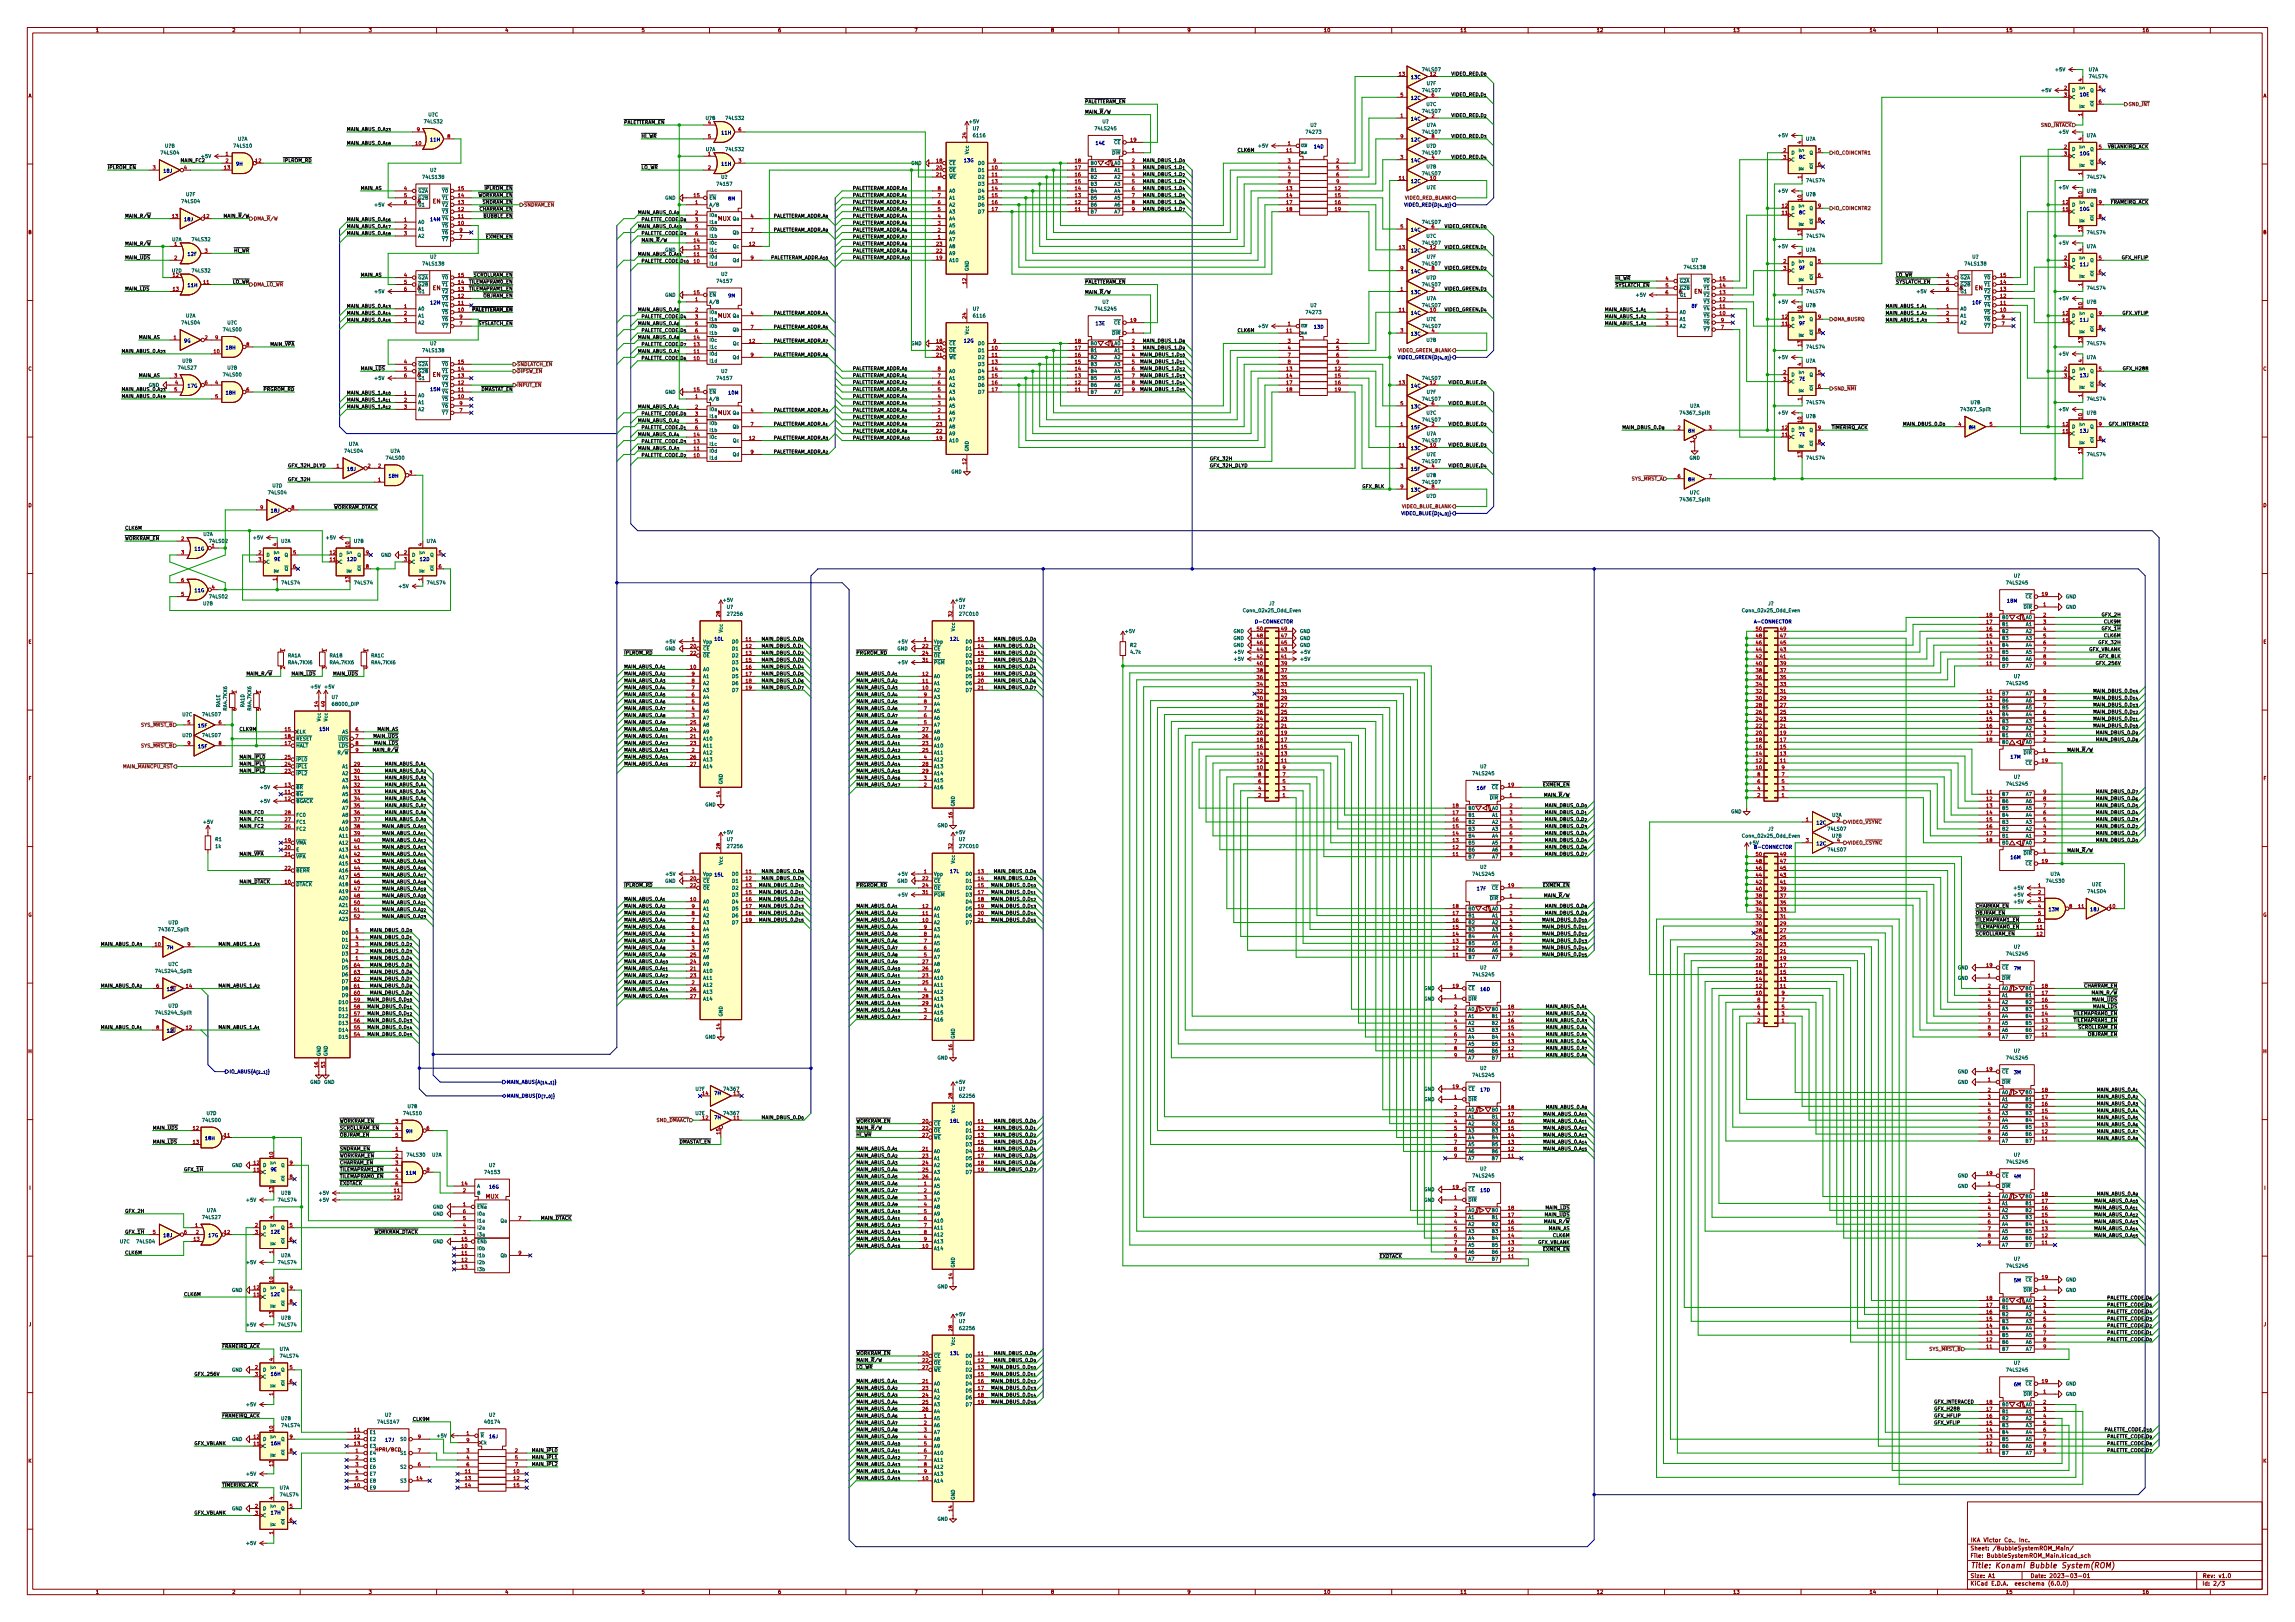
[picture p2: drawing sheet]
<svg xmlns="http://www.w3.org/2000/svg" width="841mm" height="594mm" viewBox="0 0 841 594" stroke-linecap="round" stroke-linejoin="round" font-family="sans-serif">
<defs><g id="words">
<text font-size="2.8" fill="#840000" x="722" y="574.4">Title: Konami Bubble System(ROM)</text>
<g font-size="2.1" fill="#840000">
<text x="152.9" y="74.5">&amp;</text>
<text x="158.5" y="74.5">EN</text>
<text x="263.1" y="80.8">MUX</text>
<text x="152.9" y="106.2">&amp;</text>
<text x="158.5" y="106.2">EN</text>
<text x="615.2" y="107.5">&amp;</text>
<text x="620.8" y="107.5">EN</text>
<text x="718.1" y="106.2">&amp;</text>
<text x="723.7" y="106.2">EN</text>
<text x="263.1" y="116.4">MUX</text>
<text x="152.9" y="138">&amp;</text>
<text x="158.5" y="138">EN</text>
<text x="263.1" y="152">MUX</text>
<text x="178" y="439">MUX</text>
<text x="722" y="567.8">Sheet: /BubbleSystemROM_Main/</text>
<text x="722" y="564.8">IKA Victor Co., Inc.</text>
<text x="722" y="570.5">File: BubbleSystemROM_Main.kicad_sch</text>
<text x="722" y="580.7">KiCad E.D.A. eeschema (6.0.0)</text>
<text x="722" y="577.9">Size: A1</text>
<text x="744" y="577.9">Date: 2023-03-01</text>
<text x="807" y="577.9">Rev: v1.0</text>
<text x="807" y="580.7">Id: 2/3</text>
</g>
<g font-size="1.8" fill="#840000">
<text x="35" y="11.7">1</text>
<text x="85" y="11.7">2</text>
<text x="135" y="11.7">3</text>
<text x="185" y="11.7">4</text>
<text x="235" y="11.7">5</text>
<text x="285" y="11.7">6</text>
<text x="335" y="11.7">7</text>
<text x="385" y="11.7">8</text>
<text x="435" y="11.7">9</text>
<text x="485" y="11.7">10</text>
<text x="535" y="11.7">11</text>
<text x="585" y="11.7">12</text>
<text x="635" y="11.7">13</text>
<text x="685" y="11.7">14</text>
<text x="735" y="11.7">15</text>
<text x="785" y="11.7">16</text>
<text x="10.3" y="35.7">A</text>
<text x="829.3" y="35.7">A</text>
<text x="10.3" y="85.7">B</text>
<text x="829.3" y="85.7">B</text>
<text x="10.3" y="135.7">C</text>
<text x="829.3" y="135.7">C</text>
<text x="10.3" y="185.7">D</text>
<text x="829.3" y="185.7">D</text>
<text x="10.4" y="235.7">E</text>
<text x="119.6" y="238.7" transform="rotate(-90 119.6 238.7)">1</text>
<text x="134.9" y="238.7" transform="rotate(-90 134.9 238.7)">1</text>
<text x="829.4" y="235.7">E</text>
<text x="86.6" y="253.9" transform="rotate(-90 86.6 253.9)">1</text>
<text x="95.5" y="253.9" transform="rotate(-90 95.5 253.9)">1</text>
<text x="10.4" y="285.7">F</text>
<text x="829.4" y="285.7">F</text>
<text x="10.3" y="335.7">G</text>
<text x="829.3" y="335.7">G</text>
<text x="10.3" y="385.7">H</text>
<text x="829.3" y="385.7">H</text>
<text x="10.7" y="435.7">I</text>
<text x="829.7" y="435.7">I</text>
<text x="10.5" y="485.7">J</text>
<text x="829.5" y="485.7">J</text>
<text x="138" y="531.6">HPRI/BCD</text>
<text x="10.3" y="535.7">K</text>
<text x="829.3" y="535.7">K</text>
<text x="35" y="583.7">1</text>
<text x="85" y="583.7">2</text>
<text x="135" y="583.7">3</text>
<text x="185" y="583.7">4</text>
<text x="235" y="583.7">5</text>
<text x="285" y="583.7">6</text>
<text x="335" y="583.7">7</text>
<text x="385" y="583.7">8</text>
<text x="435" y="583.7">9</text>
<text x="485" y="583.7">10</text>
<text x="535" y="583.7">11</text>
<text x="585" y="583.7">12</text>
<text x="635" y="583.7">13</text>
<text x="685" y="583.7">14</text>
<text x="735" y="583.7">15</text>
<text x="785" y="583.7">16</text>
</g>
<g font-size="1.8" fill="#a90000">
<text x="512.7" y="27.8">13</text>
<text x="524.2" y="27.8">12</text>
<text x="763" y="29.8" transform="rotate(-90 763 29.8)">4</text>
<text x="513.2" y="35.4">5</text>
<text x="524.7" y="35.4">6</text>
<text x="756.4" y="32.8">2</text>
<text x="756.4" y="35.4">3</text>
<text x="769.1" y="32.8">5</text>
<text x="769.1" y="37.9">6</text>
<text x="513.2" y="43">1</text>
<text x="524.7" y="43">2</text>
<text x="763" y="42.5" transform="rotate(-90 763 42.5)">1</text>
<text x="152.3" y="53.2">10</text>
<text x="152.8" y="48.1">9</text>
<text x="164" y="50.6">8</text>
<text x="259.5" y="50.6">5</text>
<text x="270.7" y="48.1">6</text>
<text x="354.1" y="50.6" transform="rotate(-90 354.1 50.6)">24</text>
<text x="414.3" y="51.9">19</text>
<text x="471.9" y="53.2">1</text>
<text x="513.2" y="50.6">9</text>
<text x="524.7" y="50.6">8</text>
<text x="660.1" y="52.6" transform="rotate(-90 660.1 52.6)">4</text>
<text x="763" y="51.4" transform="rotate(-90 763 51.4)">4</text>
<text x="82.7" y="57">1</text>
<text x="82.7" y="59.5">2</text>
<text x="93.6" y="59.5">12</text>
<text x="270.7" y="59.5">3</text>
<text x="343.2" y="59.5">18</text>
<text x="364" y="59.5">9</text>
<text x="394" y="59.5">18</text>
<text x="414.8" y="55.7">1</text>
<text x="471.5" y="55.7">11</text>
<text x="471.9" y="59.5">3</text>
<text x="489.7" y="59.5">2</text>
<text x="513.2" y="58.2">3</text>
<text x="524.7" y="58.2">4</text>
<text x="653.6" y="55.7">2</text>
<text x="653.6" y="58.2">3</text>
<text x="666.3" y="55.7">5</text>
<text x="756.4" y="54.4">2</text>
<text x="756.4" y="57">3</text>
<text x="769.1" y="59.5">6</text>
<text x="56" y="62">3</text>
<text x="67.5" y="62">4</text>
<text x="82.2" y="62">13</text>
<text x="259.5" y="62">2</text>
<text x="343.2" y="62">20</text>
<text x="343.2" y="64.6">21</text>
<text x="363.5" y="62">10</text>
<text x="363.5" y="64.6">11</text>
<text x="394" y="64.6">16</text>
<text x="394" y="62">17</text>
<text x="471.9" y="62">4</text>
<text x="471.9" y="64.6">7</text>
<text x="489.7" y="62">5</text>
<text x="489.7" y="64.6">6</text>
<text x="512.7" y="65.9">11</text>
<text x="524.2" y="65.9">10</text>
<text x="660.1" y="65.3" transform="rotate(-90 660.1 65.3)">1</text>
<text x="666.3" y="60.8">6</text>
<text x="763" y="64.1" transform="rotate(-90 763 64.1)">1</text>
<text x="148.1" y="69.7">4</text>
<text x="167.9" y="69.7">15</text>
<text x="343.7" y="69.7">8</text>
<text x="363.5" y="67.1">13</text>
<text x="363.5" y="69.7">14</text>
<text x="394" y="69.7">14</text>
<text x="394" y="67.1">15</text>
<text x="471.5" y="69.7">13</text>
<text x="471.9" y="67.1">8</text>
<text x="489.2" y="69.7">12</text>
<text x="489.7" y="67.1">9</text>
<text x="148.1" y="72.2">5</text>
<text x="148.1" y="74.7">6</text>
<text x="167.9" y="77.3">12</text>
<text x="167.9" y="74.7">13</text>
<text x="167.9" y="72.2">14</text>
<text x="254.3" y="72.2">15</text>
<text x="254.8" y="74.7">1</text>
<text x="343.7" y="77.3">5</text>
<text x="343.7" y="74.7">6</text>
<text x="343.7" y="72.2">7</text>
<text x="363.5" y="72.2">15</text>
<text x="363.5" y="74.7">16</text>
<text x="363.5" y="77.3">17</text>
<text x="394" y="77.3">11</text>
<text x="394" y="74.7">12</text>
<text x="394" y="72.2">13</text>
<text x="471.5" y="72.2">14</text>
<text x="471.5" y="74.7">17</text>
<text x="471.5" y="77.3">18</text>
<text x="489.2" y="72.2">15</text>
<text x="489.2" y="74.7">16</text>
<text x="489.2" y="77.3">19</text>
<text x="653.1" y="76">12</text>
<text x="660.1" y="73.4" transform="rotate(-90 660.1 73.4)">10</text>
<text x="666.3" y="76">9</text>
<text x="755.9" y="77.3">11</text>
<text x="755.9" y="74.7">12</text>
<text x="763" y="72.2" transform="rotate(-90 763 72.2)">10</text>
<text x="769.1" y="74.7">9</text>
<text x="63.2" y="79.8">13</text>
<text x="74.6" y="79.8">12</text>
<text x="148.1" y="81.1">1</text>
<text x="148.1" y="83.6">2</text>
<text x="167.9" y="82.4">10</text>
<text x="167.9" y="79.8">11</text>
<text x="254.8" y="78.6">2</text>
<text x="254.8" y="83.6">5</text>
<text x="275.1" y="79.8">4</text>
<text x="343.7" y="82.4">3</text>
<text x="343.7" y="79.8">4</text>
<text x="513.2" y="83.6">5</text>
<text x="524.7" y="83.6">6</text>
<text x="653.1" y="78.6">11</text>
<text x="666.3" y="81.1">8</text>
<text x="769.1" y="79.8">8</text>
<text x="148.1" y="86.2">3</text>
<text x="168.4" y="87.4">7</text>
<text x="168.4" y="84.9">9</text>
<text x="254.3" y="88.7">14</text>
<text x="274.6" y="90">12</text>
<text x="275.1" y="84.9">7</text>
<text x="343.2" y="90">23</text>
<text x="343.7" y="87.4">1</text>
<text x="343.7" y="84.9">2</text>
<text x="660.1" y="86.1" transform="rotate(-90 660.1 86.1)">13</text>
<text x="763" y="84.9" transform="rotate(-90 763 84.9)">13</text>
<text x="63.9" y="95.1">2</text>
<text x="75.1" y="92.5">3</text>
<text x="254.3" y="93.8">11</text>
<text x="254.3" y="91.3">13</text>
<text x="275.1" y="95.1">9</text>
<text x="343.2" y="95.1">19</text>
<text x="343.2" y="92.5">22</text>
<text x="512.7" y="91.3">13</text>
<text x="660.1" y="93.3" transform="rotate(-90 660.1 93.3)">4</text>
<text x="756.4" y="95.1">2</text>
<text x="763" y="92" transform="rotate(-90 763 92)">4</text>
<text x="769.1" y="95.1">5</text>
<text x="148.1" y="101.4">4</text>
<text x="167.9" y="101.4">15</text>
<text x="513.2" y="98.9">9</text>
<text x="524.7" y="98.9">8</text>
<text x="653.6" y="96.3">2</text>
<text x="653.6" y="98.9">3</text>
<text x="666.3" y="96.3">5</text>
<text x="666.3" y="101.4">6</text>
<text x="713.2" y="101.4">4</text>
<text x="733.1" y="101.4">15</text>
<text x="756.4" y="97.6">3</text>
<text x="769.1" y="100.1">6</text>
<text x="63.4" y="106.5">13</text>
<text x="74.6" y="104">11</text>
<text x="148.1" y="104">5</text>
<text x="148.1" y="106.5">6</text>
<text x="254.3" y="107.8">15</text>
<text x="354.1" y="103.9" transform="rotate(-90 354.1 103.9)">12</text>
<text x="513.2" y="106.5">1</text>
<text x="524.7" y="106.5">2</text>
<text x="610.4" y="102.7">4</text>
<text x="610.4" y="105.2">5</text>
<text x="610.4" y="107.8">6</text>
<text x="630.2" y="107.8">13</text>
<text x="630.2" y="105.2">14</text>
<text x="630.2" y="102.7">15</text>
<text x="660.1" y="106" transform="rotate(-90 660.1 106)">1</text>
<text x="713.2" y="104">5</text>
<text x="713.2" y="106.5">6</text>
<text x="733.1" y="106.5">13</text>
<text x="733.1" y="104">14</text>
<text x="763" y="104.7" transform="rotate(-90 763 104.7)">1</text>
<text x="148.1" y="112.8">1</text>
<text x="167.9" y="111.6">11</text>
<text x="167.9" y="109">12</text>
<text x="254.8" y="110.3">1</text>
<text x="630.2" y="112.8">11</text>
<text x="630.2" y="110.3">12</text>
<text x="713.2" y="112.8">1</text>
<text x="733.1" y="111.6">11</text>
<text x="733.1" y="109">12</text>
<text x="763" y="112.8" transform="rotate(-90 763 112.8)">10</text>
<text x="148.1" y="115.4">2</text>
<text x="148.1" y="117.9">3</text>
<text x="168.4" y="119.2">7</text>
<text x="168.4" y="116.7">9</text>
<text x="254.8" y="114.1">2</text>
<text x="254.8" y="119.2">5</text>
<text x="275.1" y="115.4">4</text>
<text x="354.1" y="116.6" transform="rotate(-90 354.1 116.6)">24</text>
<text x="414.3" y="117.9">19</text>
<text x="471.9" y="119.2">1</text>
<text x="512.7" y="114.1">11</text>
<text x="610.4" y="114.1">1</text>
<text x="610.4" y="116.7">2</text>
<text x="610.4" y="119.2">3</text>
<text x="630.2" y="115.4">10</text>
<text x="630.7" y="117.9">9</text>
<text x="653.1" y="119.2">11</text>
<text x="653.1" y="116.7">12</text>
<text x="660.1" y="114.1" transform="rotate(-90 660.1 114.1)">10</text>
<text x="666.3" y="116.7">9</text>
<text x="713.2" y="115.4">2</text>
<text x="713.2" y="117.9">3</text>
<text x="733.1" y="114.1">10</text>
<text x="733.6" y="119.2">7</text>
<text x="733.6" y="116.7">9</text>
<text x="755.9" y="117.9">11</text>
<text x="755.9" y="115.4">12</text>
<text x="769.1" y="115.4">9</text>
<text x="63.6" y="124.3">1</text>
<text x="75.1" y="124.3">2</text>
<text x="78.9" y="124.3">9</text>
<text x="254.3" y="124.3">14</text>
<text x="274.6" y="125.5">12</text>
<text x="275.1" y="120.5">7</text>
<text x="343.2" y="125.5">18</text>
<text x="364" y="125.5">9</text>
<text x="394" y="125.5">18</text>
<text x="414.8" y="121.7">1</text>
<text x="471.5" y="121.7">11</text>
<text x="471.9" y="125.5">3</text>
<text x="489.7" y="125.5">2</text>
<text x="513.2" y="121.7">3</text>
<text x="524.7" y="121.7">4</text>
<text x="630.7" y="120.5">7</text>
<text x="666.3" y="121.7">8</text>
<text x="763" y="125.5" transform="rotate(-90 763 125.5)">13</text>
<text x="769.1" y="120.5">8</text>
<text x="78.4" y="129.4">10</text>
<text x="90.3" y="126.8">8</text>
<text x="254.3" y="129.4">11</text>
<text x="275.1" y="130.6">9</text>
<text x="343.2" y="128.1">20</text>
<text x="343.2" y="130.6">21</text>
<text x="363.5" y="128.1">10</text>
<text x="363.5" y="130.6">11</text>
<text x="394" y="130.6">16</text>
<text x="394" y="128.1">17</text>
<text x="471.9" y="128.1">4</text>
<text x="471.9" y="130.6">7</text>
<text x="489.7" y="128.1">5</text>
<text x="489.7" y="130.6">6</text>
<text x="660.1" y="126.8" transform="rotate(-90 660.1 126.8)">13</text>
<text x="148.1" y="133.2">4</text>
<text x="148.1" y="135.7">5</text>
<text x="167.9" y="135.7">14</text>
<text x="167.9" y="133.2">15</text>
<text x="343.7" y="135.7">8</text>
<text x="363.5" y="133.2">13</text>
<text x="363.5" y="135.7">14</text>
<text x="394" y="135.7">14</text>
<text x="394" y="133.2">15</text>
<text x="471.5" y="135.7">13</text>
<text x="471.9" y="133.2">8</text>
<text x="489.2" y="135.7">12</text>
<text x="489.7" y="133.2">9</text>
<text x="653.6" y="137">2</text>
<text x="660.1" y="133.9" transform="rotate(-90 660.1 133.9)">4</text>
<text x="666.3" y="137">5</text>
<text x="756.4" y="135.7">2</text>
<text x="763" y="132.6" transform="rotate(-90 763 132.6)">4</text>
<text x="769.1" y="135.7">5</text>
<text x="63.9" y="138.2">3</text>
<text x="63.9" y="143.3">5</text>
<text x="64.2" y="140.8">4</text>
<text x="75.1" y="140.8">6</text>
<text x="78.9" y="140.8">4</text>
<text x="90.3" y="143.3">6</text>
<text x="148.1" y="138.2">6</text>
<text x="167.9" y="143.3">11</text>
<text x="167.9" y="140.8">12</text>
<text x="167.9" y="138.2">13</text>
<text x="254.3" y="143.3">15</text>
<text x="343.7" y="143.3">5</text>
<text x="343.7" y="140.8">6</text>
<text x="343.7" y="138.2">7</text>
<text x="363.5" y="138.2">15</text>
<text x="363.5" y="140.8">16</text>
<text x="363.5" y="143.3">17</text>
<text x="394" y="143.3">11</text>
<text x="394" y="140.8">12</text>
<text x="394" y="138.2">13</text>
<text x="471.5" y="138.2">14</text>
<text x="471.5" y="140.8">17</text>
<text x="471.5" y="143.3">18</text>
<text x="489.2" y="138.2">15</text>
<text x="489.2" y="140.8">16</text>
<text x="489.2" y="143.3">19</text>
<text x="512.7" y="140.8">13</text>
<text x="524.2" y="140.8">12</text>
<text x="653.6" y="139.5">3</text>
<text x="666.3" y="142.1">6</text>
<text x="756.4" y="138.2">3</text>
<text x="769.1" y="140.8">6</text>
<text x="78.9" y="145.9">5</text>
<text x="148.1" y="144.6">1</text>
<text x="148.1" y="147.1">2</text>
<text x="148.1" y="149.7">3</text>
<text x="167.9" y="145.9">10</text>
<text x="168.4" y="148.4">9</text>
<text x="254.8" y="145.9">1</text>
<text x="254.8" y="149.7">2</text>
<text x="343.7" y="148.4">3</text>
<text x="343.7" y="145.9">4</text>
<text x="513.2" y="148.4">5</text>
<text x="524.7" y="148.4">6</text>
<text x="660.1" y="146.6" transform="rotate(-90 660.1 146.6)">1</text>
<text x="763" y="145.3" transform="rotate(-90 763 145.3)">1</text>
<text x="168.4" y="150.9">7</text>
<text x="254.8" y="154.8">5</text>
<text x="275.1" y="150.9">4</text>
<text x="343.7" y="153.5">1</text>
<text x="343.7" y="150.9">2</text>
<text x="660.1" y="154.7" transform="rotate(-90 660.1 154.7)">10</text>
<text x="763" y="153.5" transform="rotate(-90 763 153.5)">10</text>
<text x="254.3" y="159.8">14</text>
<text x="274.6" y="161.1">12</text>
<text x="275.1" y="156">7</text>
<text x="343.2" y="161.1">19</text>
<text x="343.2" y="158.6">22</text>
<text x="343.2" y="156">23</text>
<text x="513.2" y="156">1</text>
<text x="524.7" y="156">2</text>
<text x="614.8" y="157.3">2</text>
<text x="626.3" y="157.3">3</text>
<text x="653.1" y="159.8">11</text>
<text x="653.1" y="157.3">12</text>
<text x="666.3" y="157.3">9</text>
<text x="717.7" y="156">4</text>
<text x="729.1" y="156">5</text>
<text x="755.9" y="158.6">11</text>
<text x="755.9" y="156">12</text>
<text x="769.1" y="161.1">8</text>
<text x="769.1" y="156">9</text>
<text x="254.3" y="164.9">11</text>
<text x="275.1" y="166.2">9</text>
<text x="512.7" y="163.6">11</text>
<text x="524.2" y="163.6">10</text>
<text x="620.8" y="162.2" transform="rotate(-90 620.8 162.2)">1</text>
<text x="660.1" y="167.4" transform="rotate(-90 660.1 167.4)">13</text>
<text x="666.3" y="162.4">8</text>
<text x="763" y="166.2" transform="rotate(-90 763 166.2)">13</text>
<text x="123.3" y="171.3">1</text>
<text x="134.8" y="171.3">2</text>
<text x="138.6" y="171.3">2</text>
<text x="150" y="173.8">3</text>
<text x="354.1" y="170" transform="rotate(-90 354.1 170)">12</text>
<text x="513.2" y="171.3">3</text>
<text x="524.7" y="171.3">4</text>
<text x="138.6" y="176.3">1</text>
<text x="513.2" y="178.9">9</text>
<text x="524.7" y="178.9">8</text>
<text x="614.8" y="175.1">6</text>
<text x="626.3" y="175.1">7</text>
<text x="95.4" y="186.5">9</text>
<text x="106.8" y="186.5">8</text>
<text x="66.4" y="197.9">2</text>
<text x="66.4" y="203">3</text>
<text x="77.6" y="200.5">1</text>
<text x="94.8" y="203">2</text>
<text x="101.3" y="200" transform="rotate(-90 101.3 200)">4</text>
<text x="107.5" y="203">5</text>
<text x="120.9" y="203">12</text>
<text x="128" y="200.4" transform="rotate(-90 128 200.4)">10</text>
<text x="134.1" y="203">9</text>
<text x="148.1" y="203">2</text>
<text x="154.7" y="200" transform="rotate(-90 154.7 200)">4</text>
<text x="160.8" y="203">5</text>
<text x="94.8" y="205.6">3</text>
<text x="107.5" y="208.1">6</text>
<text x="120.9" y="205.6">11</text>
<text x="134.1" y="208.1">8</text>
<text x="148.1" y="205.6">3</text>
<text x="160.8" y="208.1">6</text>
<text x="66.4" y="213.2">6</text>
<text x="77.6" y="215.7">4</text>
<text x="101.3" y="212.7" transform="rotate(-90 101.3 212.7)">1</text>
<text x="128" y="213.1" transform="rotate(-90 128 213.1)">13</text>
<text x="154.7" y="212.7" transform="rotate(-90 154.7 212.7)">1</text>
<text x="66.4" y="218.3">5</text>
<text x="748.3" y="218.3">19</text>
<text x="263.9" y="225.8" transform="rotate(-90 263.9 225.8)">28</text>
<text x="349" y="225.8" transform="rotate(-90 349 225.8)">32</text>
<text x="728" y="225.9">18</text>
<text x="748.8" y="222.1">1</text>
<text x="748.8" y="225.9">2</text>
<text x="460.7" y="233.5">48</text>
<text x="460.7" y="231">50</text>
<text x="469.6" y="233.5">47</text>
<text x="469.6" y="231">49</text>
<text x="643.5" y="233.5">48</text>
<text x="643.5" y="231">50</text>
<text x="652.4" y="233.5">47</text>
<text x="652.4" y="231">49</text>
<text x="728" y="233.5">15</text>
<text x="728" y="231">16</text>
<text x="728" y="228.4">17</text>
<text x="748.8" y="228.4">3</text>
<text x="748.8" y="231">4</text>
<text x="748.8" y="233.5">5</text>
<text x="104.4" y="238.7" transform="rotate(-90 104.4 238.7)">1</text>
<text x="253" y="237.3">20</text>
<text x="253" y="239.8">22</text>
<text x="253.5" y="234.8">1</text>
<text x="273.3" y="234.8">11</text>
<text x="273.3" y="237.3">12</text>
<text x="273.3" y="239.8">13</text>
<text x="338.1" y="237.3">22</text>
<text x="338.1" y="239.8">24</text>
<text x="338.6" y="234.8">1</text>
<text x="358.4" y="234.8">13</text>
<text x="358.4" y="237.3">14</text>
<text x="358.4" y="239.8">15</text>
<text x="460.7" y="238.6">44</text>
<text x="460.7" y="236">46</text>
<text x="469.6" y="238.6">43</text>
<text x="469.6" y="236">45</text>
<text x="643.5" y="238.6">44</text>
<text x="643.5" y="236">46</text>
<text x="652.4" y="238.6">43</text>
<text x="652.4" y="236">45</text>
<text x="728" y="238.6">13</text>
<text x="728" y="236">14</text>
<text x="748.8" y="236">6</text>
<text x="748.8" y="238.6">7</text>
<text x="104.4" y="245" transform="rotate(-90 104.4 245)">2</text>
<text x="119.6" y="245" transform="rotate(-90 119.6 245)">3</text>
<text x="134.9" y="245" transform="rotate(-90 134.9 245)">4</text>
<text x="253" y="244.9">10</text>
<text x="273.3" y="242.4">15</text>
<text x="273.3" y="244.9">16</text>
<text x="338.1" y="242.4">31</text>
<text x="358.4" y="242.4">17</text>
<text x="358.4" y="244.9">18</text>
<text x="460.7" y="243.7">40</text>
<text x="460.7" y="241.1">42</text>
<text x="469.6" y="243.7">39</text>
<text x="469.6" y="241.1">41</text>
<text x="643.5" y="243.7">40</text>
<text x="643.5" y="241.1">42</text>
<text x="652.4" y="243.7">39</text>
<text x="652.4" y="241.1">41</text>
<text x="728" y="243.7">11</text>
<text x="728" y="241.1">12</text>
<text x="748.8" y="241.1">8</text>
<text x="748.8" y="243.7">9</text>
<text x="253.5" y="250">8</text>
<text x="253.5" y="247.5">9</text>
<text x="273.3" y="247.5">17</text>
<text x="273.3" y="250">18</text>
<text x="338.1" y="250">11</text>
<text x="338.1" y="247.5">12</text>
<text x="358.4" y="247.5">19</text>
<text x="358.4" y="250">20</text>
<text x="460.7" y="251.3">34</text>
<text x="460.7" y="248.7">36</text>
<text x="460.7" y="246.2">38</text>
<text x="469.6" y="251.3">33</text>
<text x="469.6" y="248.7">35</text>
<text x="469.6" y="246.2">37</text>
<text x="643.5" y="251.3">34</text>
<text x="643.5" y="248.7">36</text>
<text x="643.5" y="246.2">38</text>
<text x="652.4" y="251.3">33</text>
<text x="652.4" y="248.7">35</text>
<text x="652.4" y="246.2">37</text>
<text x="253.5" y="257.6">5</text>
<text x="253.5" y="255.1">6</text>
<text x="253.5" y="252.5">7</text>
<text x="273.3" y="252.5">19</text>
<text x="338.1" y="252.5">10</text>
<text x="338.6" y="257.6">8</text>
<text x="338.6" y="255.1">9</text>
<text x="358.4" y="252.5">21</text>
<text x="460.7" y="256.4">30</text>
<text x="460.7" y="253.8">32</text>
<text x="469.6" y="256.4">29</text>
<text x="469.6" y="253.8">31</text>
<text x="643.5" y="256.4">30</text>
<text x="643.5" y="253.8">32</text>
<text x="652.4" y="256.4">29</text>
<text x="652.4" y="253.8">31</text>
<text x="728" y="253.8">11</text>
<text x="728" y="256.4">12</text>
<text x="748.8" y="256.4">8</text>
<text x="748.8" y="253.8">9</text>
<text x="86.6" y="260.3" transform="rotate(-90 86.6 260.3)">6</text>
<text x="95.5" y="260.3" transform="rotate(-90 95.5 260.3)">5</text>
<text x="116.6" y="258.9" transform="rotate(-90 116.6 258.9)">14</text>
<text x="119.1" y="258.9" transform="rotate(-90 119.1 258.9)">49</text>
<text x="253.5" y="262.7">3</text>
<text x="253.5" y="260.2">4</text>
<text x="338.6" y="262.7">6</text>
<text x="338.6" y="260.2">7</text>
<text x="460.7" y="264">24</text>
<text x="460.7" y="261.4">26</text>
<text x="460.7" y="258.9">28</text>
<text x="469.6" y="264">23</text>
<text x="469.6" y="261.4">25</text>
<text x="469.6" y="258.9">27</text>
<text x="643.5" y="264">24</text>
<text x="643.5" y="261.4">26</text>
<text x="643.5" y="258.9">28</text>
<text x="652.4" y="264">23</text>
<text x="652.4" y="261.4">25</text>
<text x="652.4" y="258.9">27</text>
<text x="728" y="258.9">13</text>
<text x="728" y="261.4">14</text>
<text x="728" y="264">15</text>
<text x="748.8" y="264">5</text>
<text x="748.8" y="261.4">6</text>
<text x="748.8" y="258.9">7</text>
<text x="68.7" y="265.2">5</text>
<text x="80.2" y="265.2">6</text>
<text x="104.4" y="267.8">15</text>
<text x="130.3" y="267.8">6</text>
<text x="253" y="267.8">24</text>
<text x="253" y="265.2">25</text>
<text x="338.1" y="267.8">27</text>
<text x="338.6" y="265.2">5</text>
<text x="460.7" y="269.1">20</text>
<text x="460.7" y="266.5">22</text>
<text x="469.6" y="269.1">19</text>
<text x="469.6" y="266.5">21</text>
<text x="643.5" y="269.1">20</text>
<text x="643.5" y="266.5">22</text>
<text x="652.4" y="269.1">19</text>
<text x="652.4" y="266.5">21</text>
<text x="728" y="266.5">16</text>
<text x="728" y="269.1">17</text>
<text x="748.8" y="269.1">3</text>
<text x="748.8" y="266.5">4</text>
<text x="68.7" y="272.9">9</text>
<text x="80.2" y="272.9">8</text>
<text x="104.4" y="272.9">17</text>
<text x="104.4" y="270.3">18</text>
<text x="130.3" y="270.3">7</text>
<text x="130.3" y="272.9">8</text>
<text x="130.3" y="275.4">9</text>
<text x="253" y="270.3">21</text>
<text x="253" y="272.9">23</text>
<text x="253.5" y="275.4">2</text>
<text x="338.1" y="272.9">23</text>
<text x="338.1" y="275.4">25</text>
<text x="338.1" y="270.3">26</text>
<text x="460.7" y="274.1">16</text>
<text x="460.7" y="271.6">18</text>
<text x="469.6" y="274.1">15</text>
<text x="469.6" y="271.6">17</text>
<text x="643.5" y="274.1">16</text>
<text x="643.5" y="271.6">18</text>
<text x="652.4" y="274.1">15</text>
<text x="652.4" y="271.6">17</text>
<text x="728" y="271.6">18</text>
<text x="748.8" y="275.4">1</text>
<text x="748.8" y="271.6">2</text>
<text x="104.4" y="280.5">24</text>
<text x="104.4" y="277.9">25</text>
<text x="129.8" y="280.5">29</text>
<text x="253" y="277.9">26</text>
<text x="253" y="280.5">27</text>
<text x="338.1" y="280.5">28</text>
<text x="338.6" y="277.9">4</text>
<text x="460.7" y="281.8">10</text>
<text x="460.7" y="279.2">12</text>
<text x="460.7" y="276.7">14</text>
<text x="469.6" y="279.2">11</text>
<text x="469.6" y="276.7">13</text>
<text x="470" y="281.8">9</text>
<text x="643.5" y="281.8">10</text>
<text x="643.5" y="279.2">12</text>
<text x="643.5" y="276.7">14</text>
<text x="652.4" y="279.2">11</text>
<text x="652.4" y="276.7">13</text>
<text x="652.9" y="281.8">9</text>
<text x="748.3" y="279.2">19</text>
<text x="104.4" y="283">23</text>
<text x="129.8" y="283">30</text>
<text x="129.8" y="285.6">31</text>
<text x="338.1" y="283">29</text>
<text x="338.6" y="285.6">3</text>
<text x="461.2" y="286.8">6</text>
<text x="461.2" y="284.3">8</text>
<text x="470" y="286.8">5</text>
<text x="470" y="284.3">7</text>
<text x="644" y="286.8">6</text>
<text x="644" y="284.3">8</text>
<text x="652.9" y="286.8">5</text>
<text x="652.9" y="284.3">7</text>
<text x="104.4" y="290.6">11</text>
<text x="104.4" y="293.2">12</text>
<text x="104.4" y="288.1">13</text>
<text x="129.8" y="288.1">32</text>
<text x="129.8" y="290.6">33</text>
<text x="129.8" y="293.2">34</text>
<text x="263.9" y="291.9" transform="rotate(-90 263.9 291.9)">14</text>
<text x="338.6" y="288.1">2</text>
<text x="461.2" y="291.9">2</text>
<text x="461.2" y="289.4">4</text>
<text x="470" y="291.9">1</text>
<text x="470" y="289.4">3</text>
<text x="552.7" y="288.1">19</text>
<text x="553.2" y="291.9">1</text>
<text x="644" y="291.9">2</text>
<text x="644" y="289.4">4</text>
<text x="652.9" y="291.9">1</text>
<text x="652.9" y="289.4">3</text>
<text x="728" y="290.6">11</text>
<text x="728" y="293.2">12</text>
<text x="748.8" y="293.2">8</text>
<text x="748.8" y="290.6">9</text>
<text x="104.4" y="298.3">28</text>
<text x="129.8" y="295.7">35</text>
<text x="129.8" y="298.3">36</text>
<text x="349" y="299.5" transform="rotate(-90 349 299.5)">16</text>
<text x="532.4" y="298.3">17</text>
<text x="532.4" y="295.7">18</text>
<text x="553.2" y="295.7">2</text>
<text x="553.2" y="298.3">3</text>
<text x="728" y="295.7">13</text>
<text x="728" y="298.3">14</text>
<text x="748.8" y="298.3">6</text>
<text x="748.8" y="295.7">7</text>
<text x="104.4" y="303.3">26</text>
<text x="104.4" y="300.8">27</text>
<text x="129.8" y="300.8">37</text>
<text x="129.8" y="303.3">38</text>
<text x="129.8" y="305.9">39</text>
<text x="532.4" y="305.9">14</text>
<text x="532.4" y="303.3">15</text>
<text x="532.4" y="300.8">16</text>
<text x="553.2" y="300.8">4</text>
<text x="553.2" y="303.3">5</text>
<text x="553.2" y="305.9">6</text>
<text x="661.8" y="300.8">1</text>
<text x="728" y="300.8">15</text>
<text x="728" y="303.3">16</text>
<text x="728" y="305.9">17</text>
<text x="748.8" y="305.9">3</text>
<text x="748.8" y="303.3">4</text>
<text x="748.8" y="300.8">5</text>
<text x="104.4" y="308.4">19</text>
<text x="104.4" y="311">20</text>
<text x="129.8" y="308.4">40</text>
<text x="129.8" y="311">41</text>
<text x="263.9" y="310.9" transform="rotate(-90 263.9 310.9)">28</text>
<text x="349" y="310.9" transform="rotate(-90 349 310.9)">32</text>
<text x="532.4" y="311">12</text>
<text x="532.4" y="308.4">13</text>
<text x="553.2" y="308.4">7</text>
<text x="553.2" y="311">8</text>
<text x="661.8" y="308.4">3</text>
<text x="728" y="308.4">18</text>
<text x="748.8" y="308.4">2</text>
<text x="104.4" y="313.5">21</text>
<text x="129.8" y="313.5">42</text>
<text x="129.8" y="316">43</text>
<text x="532.4" y="313.5">11</text>
<text x="553.2" y="313.5">9</text>
<text x="643.5" y="316">48</text>
<text x="643.5" y="313.5">50</text>
<text x="652.4" y="316">47</text>
<text x="652.4" y="313.5">49</text>
<text x="748.3" y="316">19</text>
<text x="748.8" y="312.2">1</text>
<text x="104.4" y="323.7">10</text>
<text x="104.4" y="318.6">22</text>
<text x="129.8" y="318.6">44</text>
<text x="129.8" y="321.1">45</text>
<text x="129.8" y="323.7">46</text>
<text x="253" y="322.4">20</text>
<text x="253.5" y="319.9">1</text>
<text x="273.3" y="319.9">11</text>
<text x="273.3" y="322.4">12</text>
<text x="338.1" y="322.4">22</text>
<text x="338.6" y="319.9">1</text>
<text x="358.4" y="319.9">13</text>
<text x="358.4" y="322.4">14</text>
<text x="643.5" y="323.7">42</text>
<text x="643.5" y="321.1">44</text>
<text x="643.5" y="318.6">46</text>
<text x="652.4" y="323.7">41</text>
<text x="652.4" y="321.1">43</text>
<text x="652.4" y="318.6">45</text>
<text x="129.8" y="326.2">47</text>
<text x="129.8" y="328.7">48</text>
<text x="253" y="324.9">22</text>
<text x="338.1" y="324.9">24</text>
<text x="338.1" y="327.5">31</text>
<text x="552.7" y="324.9">19</text>
<text x="553.2" y="328.7">1</text>
<text x="643.5" y="328.7">38</text>
<text x="643.5" y="326.2">40</text>
<text x="652.4" y="328.7">37</text>
<text x="652.4" y="326.2">39</text>
<text x="746.9" y="324.9">1</text>
<text x="746.9" y="327.5">2</text>
<text x="129.8" y="331.3">50</text>
<text x="129.8" y="333.8">51</text>
<text x="253" y="330">10</text>
<text x="253.5" y="335.1">8</text>
<text x="253.5" y="332.6">9</text>
<text x="338.1" y="335.1">11</text>
<text x="338.1" y="332.6">12</text>
<text x="532.4" y="335.1">17</text>
<text x="532.4" y="332.6">18</text>
<text x="553.2" y="332.6">2</text>
<text x="553.2" y="335.1">3</text>
<text x="643.5" y="333.8">34</text>
<text x="643.5" y="331.3">36</text>
<text x="652.4" y="333.8">33</text>
<text x="652.4" y="331.3">35</text>
<text x="746.9" y="330">3</text>
<text x="746.9" y="332.6">4</text>
<text x="746.9" y="335.1">5</text>
<text x="758.3" y="332.6">8</text>
<text x="761.7" y="332.6">11</text>
<text x="773.1" y="332.6">10</text>
<text x="129.8" y="336.4">52</text>
<text x="130.3" y="341.4">5</text>
<text x="253.5" y="340.2">6</text>
<text x="253.5" y="337.6">7</text>
<text x="338.1" y="337.6">10</text>
<text x="338.6" y="340.2">9</text>
<text x="532.4" y="340.2">15</text>
<text x="532.4" y="337.6">16</text>
<text x="553.2" y="337.6">4</text>
<text x="553.2" y="340.2">5</text>
<text x="643.5" y="341.4">28</text>
<text x="643.5" y="338.9">30</text>
<text x="643.5" y="336.4">32</text>
<text x="652.4" y="341.4">27</text>
<text x="652.4" y="338.9">29</text>
<text x="652.4" y="336.4">31</text>
<text x="746.4" y="340.2">11</text>
<text x="746.9" y="337.6">6</text>
<text x="56.8" y="346.5">10</text>
<text x="68.7" y="346.5">9</text>
<text x="130.3" y="346.5">3</text>
<text x="130.3" y="344">4</text>
<text x="253.5" y="347.8">3</text>
<text x="253.5" y="345.3">4</text>
<text x="253.5" y="342.7">5</text>
<text x="338.6" y="347.8">6</text>
<text x="338.6" y="345.3">7</text>
<text x="338.6" y="342.7">8</text>
<text x="532.4" y="347.8">12</text>
<text x="532.4" y="345.3">13</text>
<text x="532.4" y="342.7">14</text>
<text x="553.2" y="342.7">6</text>
<text x="553.2" y="345.3">7</text>
<text x="553.2" y="347.8">8</text>
<text x="643.5" y="346.5">24</text>
<text x="643.5" y="344">26</text>
<text x="652.4" y="346.5">23</text>
<text x="652.4" y="344">25</text>
<text x="746.4" y="342.7">12</text>
<text x="130.3" y="351.6">1</text>
<text x="130.3" y="349.1">2</text>
<text x="253" y="352.9">24</text>
<text x="253" y="350.3">25</text>
<text x="338.1" y="352.9">27</text>
<text x="338.6" y="350.3">5</text>
<text x="532.4" y="350.3">11</text>
<text x="553.2" y="350.3">9</text>
<text x="643.5" y="351.6">20</text>
<text x="643.5" y="349.1">22</text>
<text x="652.4" y="351.6">19</text>
<text x="652.4" y="349.1">21</text>
<text x="129.8" y="359.2">62</text>
<text x="129.8" y="356.7">63</text>
<text x="129.8" y="354.1">64</text>
<text x="253" y="355.4">21</text>
<text x="253" y="358">23</text>
<text x="338.1" y="358">23</text>
<text x="338.1" y="355.4">26</text>
<text x="643.5" y="359.2">14</text>
<text x="643.5" y="356.7">16</text>
<text x="643.5" y="354.1">18</text>
<text x="652.4" y="359.2">13</text>
<text x="652.4" y="356.7">15</text>
<text x="652.4" y="354.1">17</text>
<text x="728" y="354.1">19</text>
<text x="728.5" y="358">1</text>
<text x="57.3" y="361.8">6</text>
<text x="68.2" y="361.8">14</text>
<text x="129.8" y="364.3">60</text>
<text x="129.8" y="361.8">61</text>
<text x="253" y="363">26</text>
<text x="253" y="365.6">27</text>
<text x="253.5" y="360.5">2</text>
<text x="338.1" y="360.5">25</text>
<text x="338.1" y="365.6">28</text>
<text x="338.6" y="363">4</text>
<text x="532.4" y="361.8">19</text>
<text x="532.9" y="365.6">1</text>
<text x="643.5" y="364.3">10</text>
<text x="643.5" y="361.8">12</text>
<text x="652.4" y="361.8">11</text>
<text x="652.9" y="364.3">9</text>
<text x="728.5" y="361.8">2</text>
<text x="728.5" y="364.3">3</text>
<text x="748.3" y="364.3">17</text>
<text x="748.3" y="361.8">18</text>
<text x="338.1" y="368.1">29</text>
<text x="338.6" y="370.7">3</text>
<text x="532.9" y="369.4">2</text>
<text x="532.9" y="371.9">3</text>
<text x="552.7" y="371.9">17</text>
<text x="552.7" y="369.4">18</text>
<text x="644" y="371.9">4</text>
<text x="644" y="369.4">6</text>
<text x="644" y="366.8">8</text>
<text x="652.9" y="371.9">3</text>
<text x="652.9" y="369.4">5</text>
<text x="652.9" y="366.8">7</text>
<text x="728.5" y="366.8">4</text>
<text x="728.5" y="369.4">5</text>
<text x="728.5" y="371.9">6</text>
<text x="748.3" y="371.9">14</text>
<text x="748.3" y="369.4">15</text>
<text x="748.3" y="366.8">16</text>
<text x="57.3" y="377">8</text>
<text x="68.2" y="377">12</text>
<text x="263.9" y="377" transform="rotate(-90 263.9 377)">14</text>
<text x="338.6" y="373.2">2</text>
<text x="532.9" y="374.5">4</text>
<text x="532.9" y="377">5</text>
<text x="552.7" y="377">15</text>
<text x="552.7" y="374.5">16</text>
<text x="644" y="374.5">2</text>
<text x="652.9" y="374.5">1</text>
<text x="728.5" y="374.5">7</text>
<text x="728.5" y="377">8</text>
<text x="748.3" y="377">12</text>
<text x="748.3" y="374.5">13</text>
<text x="532.9" y="379.5">6</text>
<text x="532.9" y="382.1">7</text>
<text x="552.7" y="382.1">13</text>
<text x="552.7" y="379.5">14</text>
<text x="728.5" y="379.5">9</text>
<text x="748.3" y="379.5">11</text>
<text x="349" y="384.6" transform="rotate(-90 349 384.6)">16</text>
<text x="532.9" y="384.6">8</text>
<text x="532.9" y="387.2">9</text>
<text x="552.7" y="387.2">11</text>
<text x="552.7" y="384.6">12</text>
<text x="116.6" y="390.9" transform="rotate(-90 116.6 390.9)">16</text>
<text x="119.1" y="390.9" transform="rotate(-90 119.1 390.9)">53</text>
<text x="728" y="392.2">19</text>
<text x="257.5" y="401.1">14</text>
<text x="268.9" y="401.1">13</text>
<text x="532.4" y="398.6">19</text>
<text x="728.5" y="396.1">1</text>
<text x="728.5" y="399.9">2</text>
<text x="748.3" y="399.9">18</text>
<text x="349" y="402.4" transform="rotate(-90 349 402.4)">28</text>
<text x="532.9" y="402.4">1</text>
<text x="532.9" y="406.2">2</text>
<text x="552.7" y="406.2">18</text>
<text x="728.5" y="402.4">3</text>
<text x="728.5" y="404.9">4</text>
<text x="728.5" y="407.5">5</text>
<text x="748.3" y="407.5">15</text>
<text x="748.3" y="404.9">16</text>
<text x="748.3" y="402.4">17</text>
<text x="70.8" y="413.8">12</text>
<text x="144.9" y="411.3">3</text>
<text x="144.9" y="413.8">4</text>
<text x="156.4" y="413.8">6</text>
<text x="257.5" y="410">12</text>
<text x="268.9" y="410">11</text>
<text x="338.1" y="411.3">20</text>
<text x="338.1" y="413.8">22</text>
<text x="358.4" y="411.3">11</text>
<text x="358.4" y="413.8">12</text>
<text x="532.9" y="408.8">3</text>
<text x="532.9" y="411.3">4</text>
<text x="532.9" y="413.8">5</text>
<text x="552.7" y="413.8">15</text>
<text x="552.7" y="411.3">16</text>
<text x="552.7" y="408.8">17</text>
<text x="728.5" y="410">6</text>
<text x="728.5" y="412.6">7</text>
<text x="748.3" y="412.6">13</text>
<text x="748.3" y="410">14</text>
<text x="70.8" y="418.9">13</text>
<text x="82.2" y="416.4">11</text>
<text x="144.9" y="416.4">5</text>
<text x="263.9" y="415.4" transform="rotate(-90 263.9 415.4)">15</text>
<text x="338.1" y="416.4">27</text>
<text x="358.4" y="416.4">13</text>
<text x="358.4" y="418.9">15</text>
<text x="532.9" y="416.4">6</text>
<text x="532.9" y="418.9">7</text>
<text x="552.7" y="418.9">13</text>
<text x="552.7" y="416.4">14</text>
<text x="728.5" y="415.1">8</text>
<text x="728.5" y="417.6">9</text>
<text x="748.3" y="417.6">11</text>
<text x="748.3" y="415.1">12</text>
<text x="100.1" y="424" transform="rotate(-90 100.1 424)">10</text>
<text x="144.9" y="421.5">1</text>
<text x="144.9" y="424">2</text>
<text x="338.1" y="421.5">21</text>
<text x="338.1" y="424">23</text>
<text x="358.4" y="421.5">16</text>
<text x="358.4" y="424">17</text>
<text x="532.9" y="421.5">8</text>
<text x="532.9" y="424">9</text>
<text x="552.7" y="424">11</text>
<text x="552.7" y="421.5">12</text>
<text x="93" y="429.1">11</text>
<text x="93" y="426.5">12</text>
<text x="106.2" y="431.6">8</text>
<text x="106.2" y="426.5">9</text>
<text x="144.9" y="426.5">3</text>
<text x="144.9" y="429.1">4</text>
<text x="144.9" y="431.6">5</text>
<text x="156.4" y="429.1">8</text>
<text x="338.1" y="426.5">24</text>
<text x="338.1" y="429.1">25</text>
<text x="338.1" y="431.6">26</text>
<text x="358.4" y="426.5">18</text>
<text x="358.4" y="429.1">19</text>
<text x="728" y="430.3">19</text>
<text x="100.1" y="436.7" transform="rotate(-90 100.1 436.7)">13</text>
<text x="144.4" y="436.7">11</text>
<text x="144.9" y="434.2">6</text>
<text x="169.2" y="434.2">14</text>
<text x="169.7" y="436.7">2</text>
<text x="338.6" y="434.2">1</text>
<text x="338.6" y="436.7">2</text>
<text x="532.4" y="435.4">19</text>
<text x="728.5" y="434.2">1</text>
<text x="728.5" y="438">2</text>
<text x="748.3" y="438">18</text>
<text x="144.4" y="439.2">12</text>
<text x="169.7" y="441.8">1</text>
<text x="338.6" y="439.2">3</text>
<text x="338.6" y="441.8">4</text>
<text x="532.9" y="439.2">1</text>
<text x="532.9" y="443">2</text>
<text x="552.7" y="443">18</text>
<text x="728.5" y="440.5">3</text>
<text x="728.5" y="443">4</text>
<text x="748.3" y="443">16</text>
<text x="748.3" y="440.5">17</text>
<text x="71.5" y="449.4">1</text>
<text x="93.5" y="449.4">2</text>
<text x="100.1" y="446.3" transform="rotate(-90 100.1 446.3)">4</text>
<text x="106.2" y="449.4">5</text>
<text x="169.7" y="449.4">4</text>
<text x="169.7" y="446.9">5</text>
<text x="169.7" y="444.3">6</text>
<text x="190" y="446.9">7</text>
<text x="338.6" y="444.3">5</text>
<text x="338.6" y="446.9">6</text>
<text x="338.6" y="449.4">7</text>
<text x="532.9" y="445.6">3</text>
<text x="532.9" y="448.1">4</text>
<text x="552.7" y="448.1">16</text>
<text x="552.7" y="445.6">17</text>
<text x="728.5" y="445.6">5</text>
<text x="728.5" y="448.1">6</text>
<text x="748.3" y="448.1">14</text>
<text x="748.3" y="445.6">15</text>
<text x="67.5" y="451.9">6</text>
<text x="71" y="454.5">13</text>
<text x="71.8" y="451.9">2</text>
<text x="82.2" y="451.9">12</text>
<text x="93.5" y="451.9">3</text>
<text x="106.2" y="454.5">6</text>
<text x="169.2" y="454.5">15</text>
<text x="169.7" y="451.9">3</text>
<text x="338.6" y="451.9">8</text>
<text x="338.6" y="454.5">9</text>
<text x="532.9" y="450.7">5</text>
<text x="532.9" y="453.2">6</text>
<text x="532.9" y="455.7">7</text>
<text x="552.7" y="455.7">13</text>
<text x="552.7" y="453.2">14</text>
<text x="552.7" y="450.7">15</text>
<text x="728.5" y="450.7">7</text>
<text x="728.5" y="453.2">8</text>
<text x="728.5" y="455.7">9</text>
<text x="748.3" y="455.7">11</text>
<text x="748.3" y="453.2">12</text>
<text x="748.3" y="450.7">13</text>
<text x="100.1" y="459" transform="rotate(-90 100.1 459)">1</text>
<text x="169.2" y="457">10</text>
<text x="169.2" y="459.6">11</text>
<text x="190" y="459.6">9</text>
<text x="338.1" y="457">10</text>
<text x="532.9" y="458.3">8</text>
<text x="532.9" y="460.8">9</text>
<text x="552.7" y="460.8">11</text>
<text x="552.7" y="458.3">12</text>
<text x="169.2" y="462.1">12</text>
<text x="169.2" y="464.6">13</text>
<text x="93" y="472.3">12</text>
<text x="100.1" y="469.7" transform="rotate(-90 100.1 469.7)">10</text>
<text x="106.2" y="472.3">9</text>
<text x="349" y="468.4" transform="rotate(-90 349 468.4)">14</text>
<text x="748.3" y="468.4">19</text>
<text x="748.8" y="472.3">1</text>
<text x="93" y="474.8">11</text>
<text x="106.2" y="477.3">8</text>
<text x="728" y="478.6">17</text>
<text x="728" y="476.1">18</text>
<text x="748.8" y="476.1">2</text>
<text x="748.8" y="478.6">3</text>
<text x="100.1" y="482.4" transform="rotate(-90 100.1 482.4)">13</text>
<text x="728" y="483.7">15</text>
<text x="728" y="481.1">16</text>
<text x="748.8" y="481.1">4</text>
<text x="748.8" y="483.7">5</text>
<text x="349" y="487.5" transform="rotate(-90 349 487.5)">28</text>
<text x="728" y="491.3">12</text>
<text x="728" y="488.8">13</text>
<text x="728" y="486.2">14</text>
<text x="748.8" y="486.2">6</text>
<text x="748.8" y="488.8">7</text>
<text x="748.8" y="491.3">8</text>
<text x="338.1" y="496.4">20</text>
<text x="358.4" y="496.4">11</text>
<text x="728" y="493.8">11</text>
<text x="748.8" y="493.8">9</text>
<text x="93.5" y="501.5">2</text>
<text x="100.1" y="498.4" transform="rotate(-90 100.1 498.4)">4</text>
<text x="106.2" y="501.5">5</text>
<text x="338.1" y="498.9">22</text>
<text x="338.1" y="501.5">27</text>
<text x="358.4" y="498.9">12</text>
<text x="93.5" y="504">3</text>
<text x="106.2" y="506.5">6</text>
<text x="338.1" y="506.5">21</text>
<text x="338.1" y="509.1">23</text>
<text x="748.3" y="506.5">19</text>
<text x="100.1" y="511.1" transform="rotate(-90 100.1 511.1)">1</text>
<text x="338.1" y="511.6">24</text>
<text x="338.1" y="514.2">25</text>
<text x="728" y="514.2">18</text>
<text x="748.8" y="510.4">1</text>
<text x="748.8" y="514.2">2</text>
<text x="338.1" y="516.7">26</text>
<text x="338.6" y="519.2">1</text>
<text x="338.6" y="521.8">2</text>
<text x="728" y="521.8">15</text>
<text x="728" y="519.2">16</text>
<text x="728" y="516.7">17</text>
<text x="748.8" y="516.7">3</text>
<text x="748.8" y="519.2">4</text>
<text x="748.8" y="521.8">5</text>
<text x="93" y="526.9">12</text>
<text x="100.1" y="524.3" transform="rotate(-90 100.1 524.3)">10</text>
<text x="106.2" y="526.9">9</text>
<text x="129.8" y="524.3">11</text>
<text x="129.8" y="526.9">12</text>
<text x="153.2" y="526.9">9</text>
<text x="171" y="525.6">1</text>
<text x="338.6" y="524.3">3</text>
<text x="338.6" y="526.9">4</text>
<text x="728" y="526.9">13</text>
<text x="728" y="524.3">14</text>
<text x="748.8" y="524.3">6</text>
<text x="748.8" y="526.9">7</text>
<text x="93" y="529.4">11</text>
<text x="106.2" y="531.9">8</text>
<text x="129.8" y="529.4">13</text>
<text x="130.3" y="531.9">1</text>
<text x="153.2" y="531.9">7</text>
<text x="171" y="528.1">9</text>
<text x="171" y="531.9">3</text>
<text x="188.7" y="531.9">2</text>
<text x="338.6" y="529.4">5</text>
<text x="338.6" y="531.9">6</text>
<text x="728" y="531.9">11</text>
<text x="728" y="529.4">12</text>
<text x="748.8" y="529.4">8</text>
<text x="748.8" y="531.9">9</text>
<text x="100.1" y="537" transform="rotate(-90 100.1 537)">13</text>
<text x="130.3" y="534.5">2</text>
<text x="130.3" y="537">3</text>
<text x="130.3" y="539.6">4</text>
<text x="153.2" y="537">6</text>
<text x="170.5" y="539.6">11</text>
<text x="171" y="534.5">4</text>
<text x="171" y="537">6</text>
<text x="188.2" y="539.6">10</text>
<text x="188.7" y="534.5">5</text>
<text x="188.7" y="537">7</text>
<text x="338.6" y="534.5">7</text>
<text x="338.6" y="537">8</text>
<text x="338.6" y="539.6">9</text>
<text x="129.8" y="544.6">10</text>
<text x="130.3" y="542.1">5</text>
<text x="152.7" y="542.1">14</text>
<text x="170.5" y="542.1">13</text>
<text x="170.5" y="544.6">14</text>
<text x="188.2" y="542.1">12</text>
<text x="188.2" y="544.6">15</text>
<text x="338.1" y="542.1">10</text>
<text x="100.1" y="549.2" transform="rotate(-90 100.1 549.2)">4</text>
<text x="93.5" y="552.3">2</text>
<text x="93.5" y="554.8">3</text>
<text x="106.2" y="552.3">5</text>
<text x="106.2" y="557.3">6</text>
<text x="349" y="553.5" transform="rotate(-90 349 553.5)">14</text>
<text x="100.1" y="561.9" transform="rotate(-90 100.1 561.9)">1</text>
</g>
<g font-size="1.8" fill="#0000c2">
<text x="516.9" y="28.9">13C</text>
<text x="762" y="35.3">10E</text>
<text x="516.9" y="36.6">12C</text>
<text x="516.9" y="44.2">14C</text>
<text x="157.5" y="51.8">11H</text>
<text x="264.2" y="49.3">11H</text>
<text x="401.3" y="53.1">14E</text>
<text x="516.9" y="51.8">12C</text>
<text x="353.1" y="59.4">13G</text>
<text x="481.3" y="54.3">14D</text>
<text x="516.9" y="59.4">14C</text>
<text x="659.1" y="58.1">8C</text>
<text x="762" y="56.9">10G</text>
<text x="59.7" y="63.2">18J</text>
<text x="86.4" y="60.7">9H</text>
<text x="264.2" y="60.7">11H</text>
<text x="516.9" y="67">12C</text>
<text x="266.7" y="73.4">8M</text>
<text x="762" y="77.2">10G</text>
<text x="67.3" y="81">18J</text>
<text x="157.5" y="81">14M~{Y4}</text>
<text x="659.1" y="78.5">8C</text>
<text x="516.9" y="84.8">14C</text>
<text x="68.6" y="93.7">12F</text>
<text x="516.9" y="92.4">12C</text>
<text x="516.9" y="100.1">14C</text>
<text x="659.1" y="98.8">9F</text>
<text x="762" y="97.5">11J</text>
<text x="68.6" y="105.1">11H</text>
<text x="516.9" y="107.7">13C</text>
<text x="157.5" y="111.5">12M</text>
<text x="266.7" y="108.9">9M</text>
<text x="619.8" y="112.8">8F</text>
<text x="722.6" y="111.5">10F</text>
<text x="401.3" y="119.1">13E</text>
<text x="516.9" y="115.3">14C</text>
<text x="659.1" y="119.1">9F</text>
<text x="762" y="117.8">11J</text>
<text x="67.3" y="125.5">9G</text>
<text x="353.1" y="125.5">12G</text>
<text x="481.3" y="120.4">13D</text>
<text x="516.9" y="122.9">13C</text>
<text x="82.5" y="128">18H</text>
<text x="68.6" y="142">17G</text>
<text x="157.5" y="143.2">15M</text>
<text x="516.9" y="142">14C</text>
<text x="659.1" y="139.4">7E</text>
<text x="762" y="138.2">13J</text>
<text x="82.5" y="144.5">18H</text>
<text x="266.7" y="144.5">10M</text>
<text x="516.9" y="149.6">13C</text>
<text x="516.9" y="157.2">15F</text>
<text x="618.5" y="158.5">8H</text>
<text x="659.1" y="159.7">7E</text>
<text x="721.4" y="157.2">8H</text>
<text x="762" y="158.5">13J</text>
<text x="516.9" y="164.8">13C</text>
<text x="127" y="172.4">18J</text>
<text x="516.9" y="172.4">15F</text>
<text x="142.2" y="175">18H</text>
<text x="618.5" y="176.3">8H</text>
<text x="516.9" y="180.1">13C</text>
<text x="99.1" y="187.7">18J</text>
<text x="71.1" y="201.7">11G</text>
<text x="100.3" y="205.5">9E</text>
<text x="127" y="205.5">12D</text>
<text x="153.7" y="205.5">12D</text>
<text x="71.1" y="216.9">11G</text>
<text x="735.3" y="220.7">18M</text>
<text x="459.7" y="228.3">D-CONNECTOR</text>
<text x="642.6" y="228.3">A-CONNECTOR</text>
<text x="261.6" y="234.7">10L</text>
<text x="348" y="234.7">12L</text>
<text x="72.4" y="266.4">15F</text>
<text x="116.8" y="267.7">15H</text>
<text x="72.4" y="274">15F</text>
<text x="736.6" y="277.9">17M</text>
<text x="541" y="289.3">16F</text>
<text x="665.5" y="302">12C</text>
<text x="642.6" y="310.9">B-CONNECTOR</text>
<text x="665.5" y="309.6">12C</text>
<text x="736.6" y="314.7">16M</text>
<text x="257.6" y="320.7">Vpp 15L</text>
<text x="348" y="319.8">17L</text>
<text x="541" y="326.1">17F</text>
<text x="750.6" y="333.7">13M</text>
<text x="765.8" y="333.7">18J</text>
<text x="61" y="347.7">7H</text>
<text x="733.6" y="355">~{CE}7M</text>
<text x="61" y="362.9">12J</text>
<text x="538" y="362.7">~{CE}16D</text>
<text x="61" y="378.2">12J</text>
<text x="733.6" y="393.1">~{CE}3M</text>
<text x="261.6" y="401">7H</text>
<text x="538" y="399.5">~{CE}17D</text>
<text x="261.6" y="409.9">7H</text>
<text x="348" y="411.2">18L</text>
<text x="74.9" y="417.6">18H</text>
<text x="148.6" y="415">9H</text>
<text x="99.1" y="429">9E</text>
<text x="148.6" y="430.3">11M</text>
<text x="733.6" y="431.2">~{CE}4M</text>
<text x="179.1" y="435.3">16G</text>
<text x="538" y="436.3">~{CE}15D</text>
<text x="59.7" y="453.1">18J</text>
<text x="76.2" y="453.1">17G</text>
<text x="99.1" y="451.8">12E</text>
<text x="737.9" y="469.6">5M ~{CE}</text>
<text x="99.1" y="474.7">12E</text>
<text x="348" y="496.3">13L</text>
<text x="99.1" y="503.9">16H</text>
<text x="737.9" y="507.7">6M ~{CE}</text>
<text x="176" y="526.5">~{R}16J</text>
<text x="99.1" y="529.3">16H</text>
<text x="141" y="528">17J</text>
<text x="99.1" y="554.7">17H</text>
</g>
<g font-size="1.8" fill="#006464">
<text x="521.4" y="26.1">74LS07</text>
<text x="753.3" y="26.1">+5V</text>
<text x="765.3" y="26.1">U?A</text>
<text x="765.8" y="28.6">74LS74</text>
<text x="521.4" y="33.7">74LS07</text>
<text x="522.8" y="31.2">U?F</text>
<text x="748.2" y="33.7">+5V</text>
<text x="759.2" y="33.7">D</text>
<text x="766" y="33.7">Q</text>
<text x="521.4" y="41.3">74LS07</text>
<text x="522.7" y="38.8">U?C</text>
<text x="759.2" y="36.3">C</text>
<text x="763.9" y="39.7" transform="rotate(-90 763.9 39.7)">~{R}</text>
<text x="764.6" y="38.8">~{Q}</text>
<text x="155.7" y="45.2">74LS32</text>
<text x="156.9" y="42.6">U?C</text>
<text x="258.5" y="43.9">U?B</text>
<text x="259.5" y="45.5">4</text>
<text x="266.1" y="43.9">74LS32</text>
<text x="355.3" y="45.2">+5V</text>
<text x="356.5" y="47.7">U?</text>
<text x="401.5" y="47.7">74LS245</text>
<text x="404" y="45.2">U?</text>
<text x="480.2" y="46.4">U?</text>
<text x="522.7" y="46.4">U?A</text>
<text x="87.1" y="51.5">U?A</text>
<text x="356.9" y="50.2">6116</text>
<text x="406.9" y="52.8">~{CE}</text>
<text x="478.9" y="49">74273</text>
<text x="521.4" y="49">74LS07</text>
<text x="651.7" y="50.2">+5V</text>
<text x="661.7" y="51.5">U?A</text>
<text x="754.6" y="49">+5V</text>
<text x="764.6" y="50.2">U?A</text>
<text x="59.1" y="56.6">74LS04</text>
<text x="60.4" y="54">U?B</text>
<text x="73.9" y="57.9">+5V</text>
<text x="85.8" y="54">74LS10</text>
<text x="258.5" y="55.3">U?A</text>
<text x="259.5" y="57">1</text>
<text x="266.1" y="55.3">74LS32</text>
<text x="355" y="56.3" transform="rotate(-90 355 56.3)">Vcc</text>
<text x="406.3" y="56.6">~{DIR}</text>
<text x="461.2" y="54">+5V</text>
<text x="521.4" y="56.6">74LS07</text>
<text x="522.7" y="54">U?D</text>
<text x="656.3" y="56.6">D</text>
<text x="656.3" y="59.1">C</text>
<text x="663.1" y="56.6">Q</text>
<text x="759.2" y="55.3">D</text>
<text x="759.2" y="57.9">C</text>
<text x="766" y="55.3">Q</text>
<text x="155.2" y="65.5">74LS138</text>
<text x="157.6" y="62.9">U?</text>
<text x="264.3" y="65.5">U?</text>
<text x="333.8" y="60.4">GND</text>
<text x="347.7" y="60.4">~{CE}</text>
<text x="347.7" y="62.9">~{OE}</text>
<text x="347.7" y="65.5">~{WE}</text>
<text x="358.7" y="62.9">D1</text>
<text x="358.7" y="65.5">D2</text>
<text x="358.7" y="60.4">D0</text>
<text x="399.5" y="65.5">B2</text>
<text x="399.5" y="62.9">B1</text>
<text x="399.5" y="60.4">B0</text>
<text x="408.5" y="60.4">A0</text>
<text x="408.5" y="62.9">A1</text>
<text x="408.5" y="65.5">A2</text>
<text x="521.4" y="64.2">74LS07</text>
<text x="522.7" y="61.7">U?B</text>
<text x="661" y="62.6" transform="rotate(-90 661 62.6)">~{R}</text>
<text x="661.7" y="61.7">~{Q}</text>
<text x="763.9" y="61.3" transform="rotate(-90 763.9 61.3)">~{R}</text>
<text x="764.6" y="60.4">~{Q}</text>
<text x="765.1" y="65.5">74LS74</text>
<text x="68.1" y="71.8">U?F</text>
<text x="153.2" y="70.6">~{G2A}</text>
<text x="160.8" y="70.6">~{Y0}</text>
<text x="263" y="68">74157</text>
<text x="347.7" y="70.6">A0</text>
<text x="358.7" y="68">D3</text>
<text x="358.7" y="70.6">D4</text>
<text x="399.5" y="70.6">B4</text>
<text x="399.5" y="68">B3</text>
<text x="408.5" y="68">A3</text>
<text x="408.5" y="70.6">A4</text>
<text x="522.7" y="69.3">U?E</text>
<text x="651.7" y="70.6">+5V</text>
<text x="661.8" y="71.8">U?B</text>
<text x="662.2" y="66.7">74LS74</text>
<text x="754.6" y="69.3">+5V</text>
<text x="764.6" y="70.6">U?B</text>
<text x="66.8" y="74.4">74LS04</text>
<text x="137.4" y="75.6">+5V</text>
<text x="153.2" y="75.6">G1</text>
<text x="160.8" y="75.6">~{Y2}</text>
<text x="160.8" y="73.1">~{Y1}</text>
<text x="243.7" y="73.1">GND</text>
<text x="259.8" y="75.6">A/B</text>
<text x="259.8" y="73.1">~{EN}</text>
<text x="347.7" y="75.6">A2</text>
<text x="347.7" y="73.1">A1</text>
<text x="358.7" y="73.1">D5</text>
<text x="358.7" y="75.6">D6</text>
<text x="399.5" y="75.6">B6</text>
<text x="399.5" y="73.1">B5</text>
<text x="408.5" y="73.1">A5</text>
<text x="408.5" y="75.6">A6</text>
<text x="656.3" y="76.9">D</text>
<text x="663.1" y="76.9">Q</text>
<text x="759.2" y="75.6">D</text>
<text x="766" y="75.6">Q</text>
<text x="153.2" y="82">A0</text>
<text x="160.8" y="83.3">~{Y5}</text>
<text x="160.8" y="78.2">~{Y3}</text>
<text x="259.8" y="79.4">I0a</text>
<text x="259.8" y="82">I1a</text>
<text x="268.7" y="80.7">Qa</text>
<text x="347.7" y="83.3">A5</text>
<text x="347.7" y="80.7">A4</text>
<text x="347.7" y="78.2">A3</text>
<text x="358.7" y="78.2">D7</text>
<text x="399.5" y="78.2">B7</text>
<text x="408.5" y="78.2">A7</text>
<text x="521.4" y="82">74LS07</text>
<text x="656.3" y="79.4">C</text>
<text x="661" y="82.9" transform="rotate(-90 661 82.9)">~{R}</text>
<text x="661.7" y="82">~{Q}</text>
<text x="759.2" y="78.2">C</text>
<text x="763.9" y="81.6" transform="rotate(-90 763.9 81.6)">~{R}</text>
<text x="764.6" y="80.7">~{Q}</text>
<text x="63" y="88.3">U?A</text>
<text x="63.9" y="90">1</text>
<text x="70.6" y="88.3">74LS32</text>
<text x="153.2" y="84.5">A1</text>
<text x="153.2" y="87.1">A2</text>
<text x="160.8" y="88.3">~{Y7}</text>
<text x="160.8" y="85.8">~{Y6}</text>
<text x="259.8" y="89.6">I0c</text>
<text x="259.8" y="84.5">I0b</text>
<text x="259.8" y="87.1">I1b</text>
<text x="268.6" y="85.8">Qb</text>
<text x="347.7" y="88.3">A7</text>
<text x="347.7" y="85.8">A6</text>
<text x="521.4" y="89.6">74LS07</text>
<text x="522.7" y="87.1">U?C</text>
<text x="662.2" y="87.1">74LS74</text>
<text x="754.6" y="89.6">+5V</text>
<text x="765.1" y="85.8">74LS74</text>
<text x="157.6" y="94.7">U?</text>
<text x="243.7" y="92.1">GND</text>
<text x="259.8" y="94.7">I0d</text>
<text x="259.8" y="92.1">I1c</text>
<text x="268.6" y="96">Qd</text>
<text x="268.7" y="90.9">Qc</text>
<text x="347.7" y="96">A10</text>
<text x="347.7" y="93.4">A9</text>
<text x="347.7" y="90.9">A8</text>
<text x="522.8" y="94.7">U?F</text>
<text x="619.9" y="96">U?</text>
<text x="651.7" y="90.9">+5V</text>
<text x="661.7" y="92.1">U?A</text>
<text x="722.7" y="94.7">U?</text>
<text x="759.2" y="96">D</text>
<text x="764.6" y="90.9">U?A</text>
<text x="766" y="96">Q</text>
<text x="63" y="99.8">U?D</text>
<text x="63.4" y="101.4">12</text>
<text x="70.6" y="99.8">74LS32</text>
<text x="155.2" y="97.2">74LS138</text>
<text x="259.8" y="97.2">I1d</text>
<text x="264.3" y="101">U?</text>
<text x="355" y="99.4" transform="rotate(-90 355 99.4)">GND</text>
<text x="521.4" y="97.2">74LS07</text>
<text x="617.4" y="98.5">74LS138</text>
<text x="656.3" y="97.2">D</text>
<text x="656.3" y="99.8">C</text>
<text x="663.1" y="97.2">Q</text>
<text x="720.3" y="97.2">74LS138</text>
<text x="759.2" y="98.5">C</text>
<text x="763.9" y="101.9" transform="rotate(-90 763.9 101.9)">~{R}</text>
<text x="764.6" y="101">~{Q}</text>
<text x="137.4" y="107.4">+5V</text>
<text x="153.2" y="102.3">~{G2A}</text>
<text x="153.2" y="107.4">G1</text>
<text x="160.8" y="107.4">~{Y2}</text>
<text x="160.8" y="104.8">~{Y1}</text>
<text x="160.8" y="102.3">~{Y0}</text>
<text x="263" y="103.6">74157</text>
<text x="521.4" y="104.8">74LS07</text>
<text x="522.7" y="102.3">U?D</text>
<text x="615.4" y="103.6">~{G2A}</text>
<text x="623.1" y="106.1">~{Y1}</text>
<text x="623.1" y="103.6">~{Y0}</text>
<text x="661" y="103.2" transform="rotate(-90 661 103.2)">~{R}</text>
<text x="661.7" y="102.3">~{Q}</text>
<text x="662.2" y="107.4">74LS74</text>
<text x="702.5" y="107.4">+5V</text>
<text x="718.3" y="102.3">~{G2A}</text>
<text x="718.3" y="107.4">G1</text>
<text x="725.9" y="107.4">~{Y2}</text>
<text x="725.9" y="104.8">~{Y1}</text>
<text x="725.9" y="102.3">~{Y0}</text>
<text x="765.1" y="106.1">74LS74</text>
<text x="153.2" y="113.7">A0</text>
<text x="160.8" y="112.5">~{Y4}</text>
<text x="160.8" y="109.9">~{Y3}</text>
<text x="243.7" y="108.7">GND</text>
<text x="259.8" y="111.2">A/B</text>
<text x="259.8" y="108.7">~{EN}</text>
<text x="356.5" y="113.7">U?</text>
<text x="401.5" y="113.7">74LS245</text>
<text x="404" y="111.2">U?</text>
<text x="480.2" y="112.5">U?</text>
<text x="521.4" y="112.5">74LS07</text>
<text x="522.7" y="109.9">U?A</text>
<text x="599.6" y="108.7">+5V</text>
<text x="615.4" y="108.7">G1</text>
<text x="623.1" y="113.7">~{Y4}</text>
<text x="623.1" y="111.2">~{Y3}</text>
<text x="623.1" y="108.7">~{Y2}</text>
<text x="651.7" y="111.2">+5V</text>
<text x="661.8" y="112.5">U?B</text>
<text x="718.3" y="113.7">A0</text>
<text x="725.9" y="112.5">~{Y4}</text>
<text x="725.9" y="109.9">~{Y3}</text>
<text x="754.6" y="109.9">+5V</text>
<text x="764.6" y="111.2">U?B</text>
<text x="66.8" y="118.8">74LS04</text>
<text x="68" y="116.3">U?A</text>
<text x="83.3" y="118.8">U?C</text>
<text x="153.2" y="116.3">A1</text>
<text x="153.2" y="118.8">A2</text>
<text x="160.8" y="115">~{Y5}</text>
<text x="160.8" y="117.5">~{Y6}</text>
<text x="259.8" y="115">I0a</text>
<text x="259.8" y="117.5">I1a</text>
<text x="268.7" y="116.3">Qa</text>
<text x="356.9" y="116.3">6116</text>
<text x="406.9" y="118.8">~{CE}</text>
<text x="478.9" y="115">74273</text>
<text x="522.7" y="117.5">U?E</text>
<text x="615.4" y="115">A0</text>
<text x="615.4" y="117.5">A1</text>
<text x="623.1" y="116.3">~{Y5}</text>
<text x="623.1" y="118.8">~{Y6}</text>
<text x="656.3" y="117.5">D</text>
<text x="663.1" y="117.5">Q</text>
<text x="718.3" y="116.3">A1</text>
<text x="718.3" y="118.8">A2</text>
<text x="725.9" y="115">~{Y5}</text>
<text x="725.9" y="117.5">~{Y6}</text>
<text x="759.2" y="118.8">C</text>
<text x="759.2" y="116.3">D</text>
<text x="766" y="116.3">Q</text>
<text x="82" y="121.4">74LS00</text>
<text x="160.8" y="120.1">~{Y7}</text>
<text x="259.8" y="125.2">I0c</text>
<text x="259.8" y="120.1">I0b</text>
<text x="259.8" y="122.6">I1b</text>
<text x="268.6" y="121.4">Qb</text>
<text x="355" y="122.3" transform="rotate(-90 355 122.3)">Vcc</text>
<text x="406.3" y="122.6">~{DIR}</text>
<text x="461.2" y="120.1">+5V</text>
<text x="521.4" y="120.1">74LS07</text>
<text x="522.7" y="125.2">U?B</text>
<text x="615.4" y="120.1">A2</text>
<text x="623.1" y="121.4">~{Y7}</text>
<text x="656.3" y="120.1">C</text>
<text x="661" y="123.5" transform="rotate(-90 661 123.5)">~{R}</text>
<text x="661.7" y="122.6">~{Q}</text>
<text x="725.9" y="120.1">~{Y7}</text>
<text x="763.9" y="122.2" transform="rotate(-90 763.9 122.2)">~{R}</text>
<text x="764.6" y="121.4">~{Q}</text>
<text x="155.2" y="129">74LS138</text>
<text x="157.6" y="126.4">U?</text>
<text x="259.8" y="130.2">I0d</text>
<text x="259.8" y="127.7">I1c</text>
<text x="268.6" y="131.5">Qd</text>
<text x="268.7" y="126.4">Qc</text>
<text x="333.8" y="126.4">GND</text>
<text x="347.7" y="126.4">~{CE}</text>
<text x="347.7" y="129">~{OE}</text>
<text x="347.7" y="131.5">~{WE}</text>
<text x="358.7" y="129">D1</text>
<text x="358.7" y="131.5">D2</text>
<text x="358.7" y="126.4">D0</text>
<text x="399.5" y="131.5">B2</text>
<text x="399.5" y="129">B1</text>
<text x="399.5" y="126.4">B0</text>
<text x="408.5" y="126.4">A0</text>
<text x="408.5" y="129">A1</text>
<text x="408.5" y="131.5">A2</text>
<text x="651.7" y="131.5">+5V</text>
<text x="662.2" y="127.7">74LS74</text>
<text x="754.6" y="130.2">+5V</text>
<text x="764.6" y="131.5">U?A</text>
<text x="765.1" y="126.4">74LS74</text>
<text x="65.5" y="135.3">74LS27</text>
<text x="66.8" y="132.8">U?B</text>
<text x="82" y="137.9">74LS00</text>
<text x="83.3" y="135.3">U?B</text>
<text x="153.2" y="134.1">~{G2A}</text>
<text x="160.8" y="136.6">~{Y1}</text>
<text x="160.8" y="134.1">~{Y0}</text>
<text x="259.8" y="132.8">I1d</text>
<text x="264.3" y="136.6">U?</text>
<text x="347.7" y="136.6">A0</text>
<text x="358.7" y="134.1">D3</text>
<text x="358.7" y="136.6">D4</text>
<text x="399.5" y="136.6">B4</text>
<text x="399.5" y="134.1">B3</text>
<text x="408.5" y="134.1">A3</text>
<text x="408.5" y="136.6">A4</text>
<text x="656.3" y="137.9">D</text>
<text x="661.7" y="132.8">U?A</text>
<text x="663.1" y="137.9">Q</text>
<text x="759.2" y="136.6">D</text>
<text x="766" y="136.6">Q</text>
<text x="54.4" y="141.7">GND</text>
<text x="137.4" y="139.1">+5V</text>
<text x="153.2" y="139.1">G1</text>
<text x="160.8" y="141.7">~{Y3}</text>
<text x="160.8" y="139.1">~{Y2}</text>
<text x="263" y="139.1">74157</text>
<text x="347.7" y="141.7">A2</text>
<text x="347.7" y="139.1">A1</text>
<text x="358.7" y="139.1">D5</text>
<text x="358.7" y="141.7">D6</text>
<text x="399.5" y="141.7">B6</text>
<text x="399.5" y="139.1">B5</text>
<text x="408.5" y="139.1">A5</text>
<text x="408.5" y="141.7">A6</text>
<text x="521.4" y="139.1">74LS07</text>
<text x="656.3" y="140.4">C</text>
<text x="661" y="143.8" transform="rotate(-90 661 143.8)">~{R}</text>
<text x="661.7" y="142.9">~{Q}</text>
<text x="759.2" y="139.1">C</text>
<text x="763.9" y="142.6" transform="rotate(-90 763.9 142.6)">~{R}</text>
<text x="764.6" y="141.7">~{Q}</text>
<text x="153.2" y="145.5">A0</text>
<text x="153.2" y="148">A1</text>
<text x="160.8" y="146.8">~{Y5}</text>
<text x="160.8" y="144.2">~{Y4}</text>
<text x="160.8" y="149.3">~{Y6}</text>
<text x="243.7" y="144.2">GND</text>
<text x="259.8" y="146.8">A/B</text>
<text x="259.8" y="144.2">~{EN}</text>
<text x="347.7" y="149.3">A5</text>
<text x="347.7" y="146.8">A4</text>
<text x="347.7" y="144.2">A3</text>
<text x="358.7" y="144.2">D7</text>
<text x="399.5" y="144.2">B7</text>
<text x="408.5" y="144.2">A7</text>
<text x="521.4" y="146.8">74LS07</text>
<text x="522.8" y="144.2">U?F</text>
<text x="619.2" y="149.3">U?A</text>
<text x="662.2" y="148">74LS74</text>
<text x="722.1" y="148">U?B</text>
<text x="765.1" y="146.8">74LS74</text>
<text x="153.2" y="150.6">A2</text>
<text x="160.8" y="151.8">~{Y7}</text>
<text x="259.8" y="150.6">I0a</text>
<text x="259.8" y="153.1">I1a</text>
<text x="259.8" y="155.6">I0b</text>
<text x="268.7" y="151.8">Qa</text>
<text x="347.7" y="154.4">A7</text>
<text x="347.7" y="151.8">A6</text>
<text x="521.4" y="154.4">74LS07</text>
<text x="522.7" y="151.8">U?C</text>
<text x="616.2" y="151.8">74367_Split</text>
<text x="651.7" y="151.8">+5V</text>
<text x="661.8" y="153.1">U?B</text>
<text x="719" y="150.6">74367_Split</text>
<text x="754.6" y="150.6">+5V</text>
<text x="764.6" y="151.8">U?B</text>
<text x="259.8" y="160.7">I0c</text>
<text x="259.8" y="158.2">I1b</text>
<text x="268.6" y="156.9">Qb</text>
<text x="268.7" y="162">Qc</text>
<text x="347.7" y="162">A10</text>
<text x="347.7" y="159.5">A9</text>
<text x="347.7" y="156.9">A8</text>
<text x="521.4" y="162">74LS07</text>
<text x="522.7" y="159.5">U?A</text>
<text x="656.3" y="160.7">C</text>
<text x="656.3" y="158.2">D</text>
<text x="663.1" y="158.2">Q</text>
<text x="759.2" y="159.5">C</text>
<text x="759.2" y="156.9">D</text>
<text x="764.6" y="162">~{Q}</text>
<text x="766" y="156.9">Q</text>
<text x="126.4" y="165.8">74LS04</text>
<text x="127.7" y="163.3">U?A</text>
<text x="143" y="165.8">U?A</text>
<text x="259.8" y="165.8">I0d</text>
<text x="259.8" y="163.3">I1c</text>
<text x="268.6" y="167.1">Qd</text>
<text x="355" y="165.4" transform="rotate(-90 355 165.4)">GND</text>
<text x="522.7" y="167.1">U?E</text>
<text x="661" y="164.2" transform="rotate(-90 661 164.2)">~{R}</text>
<text x="661.7" y="163.3">~{Q}</text>
<text x="763.9" y="162.9" transform="rotate(-90 763.9 162.9)">~{R}</text>
<text x="765.1" y="167.1">74LS74</text>
<text x="141.7" y="168.3">74LS00</text>
<text x="259.8" y="168.3">I1d</text>
<text x="348.6" y="173.4">GND</text>
<text x="521.4" y="169.6">74LS07</text>
<text x="619.1" y="168.3">GND</text>
<text x="662.2" y="168.3">74LS74</text>
<text x="99.8" y="178.5">U?D</text>
<text x="521.4" y="177.2">74LS07</text>
<text x="522.7" y="174.7">U?B</text>
<text x="98.5" y="181">74LS04</text>
<text x="522.7" y="182.3">U?D</text>
<text x="616.2" y="183.6">74367_Split</text>
<text x="619.2" y="181">U?C</text>
<text x="74.4" y="196.3">U?A</text>
<text x="92.9" y="197.6">+5V</text>
<text x="119.6" y="197.6">+5V</text>
<text x="76.9" y="198.8">74LS02</text>
<text x="97.5" y="203.9">D</text>
<text x="102.9" y="198.8">U?A</text>
<text x="104.3" y="203.9">Q</text>
<text x="124.2" y="203.9">D</text>
<text x="129.6" y="198.8">U?B</text>
<text x="131" y="203.9">Q</text>
<text x="139.5" y="203.9">GND</text>
<text x="150.9" y="203.9">D</text>
<text x="156.2" y="198.8">U?A</text>
<text x="157.6" y="203.9">Q</text>
<text x="97.5" y="206.4">C</text>
<text x="102.2" y="209.9" transform="rotate(-90 102.2 209.9)">~{R}</text>
<text x="102.9" y="209">~{Q}</text>
<text x="124.2" y="206.4">C</text>
<text x="128.9" y="209.9" transform="rotate(-90 128.9 209.9)">~{R}</text>
<text x="129.6" y="209">~{Q}</text>
<text x="150.9" y="206.4">C</text>
<text x="155.6" y="209.9" transform="rotate(-90 155.6 209.9)">~{R}</text>
<text x="156.3" y="209">~{Q}</text>
<text x="103.4" y="214.1">74LS74</text>
<text x="130.1" y="214.1">74LS74</text>
<text x="146.2" y="215.3">+5V</text>
<text x="156.7" y="214.1">74LS74</text>
<text x="735.6" y="214.1">74LS245</text>
<text x="738" y="211.5">U?</text>
<text x="74.4" y="221.7">U?B</text>
<text x="76.9" y="219.1">74LS02</text>
<text x="265.1" y="220.4">+5V</text>
<text x="350.2" y="220.4">+5V</text>
<text x="465.1" y="221.7">J?</text>
<text x="647.9" y="221.7">J?</text>
<text x="740.9" y="219.1">~{CE}</text>
<text x="757" y="219.1">GND</text>
<text x="266.3" y="223">U?</text>
<text x="266.8" y="225.5">27256</text>
<text x="351.4" y="223">U?</text>
<text x="351.9" y="225.5">27C010</text>
<text x="456" y="224.2">Conn_02x25_Odd_Even</text>
<text x="638.9" y="224.2">Conn_02x25_Odd_Even</text>
<text x="733.6" y="226.8">B0</text>
<text x="740.3" y="223">~{DIR}</text>
<text x="742.5" y="226.8">A0</text>
<text x="757" y="223">GND</text>
<text x="264.8" y="231.6" transform="rotate(-90 264.8 231.6)">Vcc</text>
<text x="349.9" y="231.1" transform="rotate(-90 349.9 231.1)">Vcc</text>
<text x="412.4" y="231.8">+5V</text>
<text x="451.9" y="231.8">GND</text>
<text x="476.3" y="231.8">GND</text>
<text x="733.6" y="231.8">B2</text>
<text x="733.6" y="229.3">B1</text>
<text x="742.5" y="229.3">A1</text>
<text x="742.5" y="231.8">A2</text>
<text x="243.7" y="238.2">GND</text>
<text x="244" y="235.7">+5V</text>
<text x="257.6" y="235.7">Vpp</text>
<text x="257.6" y="238.2">~{CE}</text>
<text x="268.5" y="235.7">D0</text>
<text x="268.5" y="238.2">D1</text>
<text x="328.8" y="238.2">GND</text>
<text x="329.1" y="235.7">+5V</text>
<text x="342.1" y="235.7">Vpp</text>
<text x="342.1" y="238.2">~{CE}</text>
<text x="354.1" y="235.7">D0</text>
<text x="354.1" y="238.2">D1</text>
<text x="414.2" y="236.9">R2</text>
<text x="414.4" y="239.5">4.7k</text>
<text x="451.9" y="236.9">GND</text>
<text x="451.9" y="234.4">GND</text>
<text x="452.3" y="239.5">+5V</text>
<text x="476.3" y="236.9">GND</text>
<text x="476.3" y="234.4">GND</text>
<text x="476.7" y="239.5">+5V</text>
<text x="733.6" y="239.5">B5</text>
<text x="733.6" y="236.9">B4</text>
<text x="733.6" y="234.4">B3</text>
<text x="742.5" y="234.4">A3</text>
<text x="742.5" y="236.9">A4</text>
<text x="742.5" y="239.5">A5</text>
<text x="105.4" y="240.7">RA1A</text>
<text x="105.8" y="243.3">RA4.7KX6</text>
<text x="120.7" y="240.7">RA1B</text>
<text x="121" y="243.3">RA4.7KX6</text>
<text x="136" y="240.7">RA1C</text>
<text x="136.3" y="243.3">RA4.7KX6</text>
<text x="257.6" y="245.8">A0</text>
<text x="257.6" y="240.7">~{OE}</text>
<text x="268.5" y="240.7">D2</text>
<text x="268.5" y="243.3">D3</text>
<text x="268.5" y="245.8">D4</text>
<text x="329.1" y="243.3">+5V</text>
<text x="342.1" y="240.7">~{OE}</text>
<text x="354.1" y="240.7">D2</text>
<text x="354.1" y="243.3">D3</text>
<text x="354.1" y="245.8">D4</text>
<text x="452.3" y="242">+5V</text>
<text x="476.7" y="242">+5V</text>
<text x="733.6" y="244.5">B7</text>
<text x="733.6" y="242">B6</text>
<text x="742.5" y="242">A6</text>
<text x="742.5" y="244.5">A7</text>
<text x="257.6" y="250.9">A2</text>
<text x="257.6" y="248.4">A1</text>
<text x="268.5" y="248.4">D5</text>
<text x="268.5" y="250.9">D6</text>
<text x="342.1" y="250.9">A1</text>
<text x="342.1" y="248.4">A0</text>
<text x="354.1" y="248.4">D5</text>
<text x="354.1" y="250.9">D6</text>
<text x="735.6" y="250.9">74LS245</text>
<text x="738" y="248.4">U?</text>
<text x="114" y="252.2">+5V</text>
<text x="119.1" y="252.2">+5V</text>
<text x="121.5" y="256">U?</text>
<text x="257.6" y="256">A4</text>
<text x="257.6" y="253.4">A3</text>
<text x="268.5" y="253.4">D7</text>
<text x="342.1" y="253.4">A2</text>
<text x="342.1" y="256">A3</text>
<text x="354.1" y="253.4">D7</text>
<text x="733.6" y="254.7">B7</text>
<text x="733.6" y="257.2">B6</text>
<text x="742.5" y="257.2">A6</text>
<text x="742.5" y="254.7">A7</text>
<text x="66.8" y="262.3">U?C</text>
<text x="74.4" y="262.3">74LS07</text>
<text x="80.6" y="259.1" transform="rotate(-90 80.6 259.1)">RA1E</text>
<text x="83.2" y="260" transform="rotate(-90 83.2 260)">RA4.7KX6</text>
<text x="89.5" y="259.1" transform="rotate(-90 89.5 259.1)">RA1D</text>
<text x="92.1" y="260" transform="rotate(-90 92.1 260)">RA4.7KX6</text>
<text x="122.1" y="258.5">68000_DIP</text>
<text x="257.6" y="263.6">A7</text>
<text x="257.6" y="261.1">A6</text>
<text x="257.6" y="258.5">A5</text>
<text x="342.1" y="263.6">A6</text>
<text x="342.1" y="261.1">A5</text>
<text x="342.1" y="258.5">A4</text>
<text x="733.6" y="259.8">B5</text>
<text x="733.6" y="262.3">B4</text>
<text x="742.5" y="262.3">A4</text>
<text x="742.5" y="259.8">A5</text>
<text x="66.8" y="269.9">U?D</text>
<text x="74.4" y="269.9">74LS07</text>
<text x="108.5" y="268.7">CLK</text>
<text x="117.5" y="264.1" transform="rotate(-90 117.5 264.1)">Vcc</text>
<text x="120" y="264.1" transform="rotate(-90 120 264.1)">Vcc</text>
<text x="125.3" y="268.7">AS</text>
<text x="257.6" y="268.7">A9</text>
<text x="257.6" y="266.1">A8</text>
<text x="342.1" y="268.7">A8</text>
<text x="342.1" y="266.1">A7</text>
<text x="733.6" y="264.9">B3</text>
<text x="733.6" y="267.4">B2</text>
<text x="733.6" y="269.9">B1</text>
<text x="742.5" y="269.9">A1</text>
<text x="742.5" y="267.4">A2</text>
<text x="742.5" y="264.9">A3</text>
<text x="108.5" y="273.8">~{HALT}</text>
<text x="108.5" y="271.2">~{RESET}</text>
<text x="122.7" y="271.2">~{UDS}</text>
<text x="122.8" y="273.8">~{LDS}</text>
<text x="257.6" y="271.2">A10</text>
<text x="257.6" y="273.8">A11</text>
<text x="342.1" y="273.8">A10</text>
<text x="342.1" y="271.2">A9</text>
<text x="733.6" y="272.5">B0</text>
<text x="742.5" y="272.5">A0</text>
<text x="108.5" y="281.4">~{IPL1}</text>
<text x="108.5" y="278.8">~{IPL0}</text>
<text x="122.9" y="276.3">R/~{W}</text>
<text x="125.5" y="281.4">A1</text>
<text x="257.6" y="276.3">A12</text>
<text x="257.6" y="278.8">A13</text>
<text x="257.6" y="281.4">A14</text>
<text x="342.1" y="276.3">A11</text>
<text x="342.1" y="281.4">A13</text>
<text x="342.1" y="278.8">A12</text>
<text x="542.4" y="281.4">U?</text>
<text x="740.3" y="276.3">~{DIR}</text>
<text x="740.9" y="280.1">~{CE}</text>
<text x="108.5" y="283.9">~{IPL2}</text>
<text x="125.5" y="283.9">A2</text>
<text x="125.5" y="286.5">A3</text>
<text x="264.8" y="287.3" transform="rotate(-90 264.8 287.3)">GND</text>
<text x="342.1" y="283.9">A14</text>
<text x="342.1" y="286.5">A15</text>
<text x="540" y="283.9">74LS245</text>
<text x="735.6" y="287.7">74LS245</text>
<text x="738" y="285.2">U?</text>
<text x="95.4" y="289">+5V</text>
<text x="108.5" y="291.5">~{BG}</text>
<text x="108.5" y="289">~{BR}</text>
<text x="125.5" y="289">A4</text>
<text x="125.5" y="291.5">A5</text>
<text x="342.1" y="289">A16</text>
<text x="544.7" y="292.8">~{DIR}</text>
<text x="545.3" y="289">~{CE}</text>
<text x="733.6" y="291.5">B7</text>
<text x="742.5" y="291.5">A7</text>
<text x="95.4" y="294.1">+5V</text>
<text x="108.5" y="294.1">~{BGACK}</text>
<text x="108.5" y="299.2">FC0</text>
<text x="125.5" y="294.1">A6</text>
<text x="125.5" y="296.6">A7</text>
<text x="125.5" y="299.2">A8</text>
<text x="258.4" y="295.3">GND</text>
<text x="349.9" y="295.5" transform="rotate(-90 349.9 295.5)">GND</text>
<text x="538" y="299.2">B1</text>
<text x="538" y="296.6">B0</text>
<text x="546.9" y="296.6">A0</text>
<text x="546.9" y="299.2">A1</text>
<text x="634.3" y="297.9">GND</text>
<text x="671.3" y="299.2">U?A</text>
<text x="733.6" y="294.1">B6</text>
<text x="733.6" y="296.6">B5</text>
<text x="733.6" y="299.2">B4</text>
<text x="742.5" y="299.2">A4</text>
<text x="742.5" y="296.6">A5</text>
<text x="742.5" y="294.1">A6</text>
<text x="74.6" y="301.7">+5V</text>
<text x="108.5" y="304.2">FC2</text>
<text x="108.5" y="301.7">FC1</text>
<text x="124.5" y="304.2">A10</text>
<text x="125.5" y="301.7">A9</text>
<text x="265.1" y="305.5">+5V</text>
<text x="343.5" y="303">GND</text>
<text x="350.2" y="305.5">+5V</text>
<text x="538" y="304.2">B3</text>
<text x="538" y="301.7">B2</text>
<text x="546.9" y="301.7">A2</text>
<text x="546.9" y="304.2">A3</text>
<text x="647.9" y="304.2">J?</text>
<text x="670" y="304.2">74LS07</text>
<text x="673.2" y="300.8">2</text>
<text x="733.6" y="301.7">B3</text>
<text x="733.6" y="304.2">B2</text>
<text x="742.5" y="304.2">A2</text>
<text x="742.5" y="301.7">A3</text>
<text x="78.9" y="308">R1</text>
<text x="79" y="310.6">1k</text>
<text x="108.5" y="309.3">~{VMA}</text>
<text x="108.5" y="311.9">E</text>
<text x="124.5" y="306.8">A11</text>
<text x="124.5" y="309.3">A12</text>
<text x="124.5" y="311.9">A13</text>
<text x="266.3" y="308">U?</text>
<text x="266.8" y="310.6">27256</text>
<text x="351.4" y="308">U?</text>
<text x="351.9" y="310.6">27C010</text>
<text x="538" y="311.9">B6</text>
<text x="538" y="309.3">B5</text>
<text x="538" y="306.8">B4</text>
<text x="546.9" y="306.8">A4</text>
<text x="546.9" y="309.3">A5</text>
<text x="546.9" y="311.9">A6</text>
<text x="638.9" y="306.8">Conn_02x25_Odd_Even</text>
<text x="641" y="309.3">+5V</text>
<text x="670" y="311.9">74LS07</text>
<text x="671.3" y="306.8">U?B</text>
<text x="673.2" y="308.4">4</text>
<text x="733.6" y="306.8">B1</text>
<text x="733.6" y="309.3">B0</text>
<text x="742.5" y="309.3">A0</text>
<text x="742.5" y="306.8">A1</text>
<text x="108.5" y="314.4">~{VPA}</text>
<text x="124.5" y="314.4">A14</text>
<text x="124.5" y="316.9">A15</text>
<text x="264.8" y="316.7" transform="rotate(-90 264.8 316.7)">Vcc</text>
<text x="349.9" y="316.1" transform="rotate(-90 349.9 316.1)">Vcc</text>
<text x="538" y="314.4">B7</text>
<text x="546.9" y="314.4">A7</text>
<text x="740.3" y="313.1">~{DIR}</text>
<text x="740.9" y="316.9">~{CE}</text>
<text x="108.5" y="319.5">~{BERR}</text>
<text x="124.5" y="319.5">A16</text>
<text x="124.5" y="322">A17</text>
<text x="243.7" y="323.3">GND</text>
<text x="244" y="320.7">+5V</text>
<text x="257.6" y="323.3">~{CE}</text>
<text x="268.5" y="320.7">D0</text>
<text x="268.5" y="323.3">D1</text>
<text x="328.8" y="323.3">GND</text>
<text x="329.1" y="320.7">+5V</text>
<text x="342.1" y="320.7">Vpp</text>
<text x="342.1" y="323.3">~{CE}</text>
<text x="354.1" y="320.7">D0</text>
<text x="354.1" y="323.3">D1</text>
<text x="540" y="320.7">74LS245</text>
<text x="542.4" y="318.2">U?</text>
<text x="750" y="323.3">74LS30</text>
<text x="751.3" y="320.7">U?A</text>
<text x="108.5" y="324.6">~{DTACK}</text>
<text x="124.5" y="324.6">A18</text>
<text x="124.5" y="327.1">A19</text>
<text x="124.5" y="329.6">A20</text>
<text x="257.6" y="325.8">~{OE}</text>
<text x="268.5" y="325.8">D2</text>
<text x="268.5" y="328.4">D3</text>
<text x="329.1" y="328.4">+5V</text>
<text x="342.1" y="325.8">~{OE}</text>
<text x="354.1" y="325.8">D2</text>
<text x="354.1" y="328.4">D3</text>
<text x="544.7" y="329.6">~{DIR}</text>
<text x="545.3" y="325.8">~{CE}</text>
<text x="738.1" y="328.4">+5V</text>
<text x="738.1" y="325.8">+5V</text>
<text x="765.3" y="327.1">74LS04</text>
<text x="766.6" y="324.6">U?E</text>
<text x="124.5" y="332.2">A21</text>
<text x="124.5" y="334.7">A22</text>
<text x="257.6" y="330.9">A0</text>
<text x="257.6" y="336">A2</text>
<text x="257.6" y="333.4">A1</text>
<text x="268.5" y="330.9">D4</text>
<text x="268.5" y="333.4">D5</text>
<text x="268.5" y="336">D6</text>
<text x="342.1" y="336">A1</text>
<text x="342.1" y="333.4">A0</text>
<text x="354.1" y="330.9">D4</text>
<text x="354.1" y="333.4">D5</text>
<text x="354.1" y="336">D6</text>
<text x="538" y="336">B1</text>
<text x="538" y="333.4">B0</text>
<text x="546.9" y="333.4">A0</text>
<text x="546.9" y="336">A1</text>
<text x="738.1" y="330.9">+5V</text>
<text x="58.6" y="341.1">74367_Split</text>
<text x="61.7" y="338.5">U?D</text>
<text x="124.5" y="337.3">A23</text>
<text x="257.6" y="341.1">A4</text>
<text x="257.6" y="338.5">A3</text>
<text x="268.5" y="338.5">D7</text>
<text x="342.1" y="338.5">A2</text>
<text x="342.1" y="341.1">A3</text>
<text x="354.1" y="338.5">D7</text>
<text x="538" y="341.1">B3</text>
<text x="538" y="338.5">B2</text>
<text x="546.9" y="338.5">A2</text>
<text x="546.9" y="341.1">A3</text>
<text x="125.5" y="347.4">D2</text>
<text x="125.5" y="344.9">D1</text>
<text x="125.5" y="342.3">D0</text>
<text x="257.6" y="346.1">A6</text>
<text x="257.6" y="343.6">A5</text>
<text x="342.1" y="346.1">A5</text>
<text x="342.1" y="343.6">A4</text>
<text x="538" y="346.1">B5</text>
<text x="538" y="343.6">B4</text>
<text x="546.9" y="343.6">A4</text>
<text x="546.9" y="346.1">A5</text>
<text x="738" y="347.4">U?</text>
<text x="61.7" y="353.8">U?C</text>
<text x="125.5" y="352.5">D4</text>
<text x="125.5" y="350">D3</text>
<text x="257.6" y="353.8">A9</text>
<text x="257.6" y="351.2">A8</text>
<text x="257.6" y="348.7">A7</text>
<text x="342.1" y="353.8">A8</text>
<text x="342.1" y="351.2">A7</text>
<text x="342.1" y="348.7">A6</text>
<text x="538" y="351.2">B7</text>
<text x="538" y="348.7">B6</text>
<text x="546.9" y="348.7">A6</text>
<text x="546.9" y="351.2">A7</text>
<text x="735.6" y="350">74LS245</text>
<text x="57.5" y="356.3">74LS244_Split</text>
<text x="125.5" y="357.6">D6</text>
<text x="125.5" y="355">D5</text>
<text x="257.6" y="356.3">A10</text>
<text x="257.6" y="358.8">A11</text>
<text x="342.1" y="358.8">A10</text>
<text x="342.1" y="356.3">A9</text>
<text x="540" y="357.6">74LS245</text>
<text x="542.4" y="355">U?</text>
<text x="717.4" y="355">GND</text>
<text x="717.4" y="358.8">GND</text>
<text x="733.6" y="358.8">~{DIR}</text>
<text x="125.5" y="365.2">D9</text>
<text x="125.5" y="362.7">D8</text>
<text x="125.5" y="360.1">D7</text>
<text x="257.6" y="361.4">A12</text>
<text x="257.6" y="363.9">A13</text>
<text x="342.1" y="361.4">A11</text>
<text x="342.1" y="363.9">A12</text>
<text x="521.8" y="362.7">GND</text>
<text x="733.6" y="362.7">A0</text>
<text x="733.6" y="365.2">A1</text>
<text x="742.5" y="365.2">B1</text>
<text x="742.5" y="362.7">B0</text>
<text x="57.5" y="371.5">74LS244_Split</text>
<text x="61.7" y="369">U?D</text>
<text x="124.5" y="370.3">D11</text>
<text x="124.5" y="367.7">D10</text>
<text x="257.6" y="366.5">A14</text>
<text x="342.1" y="366.5">A13</text>
<text x="342.1" y="369">A14</text>
<text x="342.1" y="371.5">A15</text>
<text x="521.8" y="366.5">GND</text>
<text x="538" y="366.5">~{DIR}</text>
<text x="538" y="370.3">A0</text>
<text x="546.9" y="370.3">B0</text>
<text x="733.6" y="367.7">A2</text>
<text x="733.6" y="370.3">A3</text>
<text x="742.5" y="370.3">B3</text>
<text x="742.5" y="367.7">B2</text>
<text x="124.5" y="377.9">D14</text>
<text x="124.5" y="375.4">D13</text>
<text x="124.5" y="372.8">D12</text>
<text x="264.8" y="372.4" transform="rotate(-90 264.8 372.4)">GND</text>
<text x="342.1" y="374.1">A16</text>
<text x="538" y="372.8">A1</text>
<text x="538" y="375.4">A2</text>
<text x="538" y="377.9">A3</text>
<text x="546.9" y="377.9">B3</text>
<text x="546.9" y="375.4">B2</text>
<text x="546.9" y="372.8">B1</text>
<text x="733.6" y="372.8">A4</text>
<text x="733.6" y="375.4">A5</text>
<text x="733.6" y="377.9">A6</text>
<text x="742.5" y="377.9">B6</text>
<text x="742.5" y="375.4">B5</text>
<text x="742.5" y="372.8">B4</text>
<text x="124.5" y="380.4">D15</text>
<text x="258.4" y="380.4">GND</text>
<text x="349.9" y="380.6" transform="rotate(-90 349.9 380.6)">GND</text>
<text x="538" y="380.4">A4</text>
<text x="538" y="383">A5</text>
<text x="546.9" y="383">B5</text>
<text x="546.9" y="380.4">B4</text>
<text x="733.6" y="380.4">A7</text>
<text x="742.5" y="380.4">B7</text>
<text x="117.5" y="386.9" transform="rotate(-90 117.5 386.9)">GND</text>
<text x="120" y="386.9" transform="rotate(-90 120 386.9)">GND</text>
<text x="343.5" y="388.1">GND</text>
<text x="538" y="385.5">A6</text>
<text x="538" y="388.1">A7</text>
<text x="546.9" y="388.1">B7</text>
<text x="546.9" y="385.5">B6</text>
<text x="735.6" y="388.1">74LS245</text>
<text x="738" y="385.5">U?</text>
<text x="540" y="394.4">74LS245</text>
<text x="542.4" y="391.9">U?</text>
<text x="717.4" y="393.1">GND</text>
<text x="113.6" y="396.9">GND GND</text>
<text x="254.8" y="399.5">U?F</text>
<text x="265.5" y="399.5">74367</text>
<text x="350.2" y="396.9">+5V</text>
<text x="351.4" y="399.5">U?</text>
<text x="521.8" y="399.5">GND</text>
<text x="717.4" y="396.9">GND</text>
<text x="733.6" y="396.9">~{DIR}</text>
<text x="733.6" y="400.8">A0</text>
<text x="742.5" y="400.8">B0</text>
<text x="149.3" y="405.8">U?B</text>
<text x="349.9" y="407.6" transform="rotate(-90 349.9 407.6)">Vcc</text>
<text x="351.9" y="402">62256</text>
<text x="521.8" y="403.3">GND</text>
<text x="538" y="403.3">~{DIR}</text>
<text x="538" y="407.1">A0</text>
<text x="546.9" y="407.1">B0</text>
<text x="733.6" y="403.3">A1</text>
<text x="733.6" y="405.8">A2</text>
<text x="742.5" y="405.8">B2</text>
<text x="742.5" y="403.3">B1</text>
<text x="74.4" y="410.9">74LS00</text>
<text x="75.7" y="408.4">U?D</text>
<text x="148" y="408.4">74LS10</text>
<text x="254.8" y="408.4">U?E</text>
<text x="265.5" y="408.4">74367</text>
<text x="342.1" y="412.2">~{CE}</text>
<text x="354.1" y="412.2">D0</text>
<text x="538" y="409.6">A1</text>
<text x="538" y="412.2">A2</text>
<text x="546.9" y="412.2">B2</text>
<text x="546.9" y="409.6">B1</text>
<text x="733.6" y="408.4">A3</text>
<text x="733.6" y="410.9">A4</text>
<text x="733.6" y="413.5">A5</text>
<text x="742.5" y="413.5">B5</text>
<text x="742.5" y="410.9">B4</text>
<text x="742.5" y="408.4">B3</text>
<text x="342.1" y="414.7">~{OE}</text>
<text x="342.1" y="417.3">~{WE}</text>
<text x="354.1" y="414.7">D1</text>
<text x="354.1" y="417.3">D2</text>
<text x="354.1" y="419.8">D3</text>
<text x="538" y="414.7">A3</text>
<text x="538" y="417.3">A4</text>
<text x="538" y="419.8">A5</text>
<text x="546.9" y="419.8">B5</text>
<text x="546.9" y="417.3">B4</text>
<text x="546.9" y="414.7">B3</text>
<text x="733.6" y="416">A6</text>
<text x="733.6" y="418.5">A7</text>
<text x="742.5" y="418.5">B7</text>
<text x="742.5" y="416">B6</text>
<text x="149.3" y="423.6">74LS30</text>
<text x="158.2" y="423.6">U?A</text>
<text x="342.1" y="422.3">A0</text>
<text x="342.1" y="424.9">A1</text>
<text x="354.1" y="422.3">D4</text>
<text x="354.1" y="424.9">D5</text>
<text x="538" y="422.3">A6</text>
<text x="538" y="424.9">A7</text>
<text x="546.9" y="424.9">B7</text>
<text x="546.9" y="422.3">B6</text>
<text x="738" y="423.6">U?</text>
<text x="84.9" y="427.4">GND</text>
<text x="96.3" y="430">C</text>
<text x="96.3" y="427.4">D</text>
<text x="103" y="427.4">Q</text>
<text x="177.9" y="430">74153</text>
<text x="179.2" y="427.4">U?</text>
<text x="342.1" y="427.4">A2</text>
<text x="342.1" y="430">A3</text>
<text x="354.1" y="427.4">D6</text>
<text x="354.1" y="430">D7</text>
<text x="540" y="431.2">74LS245</text>
<text x="542.4" y="428.7">U?</text>
<text x="717.4" y="431.2">GND</text>
<text x="735.6" y="426.2">74LS245</text>
<text x="101" y="433.4" transform="rotate(-90 101 433.4)">~{R}</text>
<text x="101.6" y="432.5">~{Q}</text>
<text x="103" y="437.6">U?B</text>
<text x="117" y="437.6">+5V</text>
<text x="174.8" y="435">A</text>
<text x="174.8" y="437.6">B</text>
<text x="342.1" y="435">A5</text>
<text x="342.1" y="437.6">A6</text>
<text x="342.1" y="432.5">A4</text>
<text x="521.8" y="436.3">GND</text>
<text x="717.4" y="435">GND</text>
<text x="733.6" y="435">~{DIR}</text>
<text x="75.7" y="443.9">U?A</text>
<text x="90.4" y="440.1">+5V</text>
<text x="102.1" y="440.1">74LS74</text>
<text x="117" y="440.1">+5V</text>
<text x="158.6" y="442.7">GND</text>
<text x="174.8" y="442.7">~{ENa}</text>
<text x="342.1" y="440.1">A7</text>
<text x="342.1" y="442.7">A8</text>
<text x="521.8" y="440.1">GND</text>
<text x="538" y="440.1">~{DIR}</text>
<text x="538" y="443.9">A0</text>
<text x="546.9" y="443.9">B0</text>
<text x="733.6" y="438.9">A0</text>
<text x="733.6" y="441.4">A1</text>
<text x="733.6" y="443.9">A2</text>
<text x="742.5" y="443.9">B2</text>
<text x="742.5" y="441.4">B1</text>
<text x="742.5" y="438.9">B0</text>
<text x="74.4" y="446.5">74LS27</text>
<text x="158.6" y="445.2">GND</text>
<text x="174.8" y="447.7">I1a</text>
<text x="174.8" y="445.2">I0a</text>
<text x="183.6" y="447.7">Qa</text>
<text x="342.1" y="445.2">A9</text>
<text x="342.1" y="447.7">A10</text>
<text x="538" y="446.5">A1</text>
<text x="538" y="449">A2</text>
<text x="546.9" y="449">B2</text>
<text x="546.9" y="446.5">B1</text>
<text x="733.6" y="446.5">A3</text>
<text x="733.6" y="449">A4</text>
<text x="742.5" y="449">B4</text>
<text x="742.5" y="446.5">B3</text>
<text x="43.9" y="455.4">U?C</text>
<text x="50.2" y="455.4">74LS04</text>
<text x="96.3" y="450.3">D</text>
<text x="96.3" y="452.8">C</text>
<text x="101.6" y="455.4">~{Q}</text>
<text x="103" y="450.3">Q</text>
<text x="158.6" y="455.4">GND</text>
<text x="174.8" y="455.4">~{ENb}</text>
<text x="174.8" y="452.8">I3a</text>
<text x="174.8" y="450.3">I2a</text>
<text x="342.1" y="450.3">A11</text>
<text x="342.1" y="452.8">A12</text>
<text x="342.1" y="455.4">A13</text>
<text x="538" y="451.6">A3</text>
<text x="538" y="454.1">A4</text>
<text x="546.9" y="454.1">B4</text>
<text x="546.9" y="451.6">B3</text>
<text x="733.6" y="451.6">A5</text>
<text x="733.6" y="454.1">A6</text>
<text x="742.5" y="454.1">B6</text>
<text x="742.5" y="451.6">B5</text>
<text x="101" y="456.3" transform="rotate(-90 101 456.3)">~{R}</text>
<text x="102.9" y="460.4">U?A</text>
<text x="174.8" y="457.9">I0b</text>
<text x="174.8" y="460.4">I1b</text>
<text x="183.5" y="460.4">Qb</text>
<text x="342.1" y="457.9">A14</text>
<text x="538" y="456.6">A5</text>
<text x="538" y="459.2">A6</text>
<text x="538" y="461.7">A7</text>
<text x="546.9" y="461.7">B7</text>
<text x="546.9" y="459.2">B6</text>
<text x="546.9" y="456.6">B5</text>
<text x="733.6" y="456.6">A7</text>
<text x="738" y="461.7">U?</text>
<text x="742.5" y="456.6">B7</text>
<text x="90.4" y="463">+5V</text>
<text x="102.1" y="463">74LS74</text>
<text x="174.8" y="463">I2b</text>
<text x="174.8" y="465.5">I3b</text>
<text x="349.9" y="464.4" transform="rotate(-90 349.9 464.4)">GND</text>
<text x="735.6" y="464.3">74LS245</text>
<text x="84.9" y="473.1">GND</text>
<text x="96.3" y="473.1">D</text>
<text x="103" y="473.1">Q</text>
<text x="343.5" y="471.9">GND</text>
<text x="740.3" y="473.1">~{DIR}</text>
<text x="757" y="473.1">GND</text>
<text x="757" y="469.3">GND</text>
<text x="96.3" y="475.7">C</text>
<text x="101" y="479.1" transform="rotate(-90 101 479.1)">~{R}</text>
<text x="101.6" y="478.2">~{Q}</text>
<text x="733.6" y="479.5">B1</text>
<text x="733.6" y="477">B0</text>
<text x="742.5" y="477">A0</text>
<text x="742.5" y="479.5">A1</text>
<text x="90.4" y="485.8">+5V</text>
<text x="102.1" y="485.8">74LS74</text>
<text x="103" y="483.3">U?B</text>
<text x="350.2" y="482">+5V</text>
<text x="351.4" y="484.6">U?</text>
<text x="733.6" y="484.6">B3</text>
<text x="733.6" y="482">B2</text>
<text x="742.5" y="482">A2</text>
<text x="742.5" y="484.6">A3</text>
<text x="351.9" y="487.1">62256</text>
<text x="733.6" y="489.7">B5</text>
<text x="733.6" y="487.1">B4</text>
<text x="742.5" y="487.1">A4</text>
<text x="742.5" y="489.7">A5</text>
<text x="102.4" y="494.7">U?A</text>
<text x="102.9" y="497.3">74LS74</text>
<text x="342.1" y="497.3">~{CE}</text>
<text x="349.9" y="492.7" transform="rotate(-90 349.9 492.7)">Vcc</text>
<text x="354.1" y="497.3">D0</text>
<text x="733.6" y="494.7">B7</text>
<text x="733.6" y="492.2">B6</text>
<text x="742.5" y="492.2">A6</text>
<text x="742.5" y="494.7">A7</text>
<text x="84.9" y="502.4">GND</text>
<text x="96.3" y="502.4">D</text>
<text x="103" y="502.4">Q</text>
<text x="342.1" y="499.8">~{OE}</text>
<text x="342.1" y="502.4">~{WE}</text>
<text x="354.1" y="499.8">D1</text>
<text x="354.1" y="502.4">D2</text>
<text x="735.6" y="502.4">74LS245</text>
<text x="738" y="499.8">U?</text>
<text x="96.3" y="504.9">C</text>
<text x="101" y="508.3" transform="rotate(-90 101 508.3)">~{R}</text>
<text x="101.6" y="507.4">~{Q}</text>
<text x="342.1" y="507.4">A0</text>
<text x="342.1" y="510">A1</text>
<text x="354.1" y="504.9">D3</text>
<text x="354.1" y="507.4">D4</text>
<text x="354.1" y="510">D5</text>
<text x="757" y="507.4">GND</text>
<text x="90.4" y="515.1">+5V</text>
<text x="342.1" y="512.5">A2</text>
<text x="342.1" y="515.1">A3</text>
<text x="354.1" y="512.5">D6</text>
<text x="354.1" y="515.1">D7</text>
<text x="733.6" y="515.1">B0</text>
<text x="740.3" y="511.2">~{DIR}</text>
<text x="742.5" y="515.1">A0</text>
<text x="757" y="511.2">GND</text>
<text x="103" y="520.1">U?B</text>
<text x="138.7" y="521.4">74LS147</text>
<text x="141.1" y="518.9">U?</text>
<text x="177.9" y="521.4">40174</text>
<text x="179.2" y="518.9">U?</text>
<text x="342.1" y="520.1">A5</text>
<text x="342.1" y="517.6">A4</text>
<text x="733.6" y="520.1">B2</text>
<text x="733.6" y="517.6">B1</text>
<text x="742.5" y="517.6">A1</text>
<text x="742.5" y="520.1">A2</text>
<text x="84.9" y="527.8">GND</text>
<text x="96.3" y="527.8">D</text>
<text x="103" y="527.8">Q</text>
<text x="103.4" y="522.7">74LS74</text>
<text x="135.4" y="525.2">E1</text>
<text x="135.4" y="527.8">E2</text>
<text x="146.9" y="527.8">S0</text>
<text x="160.2" y="526.5">+5V</text>
<text x="342.1" y="522.7">A6</text>
<text x="342.1" y="525.2">A7</text>
<text x="342.1" y="527.8">A8</text>
<text x="733.6" y="527.8">B5</text>
<text x="733.6" y="525.2">B4</text>
<text x="733.6" y="522.7">B3</text>
<text x="742.5" y="522.7">A3</text>
<text x="742.5" y="525.2">A4</text>
<text x="742.5" y="527.8">A5</text>
<text x="96.3" y="530.3">C</text>
<text x="101" y="533.7" transform="rotate(-90 101 533.7)">~{R}</text>
<text x="101.6" y="532.8">~{Q}</text>
<text x="135.4" y="532.8">E4</text>
<text x="135.4" y="530.3">E3</text>
<text x="146.9" y="532.8">S1</text>
<text x="176" y="529">Ck</text>
<text x="342.1" y="530.3">A9</text>
<text x="342.1" y="532.8">A10</text>
<text x="733.6" y="532.8">B7</text>
<text x="733.6" y="530.3">B6</text>
<text x="742.5" y="530.3">A6</text>
<text x="742.5" y="532.8">A7</text>
<text x="135.4" y="535.4">E5</text>
<text x="135.4" y="537.9">E6</text>
<text x="146.9" y="537.9">S2</text>
<text x="342.1" y="535.4">A11</text>
<text x="342.1" y="537.9">A12</text>
<text x="90.4" y="540.5">+5V</text>
<text x="102.4" y="545.5">U?A</text>
<text x="135.4" y="545.5">E9</text>
<text x="135.4" y="540.5">E7</text>
<text x="135.4" y="543">E8</text>
<text x="146.9" y="543">S3</text>
<text x="342.1" y="543">A14</text>
<text x="342.1" y="540.5">A13</text>
<text x="102.9" y="548.1">74LS74</text>
<text x="349.9" y="549.5" transform="rotate(-90 349.9 549.5)">GND</text>
<text x="84.9" y="553.2">GND</text>
<text x="96.3" y="553.2">D</text>
<text x="96.3" y="555.7">C</text>
<text x="103" y="553.2">Q</text>
<text x="343.5" y="557">GND</text>
<text x="101" y="559.1" transform="rotate(-90 101 559.1)">~{R}</text>
<text x="101.6" y="558.2">~{Q}</text>
<text x="90.4" y="565.9">+5V</text>
</g>
<g font-size="1.8" fill="#0f0f0f">
<text x="529.5" y="27.7">VIDEO_RED.D_{0}</text>
<text x="529.5" y="35.3">VIDEO_RED.D_{1}</text>
<text x="397.5" y="41.6">MAIN_~{R}/W</text>
<text x="397.5" y="37.8">~{PALETTERAM_EN}</text>
<text x="127" y="48">MAIN_ABUS_0.A_{23}</text>
<text x="228.6" y="45.4">~{PALETTERAM_EN}</text>
<text x="529.5" y="42.9">VIDEO_RED.D_{2}</text>
<text x="127" y="53.1">MAIN_ABUS_0.A_{18}</text>
<text x="234.9" y="50.5">~{HI_WR}</text>
<text x="529.5" y="50.5">VIDEO_RED.D_{3}</text>
<text x="66" y="59.4">MAIN_FC2</text>
<text x="102.5" y="59.4">~{IPLROM_RD}</text>
<text x="414.8" y="59.5">2 MAIN_DBUS_1.D_{0}</text>
<text x="453.4" y="55.6">CLK6M</text>
<text x="529.5" y="58.1">VIDEO_RED.D_{4}</text>
<text x="769.1" y="54.4">5 ~{VBLANKIRQ_ACK}</text>
<text x="39.4" y="62">~{IPLROM_EN}</text>
<text x="234.9" y="62">~{LO_WR}</text>
<text x="414.8" y="62">3 MAIN_DBUS_1.D_{1}</text>
<text x="414.8" y="64.6">4 MAIN_DBUS_1.D_{2}</text>
<text x="132.1" y="69.6">MAIN_AS</text>
<text x="176.3" y="69.6">~{IPLROM_EN}</text>
<text x="312.4" y="69.6">PALETTERAM_ADDR.A_{0}</text>
<text x="414.8" y="67.1">5 MAIN_DBUS_1.D_{3}</text>
<text x="414.8" y="69.7">6 MAIN_DBUS_1.D_{4}</text>
<text x="173.5" y="72.1">~{WORKRAM_EN}</text>
<text x="174" y="77.2">~{CHARRAM_EN}</text>
<text x="175.4" y="74.7">~{SNDRAM_EN}</text>
<text x="312.4" y="74.7">PALETTERAM_ADDR.A_{2}</text>
<text x="312.4" y="72.1">PALETTERAM_ADDR.A_{1}</text>
<text x="312.4" y="77.2">PALETTERAM_ADDR.A_{3}</text>
<text x="414.8" y="72.2">7 MAIN_DBUS_1.D_{5}</text>
<text x="414.8" y="74.7">8 MAIN_DBUS_1.D_{6}</text>
<text x="414.8" y="77.3">9 MAIN_DBUS_1.D_{7}</text>
<text x="771.8" y="74.7">~{FRAMEIRQ_ACK}</text>
<text x="45.7" y="79.7">MAIN_R/~{W}</text>
<text x="81.1" y="79.7">MAIN_~{R}/W</text>
<text x="127" y="81">MAIN_ABUS_0.A_{16}</text>
<text x="127" y="83.5">MAIN_ABUS_0.A_{17}</text>
<text x="175.8" y="79.7">~{BUBBLE_EN}</text>
<text x="233.7" y="83.5">MAIN_ABUS_0.A_{10}</text>
<text x="233.7" y="78.5">MAIN_ABUS_0.A_{9}</text>
<text x="234.9" y="81">PALETTE_CODE.D_{8} 3</text>
<text x="280.2" y="79.7">PALETTERAM_ADDR.A_{8}</text>
<text x="312.4" y="79.7">PALETTERAM_ADDR.A_{4}</text>
<text x="312.4" y="82.3">PALETTERAM_ADDR.A_{5}</text>
<text x="526.9" y="83.5">VIDEO_GREEN.D_{0}</text>
<text x="45.7" y="89.9">MAIN_R/~{W}</text>
<text x="127" y="86.1">MAIN_ABUS_0.A_{18}</text>
<text x="176.7" y="87.4">~{EXMEM_EN}</text>
<text x="234.9" y="86.1">PALETTE_CODE.D_{9} 6</text>
<text x="234.9" y="88.6">MAIN_~{R}/W</text>
<text x="280.2" y="84.8">PALETTERAM_ADDR.A_{9}</text>
<text x="312.4" y="84.8">PALETTERAM_ADDR.A_{6}</text>
<text x="312.4" y="87.4">PALETTERAM_ADDR.A_{7}</text>
<text x="312.4" y="89.9">PALETTERAM_ADDR.A_{8}</text>
<text x="45.7" y="95">MAIN_~{UDS}</text>
<text x="84.4" y="92.4">~{HI_WR}</text>
<text x="233.7" y="93.7">MAIN_ABUS_0.A_{11}</text>
<text x="279.3" y="95">PALETTERAM_ADDR.A_{10}</text>
<text x="312.4" y="95">PALETTERAM_ADDR.A_{10}</text>
<text x="312.4" y="92.4">PALETTERAM_ADDR.A_{9}</text>
<text x="524.2" y="91.3">12 VIDEO_GREEN.D_{1}</text>
<text x="777.7" y="95">GFX_HFLIP</text>
<text x="132.1" y="101.3">MAIN_AS</text>
<text x="171.8" y="101.3">~{SCROLLRAM_EN}</text>
<text x="234.9" y="96.2">PALETTE_CODE.D_{10}10</text>
<text x="526.9" y="98.8">VIDEO_GREEN.D_{2}</text>
<text x="694.7" y="101.3">~{LO_WR}</text>
<text x="45.7" y="106.4">MAIN_~{LDS}</text>
<text x="83.7" y="103.9">~{LO_WR}</text>
<text x="167.9" y="106.5">13 ~{TILEMAPRAM1_EN}</text>
<text x="167.9" y="104">14 ~{TILEMAPRAM0_EN}</text>
<text x="397.5" y="103.9">~{PALETTERAM_EN}</text>
<text x="397.5" y="107.7">MAIN_~{R}/W</text>
<text x="526.9" y="106.4">VIDEO_GREEN.D_{3}</text>
<text x="591.8" y="102.6">~{HI_WR}</text>
<text x="591.8" y="105.1">~{SYSLATCH_EN}</text>
<text x="694.7" y="103.9">~{SYSLATCH_EN}</text>
<text x="127" y="112.8">MAIN_ABUS_0.A_{13}</text>
<text x="175.5" y="108.9">~{OBJRAM_EN}</text>
<text x="690.9" y="112.8">MAIN_ABUS_1.A_{1}</text>
<text x="127" y="115.3">MAIN_ABUS_0.A_{14}</text>
<text x="127" y="117.8">MAIN_ABUS_0.A_{15}</text>
<text x="171.1" y="114">~{PALETTERAM_EN}</text>
<text x="173.6" y="119.1">~{SYSLATCH_EN}</text>
<text x="233.7" y="114">MAIN_ABUS_0.A_{5}</text>
<text x="233.7" y="119.1">MAIN_ABUS_0.A_{6}</text>
<text x="234.9" y="116.6">PALETTE_CODE.D_{4} 3</text>
<text x="280.2" y="115.3">PALETTERAM_ADDR.A_{4}</text>
<text x="524.2" y="114.1">10 VIDEO_GREEN.D_{4}</text>
<text x="588" y="114">MAIN_ABUS_1.A_{1}</text>
<text x="588" y="116.6">MAIN_ABUS_1.A_{2}</text>
<text x="588" y="119.1">MAIN_ABUS_1.A_{3}</text>
<text x="690.9" y="117.8">MAIN_ABUS_1.A_{3}</text>
<text x="690.9" y="115.3">MAIN_ABUS_1.A_{2}</text>
<text x="777.8" y="115.3">GFX_VFLIP</text>
<text x="50.8" y="124.2">MAIN_AS</text>
<text x="233.7" y="124.2">MAIN_ABUS_0.A_{8}</text>
<text x="234.9" y="121.6">PALETTE_CODE.D_{5} 6</text>
<text x="280.2" y="120.4">PALETTERAM_ADDR.A_{5}</text>
<text x="280.2" y="125.5">PALETTERAM_ADDR.A_{7}</text>
<text x="414.8" y="125.5">2 MAIN_DBUS_1.D_{8}</text>
<text x="453.4" y="121.6">CLK6M</text>
<text x="44.4" y="129.3">MAIN_ABUS_0.A_{23}</text>
<text x="97.4" y="126.7">MAIN_~{VPA}</text>
<text x="233.7" y="129.3">MAIN_ABUS_0.A_{7}</text>
<text x="234.9" y="131.8">PALETTE_CODE.D_{6} 10</text>
<text x="234.9" y="126.7">PALETTE_CODE.D_{7} 13</text>
<text x="280.2" y="130.5">PALETTERAM_ADDR.A_{6}</text>
<text x="414.8" y="128.1">3 MAIN_DBUS_1.D_{9}</text>
<text x="414.8" y="130.6">4MAIN_DBUS_1.D_{10}</text>
<text x="132.1" y="135.6">MAIN_~{LDS}</text>
<text x="312.4" y="135.6">PALETTERAM_ADDR.A_{0}</text>
<text x="414.8" y="133.2">5MAIN_DBUS_1.D_{11}</text>
<text x="414.8" y="135.7">6MAIN_DBUS_1.D_{12}</text>
<text x="778.6" y="135.6">GFX_H288</text>
<text x="44.4" y="143.2">MAIN_ABUS_0.A_{23}</text>
<text x="50.8" y="138.2">MAIN_AS</text>
<text x="95.1" y="143.2">~{PRGROM_RD}</text>
<text x="174.5" y="143.2">~{DMASTAT_EN}</text>
<text x="312.4" y="138.2">PALETTERAM_ADDR.A_{1}</text>
<text x="312.4" y="140.7">PALETTERAM_ADDR.A_{2}</text>
<text x="312.4" y="143.2">PALETTERAM_ADDR.A_{3}</text>
<text x="414.8" y="138.2">7MAIN_DBUS_1.D_{13}</text>
<text x="414.8" y="140.8">8MAIN_DBUS_1.D_{14}</text>
<text x="414.8" y="143.3">9MAIN_DBUS_1.D_{15}</text>
<text x="528.4" y="140.7">VIDEO_BLUE.D_{0}</text>
<text x="44.4" y="145.8">MAIN_ABUS_0.A_{19}</text>
<text x="127" y="149.6">MAIN_ABUS_1.A_{12}</text>
<text x="127" y="144.5">MAIN_ABUS_1.A_{10}</text>
<text x="127" y="147">MAIN_ABUS_1.A_{11}</text>
<text x="233.7" y="149.6">MAIN_ABUS_0.A_{1}</text>
<text x="312.4" y="148.3">PALETTERAM_ADDR.A_{5}</text>
<text x="312.4" y="145.8">PALETTERAM_ADDR.A_{4}</text>
<text x="528.4" y="148.3">VIDEO_BLUE.D_{1}</text>
<text x="233.7" y="154.7">MAIN_ABUS_0.A_{2}</text>
<text x="234.9" y="152.1">PALETTE_CODE.D_{0} 3</text>
<text x="280.2" y="150.9">PALETTERAM_ADDR.A_{0}</text>
<text x="280.2" y="155.9">PALETTERAM_ADDR.A_{1}</text>
<text x="312.4" y="153.4">PALETTERAM_ADDR.A_{7}</text>
<text x="312.4" y="155.9">PALETTERAM_ADDR.A_{8}</text>
<text x="312.4" y="150.9">PALETTERAM_ADDR.A_{6}</text>
<text x="528.4" y="155.9">VIDEO_BLUE.D_{2}</text>
<text x="697.2" y="155.9">MAIN_DBUS_0.D_{0}</text>
<text x="772.5" y="155.9">GFX_INTERACED</text>
<text x="233.7" y="159.7">MAIN_ABUS_0.A_{4}</text>
<text x="234.9" y="157.2">PALETTE_CODE.D_{1} 6</text>
<text x="280.2" y="161">PALETTERAM_ADDR.A_{3}</text>
<text x="312.4" y="161">PALETTERAM_ADDR.A_{10}</text>
<text x="312.4" y="158.5">PALETTERAM_ADDR.A_{9}</text>
<text x="594.4" y="157.2">MAIN_DBUS_0.D_{8}</text>
<text x="669.7" y="157.2">~{TIMERIRQ_ACK}</text>
<text x="233.7" y="164.8">MAIN_ABUS_0.A_{3}</text>
<text x="234.9" y="167.4">PALETTE_CODE.D_{2} 10</text>
<text x="234.9" y="162.3">PALETTE_CODE.D_{3} 13</text>
<text x="280.2" y="166.1">PALETTERAM_ADDR.A_{2}</text>
<text x="528.4" y="163.6">VIDEO_BLUE.D_{3}</text>
<text x="105.4" y="171.2">GFX_32H_DLYD</text>
<text x="443.2" y="168.6">GFX_32H</text>
<text x="443.2" y="171.2">GFX_32H_DLYD</text>
<text x="528.4" y="171.2">VIDEO_BLUE.D_{4}</text>
<text x="105.4" y="176.3">GFX_32H</text>
<text x="499.1" y="178.8">GFX_BLK</text>
<text x="120.3" y="186.4">~{WORKRAM_DTACK}</text>
<text x="45.7" y="194">CLK6M</text>
<text x="45.7" y="197.8">~{WORKRAM_EN}</text>
<text x="770.4" y="225.8">GFX_2H</text>
<text x="769" y="230.9">GFX_~{1H}</text>
<text x="771.1" y="228.3">CLK9M</text>
<text x="771.1" y="233.4">CLK6M</text>
<text x="228.6" y="239.8">~{IPLROM_RD}</text>
<text x="277" y="239.8">MAIN_DBUS_0.D_{2}</text>
<text x="277" y="237.2">MAIN_DBUS_0.D_{1}</text>
<text x="277" y="234.7">MAIN_DBUS_0.D_{0}</text>
<text x="313.7" y="239.8">~{PRGROM_RD}</text>
<text x="362.1" y="237.2">MAIN_DBUS_0.D_{1}</text>
<text x="362.1" y="234.7">MAIN_DBUS_0.D_{0}</text>
<text x="362.1" y="239.8">MAIN_DBUS_0.D_{2}</text>
<text x="765.3" y="238.5">GFX_VBLANK</text>
<text x="769.4" y="235.9">GFX_32H</text>
<text x="228.6" y="244.8">MAIN_ABUS_0.A_{1}</text>
<text x="277" y="244.8">MAIN_DBUS_0.D_{4}</text>
<text x="277" y="242.3">MAIN_DBUS_0.D_{3}</text>
<text x="362.1" y="242.3">MAIN_DBUS_0.D_{3}</text>
<text x="362.1" y="244.8">MAIN_DBUS_0.D_{4}</text>
<text x="768.5" y="243.6">GFX_256V</text>
<text x="769" y="241">GFX_BLK</text>
<text x="90.2" y="247.4">MAIN_R/~{W}</text>
<text x="106.7" y="247.4">MAIN_~{LDS}</text>
<text x="121.9" y="247.4">MAIN_~{UDS}</text>
<text x="228.6" y="247.4">MAIN_ABUS_0.A_{2}</text>
<text x="228.6" y="249.9">MAIN_ABUS_0.A_{3}</text>
<text x="277" y="247.4">MAIN_DBUS_0.D_{5}</text>
<text x="277" y="249.9">MAIN_DBUS_0.D_{6}</text>
<text x="313.7" y="249.9">MAIN_ABUS_0.A_{2}</text>
<text x="313.7" y="247.4">MAIN_ABUS_0.A_{1}</text>
<text x="362.1" y="247.4">MAIN_DBUS_0.D_{5}</text>
<text x="362.1" y="249.9">MAIN_DBUS_0.D_{6}</text>
<text x="228.6" y="252.5">MAIN_ABUS_0.A_{4}</text>
<text x="228.6" y="255">MAIN_ABUS_0.A_{5}</text>
<text x="228.6" y="257.5">MAIN_ABUS_0.A_{6}</text>
<text x="277" y="252.5">MAIN_DBUS_0.D_{7}</text>
<text x="313.7" y="252.5">MAIN_ABUS_0.A_{3}</text>
<text x="313.7" y="255">MAIN_ABUS_0.A_{4}</text>
<text x="313.7" y="257.5">MAIN_ABUS_0.A_{5}</text>
<text x="362.1" y="252.5">MAIN_DBUS_0.D_{7}</text>
<text x="765" y="253.7">MAIN_DBUS_0.D_{15}</text>
<text x="765" y="256.3">MAIN_DBUS_0.D_{14}</text>
<text x="228.6" y="260.1">MAIN_ABUS_0.A_{7}</text>
<text x="228.6" y="262.6">MAIN_ABUS_0.A_{8}</text>
<text x="313.7" y="262.6">MAIN_ABUS_0.A_{7}</text>
<text x="313.7" y="260.1">MAIN_ABUS_0.A_{6}</text>
<text x="765" y="261.3">MAIN_DBUS_0.D_{12}</text>
<text x="765" y="258.8">MAIN_DBUS_0.D_{13}</text>
<text x="765" y="263.9">MAIN_DBUS_0.D_{11}</text>
<text x="87.6" y="267.7">CLK9M</text>
<text x="138.1" y="267.7">MAIN_AS</text>
<text x="228.6" y="265.2">MAIN_ABUS_0.A_{9}</text>
<text x="228.6" y="267.7">MAIN_ABUS_0.A_{10}</text>
<text x="313.7" y="265.2">MAIN_ABUS_0.A_{8}</text>
<text x="313.7" y="267.7">MAIN_ABUS_0.A_{9}</text>
<text x="765" y="266.4">MAIN_DBUS_0.D_{10}</text>
<text x="766" y="269">MAIN_DBUS_0.D_{9}</text>
<text x="135.4" y="270.2">MAIN_~{UDS}</text>
<text x="135.6" y="272.8">MAIN_~{LDS}</text>
<text x="135.7" y="275.3">MAIN_R/~{W}</text>
<text x="228.6" y="275.3">MAIN_ABUS_0.A_{13}</text>
<text x="228.6" y="270.2">MAIN_ABUS_0.A_{11}</text>
<text x="228.6" y="272.8">MAIN_ABUS_0.A_{12}</text>
<text x="313.7" y="272.8">MAIN_ABUS_0.A_{11}</text>
<text x="313.7" y="275.3">MAIN_ABUS_0.A_{12}</text>
<text x="313.7" y="270.2">MAIN_ABUS_0.A_{10}</text>
<text x="756.8" y="275.3">MAIN_~{R}/W</text>
<text x="766" y="271.5">MAIN_DBUS_0.D_{8}</text>
<text x="87.6" y="280.4">MAIN_~{IPL1}</text>
<text x="87.6" y="277.9">MAIN_~{IPL0}</text>
<text x="138.6" y="280.4">MAIN_ABUS_0.A_{1}</text>
<text x="228.6" y="277.9">MAIN_ABUS_0.A_{14}</text>
<text x="228.6" y="280.4">MAIN_ABUS_0.A_{15}</text>
<text x="313.7" y="277.9">MAIN_ABUS_0.A_{13}</text>
<text x="313.7" y="280.4">MAIN_ABUS_0.A_{14}</text>
<text x="87.6" y="282.9">MAIN_~{IPL2}</text>
<text x="138.6" y="282.9">MAIN_ABUS_0.A_{2}</text>
<text x="138.6" y="285.5">MAIN_ABUS_0.A_{3}</text>
<text x="313.7" y="282.9">MAIN_ABUS_0.A_{15}</text>
<text x="313.7" y="285.5">MAIN_ABUS_0.A_{16}</text>
<text x="138.6" y="293.1">MAIN_ABUS_0.A_{6}</text>
<text x="138.6" y="290.6">MAIN_ABUS_0.A_{5}</text>
<text x="138.6" y="288">MAIN_ABUS_0.A_{4}</text>
<text x="313.7" y="288">MAIN_ABUS_0.A_{17}</text>
<text x="564" y="288">~{EXMEM_EN}</text>
<text x="565" y="291.8">MAIN_~{R}/W</text>
<text x="766" y="293.1">MAIN_DBUS_0.D_{6}</text>
<text x="766" y="290.6">MAIN_DBUS_0.D_{7}</text>
<text x="87.6" y="298.2">MAIN_FC0</text>
<text x="138.6" y="295.6">MAIN_ABUS_0.A_{7}</text>
<text x="138.6" y="298.2">MAIN_ABUS_0.A_{8}</text>
<text x="564.1" y="295.6">MAIN_DBUS_0.D_{0}</text>
<text x="564.1" y="298.2">MAIN_DBUS_0.D_{1}</text>
<text x="766" y="295.6">MAIN_DBUS_0.D_{5}</text>
<text x="766" y="298.2">MAIN_DBUS_0.D_{4}</text>
<text x="87.6" y="303.3">MAIN_FC2</text>
<text x="87.6" y="300.7">MAIN_FC1</text>
<text x="137.6" y="305.8">MAIN_ABUS_0.A_{11}</text>
<text x="137.6" y="303.3">MAIN_ABUS_0.A_{10}</text>
<text x="138.6" y="300.7">MAIN_ABUS_0.A_{9}</text>
<text x="564.1" y="305.8">MAIN_DBUS_0.D_{4}</text>
<text x="564.1" y="303.3">MAIN_DBUS_0.D_{3}</text>
<text x="564.1" y="300.7">MAIN_DBUS_0.D_{2}</text>
<text x="766" y="305.8">MAIN_DBUS_0.D_{1}</text>
<text x="766" y="303.3">MAIN_DBUS_0.D_{2}</text>
<text x="766" y="300.7">MAIN_DBUS_0.D_{3}</text>
<text x="137.6" y="310.9">MAIN_ABUS_0.A_{13}</text>
<text x="137.6" y="308.3">MAIN_ABUS_0.A_{12}</text>
<text x="564.1" y="310.9">MAIN_DBUS_0.D_{6}</text>
<text x="564.1" y="308.3">MAIN_DBUS_0.D_{5}</text>
<text x="766" y="308.3">MAIN_DBUS_0.D_{0}</text>
<text x="87.6" y="313.4">MAIN_~{VPA}</text>
<text x="137.6" y="316">MAIN_ABUS_0.A_{15}</text>
<text x="137.6" y="313.4">MAIN_ABUS_0.A_{14}</text>
<text x="564.1" y="313.4">MAIN_DBUS_0.D_{7}</text>
<text x="756.8" y="312.1">MAIN_~{R}/W</text>
<text x="87.6" y="323.6">MAIN_~{DTACK}</text>
<text x="137.6" y="318.5">MAIN_ABUS_0.A_{16}</text>
<text x="137.6" y="323.6">MAIN_ABUS_0.A_{18}</text>
<text x="137.6" y="321">MAIN_ABUS_0.A_{17}</text>
<text x="277" y="322.3">MAIN_DBUS_0.D_{9}</text>
<text x="277" y="319.8">MAIN_DBUS_0.D_{8}</text>
<text x="362.1" y="322.3">MAIN_DBUS_0.D_{9}</text>
<text x="362.1" y="319.8">MAIN_DBUS_0.D_{8}</text>
<text x="137.6" y="328.7">MAIN_ABUS_0.A_{20}</text>
<text x="137.6" y="326.1">MAIN_ABUS_0.A_{19}</text>
<text x="228.6" y="324.8">~{IPLROM_RD}</text>
<text x="228.6" y="329.9">MAIN_ABUS_0.A_{1}</text>
<text x="273.3" y="324.9">13 MAIN_DBUS_0.D_{10}</text>
<text x="273.3" y="327.5">15 MAIN_DBUS_0.D_{11}</text>
<text x="313.7" y="324.8">~{PRGROM_RD}</text>
<text x="358.4" y="324.9">15 MAIN_DBUS_0.D_{10}</text>
<text x="358.4" y="327.5">17 MAIN_DBUS_0.D_{11}</text>
<text x="564" y="324.8">~{EXMEM_EN}</text>
<text x="565" y="328.7">MAIN_~{R}/W</text>
<text x="137.6" y="333.7">MAIN_ABUS_0.A_{22}</text>
<text x="137.6" y="331.2">MAIN_ABUS_0.A_{21}</text>
<text x="228.6" y="335">MAIN_ABUS_0.A_{3}</text>
<text x="228.6" y="332.5">MAIN_ABUS_0.A_{2}</text>
<text x="273.3" y="330">16 MAIN_DBUS_0.D_{12}</text>
<text x="273.3" y="332.6">17 MAIN_DBUS_0.D_{13}</text>
<text x="273.3" y="335.1">18 MAIN_DBUS_0.D_{14}</text>
<text x="313.7" y="332.5">MAIN_ABUS_0.A_{1}</text>
<text x="313.7" y="335">MAIN_ABUS_0.A_{2}</text>
<text x="358.4" y="330">18 MAIN_DBUS_0.D_{12}</text>
<text x="358.4" y="332.6">19 MAIN_DBUS_0.D_{13}</text>
<text x="358.4" y="335.1">20 MAIN_DBUS_0.D_{14}</text>
<text x="564.1" y="335">MAIN_DBUS_0.D_{9}</text>
<text x="564.1" y="332.5">MAIN_DBUS_0.D_{8}</text>
<text x="723.9" y="335">~{OBJRAM_EN}</text>
<text x="723.9" y="332.5">~{CHARRAM_EN}</text>
<text x="133.5" y="341.4">MAIN_DBUS_0.D_{0}</text>
<text x="137.6" y="336.3">MAIN_ABUS_0.A_{23}</text>
<text x="228.6" y="337.5">MAIN_ABUS_0.A_{4}</text>
<text x="228.6" y="340.1">MAIN_ABUS_0.A_{5}</text>
<text x="273.3" y="337.6">19 MAIN_DBUS_0.D_{15}</text>
<text x="313.7" y="337.5">MAIN_ABUS_0.A_{3}</text>
<text x="313.7" y="340.1">MAIN_ABUS_0.A_{4}</text>
<text x="358.4" y="337.6">21 MAIN_DBUS_0.D_{15}</text>
<text x="563.1" y="340.1">MAIN_DBUS_0.D_{11}</text>
<text x="563.1" y="337.5">MAIN_DBUS_0.D_{10}</text>
<text x="723.9" y="340.1">~{TILEMAPRAM0_EN}</text>
<text x="723.9" y="337.5">~{TILEMAPRAM1_EN}</text>
<text x="36.8" y="346.4">MAIN_ABUS_0.A_{3}</text>
<text x="77.7" y="346.4">MAIN_ABUS_1.A_{3}</text>
<text x="133.5" y="346.4">MAIN_DBUS_0.D_{2}</text>
<text x="133.5" y="343.9">MAIN_DBUS_0.D_{1}</text>
<text x="228.6" y="345.2">MAIN_ABUS_0.A_{7}</text>
<text x="228.6" y="347.7">MAIN_ABUS_0.A_{8}</text>
<text x="228.6" y="342.6">MAIN_ABUS_0.A_{6}</text>
<text x="313.7" y="342.6">MAIN_ABUS_0.A_{5}</text>
<text x="313.7" y="345.2">MAIN_ABUS_0.A_{6}</text>
<text x="313.7" y="347.7">MAIN_ABUS_0.A_{7}</text>
<text x="563.1" y="347.7">MAIN_DBUS_0.D_{14}</text>
<text x="563.1" y="345.2">MAIN_DBUS_0.D_{13}</text>
<text x="563.1" y="342.6">MAIN_DBUS_0.D_{12}</text>
<text x="723.9" y="342.6">~{SCROLLRAM_EN}</text>
<text x="133.5" y="349">MAIN_DBUS_0.D_{3}</text>
<text x="133.5" y="351.5">MAIN_DBUS_0.D_{4}</text>
<text x="228.6" y="350.2">MAIN_ABUS_0.A_{9}</text>
<text x="228.6" y="352.8">MAIN_ABUS_0.A_{10}</text>
<text x="313.7" y="352.8">MAIN_ABUS_0.A_{9}</text>
<text x="313.7" y="350.2">MAIN_ABUS_0.A_{8}</text>
<text x="563.1" y="350.2">MAIN_DBUS_0.D_{15}</text>
<text x="133.5" y="354.1">MAIN_DBUS_0.D_{5}</text>
<text x="133.5" y="356.6">MAIN_DBUS_0.D_{6}</text>
<text x="133.5" y="359.1">MAIN_DBUS_0.D_{7}</text>
<text x="228.6" y="355.3">MAIN_ABUS_0.A_{11}</text>
<text x="228.6" y="357.9">MAIN_ABUS_0.A_{12}</text>
<text x="313.7" y="355.3">MAIN_ABUS_0.A_{10}</text>
<text x="313.7" y="357.9">MAIN_ABUS_0.A_{11}</text>
<text x="36.8" y="361.7">MAIN_ABUS_0.A_{2}</text>
<text x="77.7" y="361.7">MAIN_ABUS_1.A_{2}</text>
<text x="133.5" y="361.7">MAIN_DBUS_0.D_{8}</text>
<text x="133.5" y="364.2">MAIN_DBUS_0.D_{9}</text>
<text x="228.6" y="360.4">MAIN_ABUS_0.A_{13}</text>
<text x="228.6" y="362.9">MAIN_ABUS_0.A_{14}</text>
<text x="228.6" y="365.5">MAIN_ABUS_0.A_{15}</text>
<text x="313.7" y="365.5">MAIN_ABUS_0.A_{14}</text>
<text x="313.7" y="362.9">MAIN_ABUS_0.A_{13}</text>
<text x="313.7" y="360.4">MAIN_ABUS_0.A_{12}</text>
<text x="762" y="361.7">~{CHARRAM_EN}</text>
<text x="765.7" y="364.2">MAIN_R/~{W}</text>
<text x="129.8" y="371.9">57 MAIN_DBUS_0.D_{12}</text>
<text x="129.8" y="369.4">58 MAIN_DBUS_0.D_{11}</text>
<text x="129.8" y="366.8">59 MAIN_DBUS_0.D_{10}</text>
<text x="313.7" y="368">MAIN_ABUS_0.A_{15}</text>
<text x="313.7" y="370.6">MAIN_ABUS_0.A_{16}</text>
<text x="564.1" y="369.3">MAIN_ABUS_0.A_{1}</text>
<text x="564.1" y="371.8">MAIN_ABUS_0.A_{2}</text>
<text x="758.4" y="371.8">~{TILEMAPRAM0_EN}</text>
<text x="765.4" y="366.8">MAIN_~{UDS}</text>
<text x="765.6" y="369.3">MAIN_~{LDS}</text>
<text x="36.8" y="376.9">MAIN_ABUS_0.A_{1}</text>
<text x="77.7" y="376.9">MAIN_ABUS_1.A_{1}</text>
<text x="129.8" y="377">55 MAIN_DBUS_0.D_{14}</text>
<text x="129.8" y="374.5">56 MAIN_DBUS_0.D_{13}</text>
<text x="313.7" y="373.1">MAIN_ABUS_0.A_{17}</text>
<text x="564.1" y="374.4">MAIN_ABUS_0.A_{3}</text>
<text x="564.1" y="376.9">MAIN_ABUS_0.A_{4}</text>
<text x="758.4" y="374.4">~{TILEMAPRAM1_EN}</text>
<text x="759.9" y="376.9">~{SCROLLRAM_EN}</text>
<text x="129.8" y="379.5">54 MAIN_DBUS_0.D_{15}</text>
<text x="564.1" y="379.5">MAIN_ABUS_0.A_{5}</text>
<text x="564.1" y="382">MAIN_ABUS_0.A_{6}</text>
<text x="763.5" y="379.5">~{OBJRAM_EN}</text>
<text x="564.1" y="384.5">MAIN_ABUS_0.A_{7}</text>
<text x="564.1" y="387.1">MAIN_ABUS_0.A_{8}</text>
<text x="766" y="399.8">MAIN_ABUS_0.A_{1}</text>
<text x="564.1" y="406.1">MAIN_ABUS_0.A_{9}</text>
<text x="766" y="404.9">MAIN_ABUS_0.A_{3}</text>
<text x="766" y="407.4">MAIN_ABUS_0.A_{4}</text>
<text x="766" y="402.3">MAIN_ABUS_0.A_{2}</text>
<text x="55.9" y="413.7">MAIN_~{UDS}</text>
<text x="124.5" y="413.7">~{SCROLLRAM_EN}</text>
<text x="124.5" y="411.2">~{WORKRAM_EN}</text>
<text x="277" y="409.9">MAIN_DBUS_0.D_{0}</text>
<text x="313.7" y="411.2">~{WORKRAM_EN}</text>
<text x="313.7" y="413.7">MAIN_~{R}/W</text>
<text x="362.1" y="411.2">MAIN_DBUS_0.D_{0}</text>
<text x="362.1" y="413.7">MAIN_DBUS_0.D_{1}</text>
<text x="563.1" y="413.7">MAIN_ABUS_0.A_{12}</text>
<text x="563.1" y="411.2">MAIN_ABUS_0.A_{11}</text>
<text x="563.1" y="408.7">MAIN_ABUS_0.A_{10}</text>
<text x="766" y="409.9">MAIN_ABUS_0.A_{5}</text>
<text x="766" y="412.5">MAIN_ABUS_0.A_{6}</text>
<text x="55.9" y="418.8">MAIN_~{LDS}</text>
<text x="124.5" y="416.3">~{OBJRAM_EN}</text>
<text x="248.9" y="418.8">~{DMASTAT_EN}</text>
<text x="313.7" y="416.3">~{HI_WR}</text>
<text x="362.1" y="416.3">MAIN_DBUS_0.D_{2}</text>
<text x="362.1" y="418.8">MAIN_DBUS_0.D_{3}</text>
<text x="563.1" y="418.8">MAIN_ABUS_0.A_{14}</text>
<text x="563.1" y="416.3">MAIN_ABUS_0.A_{13}</text>
<text x="766" y="415">MAIN_ABUS_0.A_{7}</text>
<text x="766" y="417.6">MAIN_ABUS_0.A_{8}</text>
<text x="124.5" y="421.4">~{SNDRAM_EN}</text>
<text x="124.5" y="423.9">~{WORKRAM_EN}</text>
<text x="313.7" y="421.4">MAIN_ABUS_0.A_{1}</text>
<text x="313.7" y="423.9">MAIN_ABUS_0.A_{2}</text>
<text x="362.1" y="423.9">MAIN_DBUS_0.D_{5}</text>
<text x="362.1" y="421.4">MAIN_DBUS_0.D_{4}</text>
<text x="563.1" y="421.4">MAIN_ABUS_0.A_{15}</text>
<text x="67.3" y="429">GFX_~{1H}</text>
<text x="124.5" y="426.4">~{CHARRAM_EN}</text>
<text x="124.5" y="429">~{TILEMAPRAM1_EN}</text>
<text x="124.5" y="431.5">~{TILEMAPRAM0_EN}</text>
<text x="313.7" y="431.5">MAIN_ABUS_0.A_{5}</text>
<text x="313.7" y="429">MAIN_ABUS_0.A_{4}</text>
<text x="313.7" y="426.4">MAIN_ABUS_0.A_{3}</text>
<text x="362.1" y="429">MAIN_DBUS_0.D_{7}</text>
<text x="362.1" y="426.4">MAIN_DBUS_0.D_{6}</text>
<text x="124.5" y="434.1">~{EXDTACK}</text>
<text x="313.7" y="434.1">MAIN_ABUS_0.A_{6}</text>
<text x="313.7" y="436.6">MAIN_ABUS_0.A_{7}</text>
<text x="766" y="437.9">MAIN_ABUS_0.A_{9}</text>
<text x="313.7" y="441.7">MAIN_ABUS_0.A_{9}</text>
<text x="313.7" y="439.1">MAIN_ABUS_0.A_{8}</text>
<text x="564.9" y="443">MAIN_~{LDS}</text>
<text x="765" y="443">MAIN_ABUS_0.A_{11}</text>
<text x="765" y="440.4">MAIN_ABUS_0.A_{10}</text>
<text x="45.7" y="444.2">GFX_2H</text>
<text x="196.5" y="446.8">MAIN_~{DTACK}</text>
<text x="313.7" y="444.2">MAIN_ABUS_0.A_{10}</text>
<text x="313.7" y="446.8">MAIN_ABUS_0.A_{11}</text>
<text x="313.7" y="449.3">MAIN_ABUS_0.A_{12}</text>
<text x="564.7" y="445.5">MAIN_~{UDS}</text>
<text x="565" y="448">MAIN_R/~{W}</text>
<text x="765" y="445.5">MAIN_ABUS_0.A_{12}</text>
<text x="765" y="448">MAIN_ABUS_0.A_{13}</text>
<text x="45.7" y="451.8">GFX_~{1H} 5</text>
<text x="137.2" y="451.8">~{WORKRAM_DTACK}</text>
<text x="313.7" y="451.8">MAIN_ABUS_0.A_{13}</text>
<text x="313.7" y="454.4">MAIN_ABUS_0.A_{14}</text>
<text x="563.3" y="455.7">GFX_VBLANK</text>
<text x="567.3" y="450.6">MAIN_AS</text>
<text x="569.2" y="453.1">CLK6M</text>
<text x="765" y="450.6">MAIN_ABUS_0.A_{14}</text>
<text x="765" y="453.1">MAIN_ABUS_0.A_{15}</text>
<text x="45.7" y="459.5">CLK6M</text>
<text x="313.7" y="456.9">MAIN_ABUS_0.A_{15}</text>
<text x="505.5" y="460.7">~{EXDTACK}</text>
<text x="564" y="458.2">~{EXMEM_EN}</text>
<text x="67.3" y="474.7">CLK6M</text>
<text x="769.4" y="478.5">PALETTE_CODE.D_{5}</text>
<text x="769.4" y="476">PALETTE_CODE.D_{6}</text>
<text x="769.4" y="481.1">PALETTE_CODE.D_{4}</text>
<text x="769.4" y="483.6">PALETTE_CODE.D_{3}</text>
<text x="769.4" y="486.1">PALETTE_CODE.D_{2}</text>
<text x="769.4" y="491.2">PALETTE_CODE.D_{0}</text>
<text x="769.4" y="488.7">PALETTE_CODE.D_{1}</text>
<text x="81.3" y="493.8">~{FRAMEIRQ_ACK}</text>
<text x="313.7" y="496.3">~{WORKRAM_EN}</text>
<text x="362.1" y="496.3">MAIN_DBUS_0.D_{8}</text>
<text x="71.1" y="503.9">GFX_256V</text>
<text x="313.7" y="498.8">MAIN_~{R}/W</text>
<text x="313.7" y="501.4">~{LO_WR}</text>
<text x="358.4" y="501.5">13 MAIN_DBUS_0.D_{10}</text>
<text x="362.1" y="498.8">MAIN_DBUS_0.D_{9}</text>
<text x="313.7" y="509">MAIN_ABUS_0.A_{2}</text>
<text x="313.7" y="506.5">MAIN_ABUS_0.A_{1}</text>
<text x="358.4" y="504">15 MAIN_DBUS_0.D_{11}</text>
<text x="358.4" y="506.5">16 MAIN_DBUS_0.D_{12}</text>
<text x="358.4" y="509.1">17 MAIN_DBUS_0.D_{13}</text>
<text x="313.7" y="511.5">MAIN_ABUS_0.A_{3}</text>
<text x="313.7" y="514.1">MAIN_ABUS_0.A_{4}</text>
<text x="358.4" y="511.6">18 MAIN_DBUS_0.D_{14}</text>
<text x="358.4" y="514.2">19 MAIN_DBUS_0.D_{15}</text>
<text x="708.7" y="514.1">GFX_INTERACED</text>
<text x="81.3" y="519.2">~{FRAMEIRQ_ACK}</text>
<text x="151.1" y="520.4">CLK9M</text>
<text x="313.7" y="519.2">MAIN_ABUS_0.A_{6}</text>
<text x="313.7" y="521.7">MAIN_ABUS_0.A_{7}</text>
<text x="313.7" y="516.6">MAIN_ABUS_0.A_{5}</text>
<text x="708.7" y="519.2">GFX_HFLIP</text>
<text x="708.7" y="516.6">GFX_H288</text>
<text x="708.7" y="521.7">GFX_VFLIP</text>
<text x="313.7" y="524.2">MAIN_ABUS_0.A_{8}</text>
<text x="313.7" y="526.8">MAIN_ABUS_0.A_{9}</text>
<text x="768.4" y="524.2">PALETTE_CODE.D_{10}</text>
<text x="769.4" y="526.8">PALETTE_CODE.D_{9}</text>
<text x="71.1" y="529.3">GFX_VBLANK</text>
<text x="193.9" y="531.9">MAIN_~{IPL0}</text>
<text x="313.7" y="529.3">MAIN_ABUS_0.A_{10}</text>
<text x="313.7" y="531.9">MAIN_ABUS_0.A_{11}</text>
<text x="769.4" y="529.3">PALETTE_CODE.D_{8}</text>
<text x="769.4" y="531.9">PALETTE_CODE.D_{7}</text>
<text x="193.9" y="534.4">MAIN_~{IPL1}</text>
<text x="193.9" y="536.9">MAIN_~{IPL2}</text>
<text x="313.7" y="539.5">MAIN_ABUS_0.A_{14}</text>
<text x="313.7" y="536.9">MAIN_ABUS_0.A_{13}</text>
<text x="313.7" y="534.4">MAIN_ABUS_0.A_{12}</text>
<text x="81.3" y="544.6">~{TIMERIRQ_ACK}</text>
<text x="313.7" y="542">MAIN_ABUS_0.A_{15}</text>
<text x="71.1" y="554.7">GFX_VBLANK</text>
</g>
<g font-size="1.8" fill="#725600">
<text x="780" y="38.8">SND_~{INT}</text>
<text x="746.5" y="46.4">SND_~{INTACK}</text>
<text x="672" y="56.6">IO_COINCNTR1</text>
<text x="192" y="75.6">~{SNDRAM_EN}</text>
<text x="514.5" y="73.1">VIDEO_RED_BLANK</text>
<text x="672" y="76.9">IO_COINCNTR2</text>
<text x="92.9" y="80.7">DMA_~{R}/W</text>
<text x="92.9" y="104.8">DMA_~{LO_WR}</text>
<text x="672" y="117.5">DMA_BUSRQ</text>
<text x="512" y="129">VIDEO_GREEN_BLANK</text>
<text x="189.4" y="136.6">~{DIPSW_EN}</text>
<text x="189.4" y="134.1">~{SNDLATCH_EN}</text>
<text x="189.4" y="141.7">~{INPUT_EN}</text>
<text x="672" y="142.9">SND_~{NMI}</text>
<text x="596.2" y="176">SYS_~{MRST_A}</text>
<text x="513.5" y="186.1">VIDEO_BLUE_BLANK</text>
<text x="50.1" y="266.1">SYS_~{MRST_B}</text>
<text x="50.1" y="273.8">SYS_~{MRST_B}</text>
<text x="43.7" y="281.4">MAIN_~{MAINCPU_RST}</text>
<text x="677.1" y="301.7">VIDEO_~{VSYNC}</text>
<text x="677.1" y="309.3">VIDEO_~{CSYNC}</text>
<text x="238.8" y="410.9">SND_~{DMAACT}</text>
<text x="705.5" y="494.7">SYS_~{MRST_B}</text>
</g>
<g font-size="1.8" fill="#000084">
<text x="512.6" y="75.6">VIDEO_RED{D_{[4..0]}}</text>
<text x="510" y="131.5">VIDEO_GREEN{D_{[4..0]}}</text>
<text x="511.5" y="188.7">VIDEO_BLUE{D_{[4..0]}}</text>
<text x="84" y="393.1">IO_ABUS{A_{[2..1]}}</text>
<text x="185.6" y="396.9">MAIN_ABUS{A_{[14..1]}}</text>
<text x="185.6" y="402">MAIN_DBUS{D_{[7..0]}}</text>
</g>
<g font-size="1.1" fill="#006464">
<text x="476.8" y="53.8">~{CLR}</text>
<text x="476.8" y="56.3">CLK</text>
<text x="476.8" y="119.8">~{CLR}</text>
<text x="476.8" y="122.4">CLK</text>
</g>
</g></defs>
<g fill="none" stroke="#840000" stroke-width=".37">
<path d="M10 10.1h821v574h-821zM12 12.1h817v570h-817zM60 10.1v2M110 10.1v2M160 10.1v2M210 10.1v2M260 10.1v2M310 10.1v2M360 10.1v2M410 10.1v2M460 10.1v2M510 10.1v2"/>
<path d="M536.6 11.7h.7M560 10.1v2M610 10.1v2M660 10.1v2M710 10.1v2M760 10.1v2M810 10.1v2M511.8 28h3.8M511.8 35.6h3.8M515.6 24.2l7.6 3.8-7.6 3.8zM515.6 31.8l7.6 3.8-7.6 3.8zM515.6 39.4l7.6 3.9-7.6 3.8z"/>
<path d="M523.2 28h3.8M523.2 35.6h3.8M753.1 33.1h5.1M753.1 33.1l1.3 .8M754.4 32.3l-1.3 .8M755.6 35.6h2.6M758.2 30.6h10.1v10.1h-10.1zM758.2 35l1.3 .6-1.3 .7M758.2 25.5l1.3 .7M758.2 25.5h2.5M759.5 24.7l-1.3 .8M763.3 28v2.6"/>
<path d="M768.3 33.1h2.6M768.3 38.2h2.6M58.4 58.5l7.6 3.8-7.6 3.8zM78.7 57.2h6.4M78.7 57.2l1.3 .8M80 56.5l-1.3 .7M81.3 59.8h3.8M85.1 56h3.8a3.8 3.8 0 0 1 3.8 3.8 3.8 3.8 0 0 1-3.8 3.8h-3.8zM94 59.8h2.5M151.1 48.3h4.3M151.1 53.4h4.3M158.1 47.1h-3.2a6.6 6.6 0 0 1 0 7.6h3.2"/>
<path d="M158.1 47.1a5.1 5.1 0 0 1 4.5 3.8M162.6 50.9a5.2 5.2 0 0 1-4.5 3.8M162.6 50.9h3.8M257.8 50.9h4.3M257.8 57.2h4.3M257.8 45.8h4.3M261.6 56h3.2h-3.2a6.6 6.6 0 0 1 0 7.6h3.2h-3.2a6.7 6.7 0 0 0 0-7.6zM261.6 44.5h3.2h-3.2a6.6 6.6 0 0 1 0 7.6h3.2h-3.2a6.7 6.7 0 0 0 0-7.6zM264.8 56a5.1 5.1 0 0 1 4.4 3.8M264.8 44.5a5.1 5.1 0 0 1 4.4 3.8M269.2 59.8a5.2 5.2 0 0 1-4.4 3.8M269.2 48.3a5.2 5.2 0 0 1-4.4 3.8"/>
<path d="M269.2 48.3h3.8M269.2 59.8h3.8M340.4 59.8v-1.3l-1.3 1.3 1.3 1.2v-1.2h5M346.7 52.1h15.2v48.3h-15.2zM354.3 44.5l-.7 1.3M354.3 44.5v7.6M354.3 44.5l.8 1.3M361.9 59.8h5.1M391.2 59.8h7.6M398.8 58.5h12.7v2.5h-12.7zM400 58.5v-1.3h-1.2v-7.6h12.7v7.6h-1.3v1.3M402.3 59h2.1l-1 1.5z"/>
<path d="M404.9 59.8l1.5-.8v1.5zM411.5 59.8h7.6M412.7 56h6.4M412.7 52.1h6.4M466.1 53.4h8.9M466.1 53.4l1.3 .8M467.4 52.7l-1.3 .7M468.6 59.8h7.6M468.6 56h7.6M476.2 58.5h10.2v2.5h-10.2zM476.2 55.3l1.3 .7-1.3 .6M477.5 58.5v-1.3h-1.3v-6.3h10.2v6.3h-1.3v1.3"/>
<path d="M486.4 59.8h7.6M511.8 50.9h3.8M511.8 58.5h3.8M511.8 43.3h3.8M515.6 47.1l7.6 3.8-7.6 3.8zM515.6 54.7l7.6 3.8-7.6 3.8zM523.2 50.9h3.8M523.2 58.5h3.8M523.2 43.3h3.8M652.8 58.5h2.5M652.8 56h2.5M655.3 53.4h10.2v10.2h-10.2z"/>
<path d="M655.3 57.9l1.3 .6-1.3 .6M656.6 49.6l1.3 .8M656.6 49.6h2.5M657.9 48.8l-1.3 .8M660.4 50.9v2.5M665.5 56h2.5M755.6 54.7h2.6M755.6 57.2h2.6M758.2 52.1h10.1v10.2h-10.1zM758.2 56.6l1.3 .6-1.3 .7M759.5 48.3l1.2 .8M759.5 48.3h2.5"/>
<path d="M760.7 47.6l-1.2 .7M763.3 40.7v2.6M763.3 49.6v2.5M768.3 59.8h2.6M768.3 54.7h2.6M10 60.1h2M54.6 62.3h3.8M66 76.3l7.7 3.8-7.7 3.8zM67.3 62.3h2.5M81.3 62.3h3.8M142.2 75h10.2M142.2 75l1.3 .8"/>
<path d="M143.5 74.2l-1.3 .8M144.8 69.9h6.3M144.8 72.5h6.3M152.4 67.4h12.7v22.8h-12.7zM157.5 67.4v8.9h-5.1M166.4 69.9h6.3M166.4 77.5h6.3M166.4 75h6.3M166.4 72.5h6.3M250.2 72.5v-1.3l-1.3 1.3 1.3 1.2v-1.2h7.6M251.5 75h7.6M251.5 78.8h7.6"/>
<path d="M257.8 62.3h4.3M259.1 77.5h12.7v5.1h-12.7zM260.3 77.5v-1.2h-1.2v-6.4h12.7v6.4h-1.3v1.2M341.6 69.9h5.1M341.6 77.5h5.1M341.6 75h5.1M341.6 72.5h5.1M341.6 62.3h3.8M341.6 64.8h3.8M361.9 69.9h5.1M361.9 77.5h5.1M361.9 75h5.1"/>
<path d="M361.9 72.5h5.1M361.9 62.3h5.1M361.9 64.8h5.1M361.9 67.4h5.1M391.2 69.9h7.6M391.2 77.5h7.6M391.2 75h7.6M391.2 72.5h7.6M391.2 62.3h7.6M391.2 64.8h7.6M391.2 67.4h7.6M398.8 76.3h12.7v2.5h-12.7z"/>
<path d="M398.8 73.7h12.7v2.6h-12.7zM398.8 71.2h12.7v2.5h-12.7zM398.8 68.7h12.7v2.5h-12.7zM398.8 66.1h12.7v2.6h-12.7zM398.8 63.6h12.7v2.5h-12.7zM398.8 61h12.7v2.6h-12.7zM407.9 60.8l-.5-2.1h-1h.5l.5 2.1h1M411.5 69.9h7.6M411.5 77.5h7.6M411.5 75h7.6M411.5 72.5h7.6M411.5 62.3h7.6"/>
<path d="M411.5 64.8h7.6M411.5 67.4h7.6M468.6 69.9h7.6M468.6 77.5h7.6M468.6 75h7.6M468.6 72.5h7.6M468.6 62.3h7.6M468.6 64.8h7.6M468.6 67.4h7.6M476.2 76.3h10.2v2.5h-10.2zM476.2 73.7h10.2v2.6h-10.2zM476.2 71.2h10.2v2.5h-10.2z"/>
<path d="M476.2 68.7h10.2v2.5h-10.2zM476.2 66.1h10.2v2.6h-10.2zM476.2 63.6h10.2v2.5h-10.2zM476.2 61h10.2v2.6h-10.2zM486.4 69.9h7.6M486.4 77.5h7.6M486.4 75h7.6M486.4 72.5h7.6M486.4 62.3h7.6M486.4 64.8h7.6M486.4 67.4h7.6M511.8 66.1h3.8"/>
<path d="M515.6 62.3l7.6 3.8-7.6 3.8zM523.2 66.1h3.8M652.8 78.8h2.5M655.3 73.7h10.2v10.2h-10.2zM655.3 78.2l1.3 .6-1.3 .6M656.6 69.9l1.3 .8M656.6 69.9h2.5M657.9 69.2l-1.3 .7M660.4 63.6v2.5M665.5 61h2.5M665.5 76.3h2.5M755.6 77.5h2.6"/>
<path d="M758.2 72.5h10.1v10.1h-10.1zM758.2 76.9l1.3 .6-1.3 .7M759.5 68.7l1.2 .7M759.5 68.7h2.5M760.7 67.9l-1.2 .8M763.3 62.3v2.5M768.3 75h2.6M829 60.1h2M62.2 95.3h4.3M62.2 80.1h3.8M62.2 90.2h4.3M69.2 89h-3.2a6.6 6.6 0 0 1 0 7.6h3.2"/>
<path d="M69.2 89a5.1 5.1 0 0 1 4.5 3.8M73.7 92.8a5.2 5.2 0 0 1-4.5 3.8M73.7 92.8h3.8M74.9 80.1h2.6M144.8 83.9h7.6M144.8 81.4h7.6M144.8 86.4h7.6M152.4 99.1h12.7v22.9h-12.7zM157.5 99.1v8.9h-5.1M166.4 82.6h6.3M166.4 80.1h6.3M166.4 87.7h6.3"/>
<path d="M166.4 85.2h6.3M250.2 91.5v-1.3l-1.3 1.3 1.3 1.3v-1.3h8.9M251.5 83.9h7.6M251.5 89h7.6M251.5 81.4h7.6M251.5 86.4h7.6M251.5 96.6h7.6M251.5 94.1h7.6M259.1 92.8h12.7v5.1h-12.7zM259.1 87.7h12.7v5.1h-12.7zM259.1 82.6h12.7v5.1h-12.7zM271.8 95.3h7.6"/>
<path d="M271.8 80.1h7.6M271.8 85.2h7.6M271.8 90.2h7.6M341.6 95.3h5.1M341.6 82.6h5.1M341.6 80.1h5.1M341.6 87.7h5.1M341.6 85.2h5.1M341.6 92.8h5.1M341.6 90.2h5.1M511.8 83.9h3.8M511.8 91.5h3.8"/>
<path d="M511.8 99.1h3.8M515.6 80.1l7.6 3.8-7.6 3.8zM515.6 87.7l7.6 3.8-7.6 3.8zM515.6 95.3l7.6 3.8-7.6 3.8zM523.2 83.9h3.8M523.2 91.5h3.8M523.2 99.1h3.8M652.8 99.1h2.5M652.8 96.6h2.5M655.3 94.1h10.2v10.1h-10.2zM655.3 98.5l1.3 .6-1.3 .7M656.6 90.2h2.5"/>
<path d="M656.6 90.2l1.3 .8M657.9 89.5l-1.3 .7M660.4 91.5v2.6M665.5 81.4h2.5M665.5 96.6h2.5M717.5 99.1h12.7v22.9h-12.7zM722.6 99.1v8.9h-5.1M755.6 95.3h2.6M755.6 97.9h2.6M758.2 92.8h10.1v10.1h-10.1zM758.2 97.2l1.3 .7-1.3 .6M759.5 89l1.2 .7"/>
<path d="M759.5 89h2.5M760.7 88.2l-1.2 .8M763.3 90.2v2.6M768.3 95.3h2.6M768.3 80.1h2.6M10 110.1h2M62.2 106.8h4.3M62.2 101.7h4.3M69.2 100.4h-3.2a6.6 6.6 0 0 1 0 7.6h3.2M69.2 100.4a5.1 5.1 0 0 1 4.5 3.8M77.5 104.2h-3.8a5.2 5.2 0 0 1-4.5 3.8M142.2 106.8h10.2"/>
<path d="M142.2 106.8l1.3 .7M143.5 106l-1.3 .8M144.8 113.1h7.6M144.8 104.2h6.3M144.8 101.7h6.3M144.8 115.6h7.6M144.8 118.2h7.6M166.4 114.4h6.3M166.4 109.3h6.3M166.4 106.8h6.3M166.4 111.8h6.3M166.4 104.2h6.3"/>
<path d="M166.4 101.7h6.3M166.4 119.5h6.3M166.4 116.9h6.3M250.2 108v-1.2l-1.3 1.2 1.3 1.3v-1.3h7.6M251.5 114.4h7.6M251.5 119.5h7.6M251.5 116.9h7.6M251.5 110.6h7.6M259.1 118.2h12.7v5.1h-12.7zM259.1 113.1h12.7v5.1h-12.7zM260.3 113.1v-1.3h-1.2v-6.3h12.7v6.3h-1.3v1.3M271.8 115.6h7.6"/>
<path d="M346.7 118.2h15.2v48.2h-15.2zM354.3 100.4v5.1M354.3 113.1v5.1M412.7 118.2h6.4M466.1 119.5h8.9M466.1 119.5l1.3 .7M467.4 118.7l-1.3 .8M511.8 114.4h3.8M511.8 106.8h3.8M515.6 110.6l7.6 3.8-7.6 3.8zM515.6 102.9l7.6 3.9-7.6 3.8zM515.6 118.2l7.6 3.8-7.6 3.8z"/>
<path d="M523.2 114.4h3.8M523.2 106.8h3.8M604.5 108h10.2M604.5 108l1.3 .8M605.8 107.3l-1.3 .7M607.1 114.4h7.6M607.1 119.5h7.6M607.1 116.9h7.6M607.1 105.5h6.3M607.1 102.9h6.3M614.7 100.4h12.7v22.9h-12.7zM619.8 100.4v8.9h-5.1"/>
<path d="M628.6 113.1h6.4M628.6 115.6h6.4M628.6 118.2h6.4M628.6 110.6h6.4M628.6 108h6.4M628.6 105.5h6.4M628.6 102.9h6.4M652.8 119.5h2.5M655.3 114.4h10.2v10.1h-10.2zM655.3 118.8l1.3 .7-1.3 .6M656.6 110.6h2.5M656.6 110.6l1.3 .7"/>
<path d="M657.9 109.8l-1.3 .8M660.4 104.2v2.6M665.5 101.7h2.5M665.5 116.9h2.5M707.4 106.8h10.1M707.4 106.8l1.3 .7M708.7 106l-1.3 .8M709.9 113.1h7.6M709.9 104.2h6.4M709.9 101.7h6.4M709.9 115.6h7.6M709.9 118.2h7.6"/>
<path d="M731.5 114.4h6.4M731.5 109.3h6.4M731.5 106.8h6.4M731.5 111.8h6.4M731.5 104.2h6.4M731.5 101.7h6.4M731.5 119.5h6.4M731.5 116.9h6.4M755.6 118.2h2.6M758.2 113.1h10.1v10.2h-10.1zM758.2 117.5l1.3 .7-1.3 .6M759.5 109.3l1.2 .8"/>
<path d="M759.5 109.3h2.5M760.7 108.5l-1.2 .8M763.3 102.9v2.6M768.3 100.4h2.6M768.3 115.6h2.6M829 110.1h2M62.2 138.5h4.3M62.2 124.5h3.8M66 120.7l7.7 3.8-7.7 3.8zM69.2 137.2h-3.2a6.6 6.6 0 0 1 0 7.7h3.2M69.2 137.2a4.8 4.8 0 0 1 4.4 4.1 5.2 5.2 0 0 1-4.4 3.6M74.9 124.5h6.4"/>
<path d="M77.5 129.6h3.8M81.3 123.3h3.8a3.8 3.8 0 0 1 3.8 3.8 3.8 3.8 0 0 1-3.8 3.8h-3.8zM81.3 139.8h3.8a3.8 3.8 0 0 1 3.8 3.8 3.8 3.8 0 0 1-3.8 3.8h-3.8zM90.2 127.1h2.5M142.2 138.5h10.2M142.2 138.5l1.3 .8M143.5 137.7l-1.3 .8M144.8 136h6.3M144.8 133.4h6.3M152.4 130.9h12.7v22.8h-12.7zM157.5 130.9v8.9h-5.1M166.4 136h6.3"/>
<path d="M166.4 138.5h6.3M166.4 133.4h6.3M251.5 122h7.6M251.5 129.6h7.6M251.5 127.1h7.6M251.5 124.5h7.6M251.5 132.2h7.6M259.1 128.3h12.7v5.1h-12.7zM259.1 123.3h12.7v5h-12.7zM271.8 120.7h7.6M271.8 125.8h7.6M271.8 130.9h7.6"/>
<path d="M340.4 125.8v-1.3l-1.3 1.3 1.3 1.3v-1.3h5M341.6 136h5.1M341.6 138.5h5.1M341.6 128.3h3.8M341.6 130.9h3.8M361.9 136h5.1M361.9 138.5h5.1M361.9 125.8h5.1M361.9 128.3h5.1M361.9 130.9h5.1M361.9 133.4h5.1M391.2 136h7.6"/>
<path d="M391.2 138.5h7.6M391.2 125.8h7.6M391.2 128.3h7.6M391.2 130.9h7.6M391.2 133.4h7.6M398.8 139.8h12.7v2.5h-12.7zM398.8 137.2h12.7v2.6h-12.7zM398.8 134.7h12.7v2.5h-12.7zM398.8 132.2h12.7v2.5h-12.7zM398.8 129.6h12.7v2.6h-12.7zM398.8 127.1h12.7v2.5h-12.7zM398.8 124.5h12.7v2.6h-12.7z"/>
<path d="M400 124.5v-1.2h-1.2v-7.7h12.7v7.7h-1.3v1.2M402.3 125h2.1l-1 1.6zM404.9 125.8l1.5-.8v1.6zM407.9 126.8l-.5-2h-1h.5l.5 2h1M411.5 136h7.6M411.5 138.5h7.6M411.5 125.8h7.6M411.5 128.3h7.6M411.5 130.9h7.6M411.5 133.4h7.6M412.7 122h6.4M468.6 122h7.6"/>
<path d="M468.6 136h7.6M468.6 138.5h7.6M468.6 125.8h7.6M468.6 128.3h7.6M468.6 130.9h7.6M468.6 133.4h7.6M476.2 139.8h10.2v2.5h-10.2zM476.2 137.2h10.2v2.6h-10.2zM476.2 134.7h10.2v2.5h-10.2zM476.2 132.2h10.2v2.5h-10.2zM476.2 129.6h10.2v2.6h-10.2zM476.2 127.1h10.2v2.5h-10.2z"/>
<path d="M476.2 124.5h10.2v2.6h-10.2zM476.2 121.4l1.3 .6-1.3 .6M477.5 124.5v-1.2h-1.3v-6.4h10.2v6.4h-1.3v1.2M486.4 136h7.6M486.4 138.5h7.6M486.4 125.8h7.6M486.4 128.3h7.6M486.4 130.9h7.6M486.4 133.4h7.6M511.8 122h3.8M515.6 137.2l7.6 3.8-7.6 3.9zM523.2 122h3.8"/>
<path d="M628.6 120.7h6.4M652.8 137.2h2.5M652.8 139.8h2.5M655.3 134.7h10.2v10.2h-10.2zM655.3 139.1l1.3 .7-1.3 .6M656.6 130.9h2.5M656.6 130.9l1.3 .7M657.9 130.1l-1.3 .8M660.4 132.2v2.5M665.5 122h2.5M665.5 137.2h2.5M755.6 136h2.6"/>
<path d="M755.6 138.5h2.6M758.2 133.4h10.1v10.2h-10.1zM758.2 137.9l1.3 .6-1.3 .6M759.5 129.6l1.2 .8M759.5 129.6h2.5M760.7 128.9l-1.2 .7M763.3 130.9v2.5M768.3 120.7h2.6M768.3 136h2.6M61 141v-1.2l-1.3 1.2 1.3 1.3v-1.3h6.2M62.2 143.6h4.3M74.9 141h6.4"/>
<path d="M77.5 146.1h3.8M90.2 143.6h2.5M144.8 149.9h7.6M144.8 144.9h7.6M144.8 147.4h7.6M166.4 148.7h6.3M166.4 141h6.3M166.4 151.2h6.3M166.4 143.6h6.3M166.4 146.1h6.3M250.2 143.6v-1.3l-1.3 1.3 1.3 1.3v-1.3h7.6M251.5 157.6h7.6"/>
<path d="M251.5 149.9h7.6M251.5 146.1h7.6M251.5 152.5h7.6M251.5 155h7.6M259.1 158.8h12.7v5.1h-12.7zM259.1 153.7h12.7v5.1h-12.7zM259.1 148.7h12.7v5h-12.7zM260.3 148.7v-1.3h-1.2v-6.4h12.7v6.4h-1.3v1.3M271.8 156.3h7.6M271.8 151.2h7.6M341.6 156.3h5.1M341.6 148.7h5.1"/>
<path d="M341.6 141h5.1M341.6 151.2h5.1M341.6 143.6h5.1M341.6 158.8h5.1M341.6 153.7h5.1M341.6 146.1h5.1M361.9 141h5.1M361.9 143.6h5.1M391.2 141h7.6M391.2 143.6h7.6M398.8 142.3h12.7v2.6h-12.7zM411.5 141h7.6"/>
<path d="M411.5 143.6h7.6M468.6 141h7.6M468.6 143.6h7.6M476.2 142.3h10.2v2.6h-10.2zM486.4 141h7.6M486.4 143.6h7.6M511.8 156.3h3.8M511.8 148.7h3.8M511.8 141h3.8M515.6 152.5l7.6 3.8-7.6 3.8zM515.6 144.9l7.6 3.8-7.6 3.8zM523.2 156.3h3.8"/>
<path d="M523.2 148.7h3.8M523.2 141h3.8M613.4 157.6h3.8M617.2 153.7l7.6 3.9-7.6 3.8zM624.8 157.6h3.8M655.3 155h10.2v10.2h-10.2zM655.3 159.5l1.3 .6-1.3 .6M656.6 151.2l1.3 .8M656.6 151.2h2.5M657.9 150.4l-1.3 .8M660.4 144.9v2.5M665.5 157.6h2.5"/>
<path d="M665.5 142.3h2.5M716.3 156.3h3.8M720.1 152.5l7.6 3.8-7.6 3.8zM727.7 156.3h3.8M755.6 158.8h2.6M758.2 153.7h10.1v10.2h-10.1zM758.2 158.2l1.3 .6-1.3 .7M759.5 149.9l1.2 .8M759.5 149.9h2.5M760.7 149.2l-1.2 .7M763.3 143.6v2.5M768.3 156.3h2.6"/>
<path d="M768.3 141h2.6M10 160.1h2M121.9 171.5h3.8M125.7 167.7l7.6 3.8-7.6 3.8zM134.6 171.5h6.4M137.2 176.6h3.8M141 170.3h3.8a3.8 3.8 0 0 1 3.8 3.8 3.8 3.8 0 0 1-3.8 3.8h-3.8zM149.9 174.1h2.5M251.5 160.1h7.6M251.5 162.6h7.6M251.5 167.7h7.6M251.5 165.2h7.6"/>
<path d="M259.1 163.9h12.7v5.1h-12.7zM271.8 161.4h7.6M271.8 166.4h7.6M341.6 161.4h5.1M354.3 166.4v6.4h1.3l-1.3 1.3-1.2-1.3h1.2M511.8 171.5h3.8M511.8 163.9h3.8M511.8 179.1h3.8M515.6 160.1l7.6 3.8-7.6 3.8zM515.6 167.7l7.6 3.8-7.6 3.8zM515.6 175.3l7.6 3.8-7.6 3.9zM523.2 171.5h3.8"/>
<path d="M523.2 163.9h3.8M523.2 179.1h3.8M613.4 175.3h3.8M617.2 171.5l7.6 3.8-7.6 3.8zM621 160.7v4.5h1.3l-1.3 1.2-1.2-1.2h1.2M624.8 175.3h3.8M652.8 160.1h2.5M665.5 162.6h2.5M768.3 161.4h2.6M829 160.1h2M64.8 198.2h4.3M68.6 196.9h3.2h-3.2a6.6 6.6 0 0 1 0 7.6h3.2h-3.2a6.6 6.6 0 0 0 0-7.6"/>
<path d="M71.8 196.9a4.8 4.8 0 0 1 4.3 4.1 5.2 5.2 0 0 1-4.3 3.5M94 186.8h3.8M97.8 183l7.6 3.8-7.6 3.8zM97.8 196.9h2.5M97.8 196.9l1.3 .8M99.1 196.2l-1.3 .7M101.6 198.2v2.5M106.7 186.8h2.5M124.5 196.9l1.2 .8M124.5 196.9h2.5M125.7 196.2l-1.2 .7M154.9 198.2v2.5"/>
<path d="M10 210.1h2M64.8 203.3h4.3M64.8 218.5h4.3M64.8 213.4h4.3M68.6 212.2h3.2h-3.2a6.6 6.6 0 0 1 0 7.6h3.2h-3.2a6.6 6.6 0 0 0 0-7.6zM71.8 212.2a4.8 4.8 0 0 1 4.3 4.1 5.1 5.1 0 0 1-4.3 3.5M77.5 200.7h2.5M77.5 216h2.5M94 203.3h2.5M94 205.8h2.5M96.5 200.7h10.2v10.2h-10.2zM96.5 205.2l1.3 .6-1.3 .6"/>
<path d="M101.6 210.9v2.5M106.7 203.3h2.5M106.7 208.4h2.5M120.6 205.8h2.6M123.2 200.7h10.1v10.2h-10.1zM123.2 205.2l1.3 .6-1.3 .6M133.3 203.3h2.6M133.3 208.4h2.6M146 203.3v-1.3l-1.2 1.3 1.2 1.2v-1.2h3.9M147.3 205.8h2.6M149.9 200.7h10.1v10.2h-10.1zM149.9 205.2l1.2 .6-1.2 .6"/>
<path d="M151.1 214.7h2.6M151.1 214.7l1.3 .8M152.4 213.9l-1.3 .8M154.9 210.9v2.5M160 203.3h2.6M160 208.4h2.6M264.2 219.8l-.8 1.3M264.2 219.8v7.6M264.2 219.8l.7 1.3M349.2 219.8l-.7 1.3M349.2 219.8v7.6M349.2 219.8l.8 1.3"/>
<path d="M746.8 218.5h7.6v1.3l1.2-1.3-1.2-1.3v1.3M829 210.1h2M101.9 238.8h2v5.1h-2zM117.1 238.8h2v5.1h-2zM132.3 238.8h2.1v5.1h-2.1zM248.9 235l1.3 .8M248.9 235h7.6M250.2 237.6v-1.3l-1.3 1.3 1.3 1.2v-1.2h5.1M250.2 234.3l-1.3 .7M256.5 227.4h15.3v61h-15.3zM271.8 235h5.1M271.8 237.6h5.1"/>
<path d="M334 235h7.6M334 235l1.3 .8M335.3 237.6v-1.3l-1.3 1.3 1.3 1.2v-1.2h6.3M335.3 234.3l-1.3 .7M341.6 227.4h15.3v68.6h-15.3zM356.9 235h5M356.9 237.6h5M410.5 235h2v5.1h-2zM411.5 231.2l-.8 1.3M411.5 231.2v3.8M411.5 231.2l.7 1.3M457.2 238.8l1.3 .8"/>
<path d="M457.2 238.8h6.3M458.5 236.3v-1.3l-1.3 1.3 1.3 1.3v-1.3h5M458.5 233.8v-1.3l-1.3 1.3 1.3 1.2v-1.2h5M458.5 231.2v-1.3l-1.3 1.3 1.3 1.3v-1.3h5M458.5 238.1l-1.3 .7M463.5 229.9h5.1v63.5h-5.1zM463.5 231.1h1.3v.2h-1.3zM463.5 233.6h1.3v.3h-1.3zM463.5 236.2h1.3v.2h-1.3zM463.5 238.7h1.3v.3h-1.3zM467.4 231.1h1.2v.2h-1.2zM467.4 233.6h1.2v.3h-1.2z"/>
<path d="M467.4 236.2h1.2v.2h-1.2zM467.4 238.7h1.2v.3h-1.2zM468.6 231.2h5.1v1.3l1.3-1.3-1.3-1.3v1.3M468.6 236.3h5.1v1.3l1.3-1.3-1.3-1.3v1.3M468.6 233.8h5.1v1.2l1.3-1.2-1.3-1.3v1.3M468.6 238.8h6.4M473.7 238.1l1.3 .7M475 238.8l-1.3 .8M642.6 238.8h3.8M642.6 236.3h3.8M642.6 233.8h3.8M642.6 231.2h3.8"/>
<path d="M646.4 229.9h5.1v63.5h-5.1zM646.4 231.1h1.3v.2h-1.3zM646.4 233.6h1.3v.3h-1.3zM646.4 236.2h1.3v.2h-1.3zM646.4 238.7h1.3v.3h-1.3zM650.2 231.1h1.3v.2h-1.3zM650.2 233.6h1.3v.3h-1.3zM650.2 236.2h1.3v.2h-1.3zM650.2 238.7h1.3v.3h-1.3zM651.5 238.8h3.8M651.5 236.3h3.8M651.5 233.8h3.8"/>
<path d="M651.5 231.2h3.8M725.2 238.8h7.6M725.2 236.3h7.6M725.2 233.8h7.6M725.2 231.2h7.6M725.2 228.7h7.6M725.2 226.1h7.6M732.8 237.6h12.7v2.5h-12.7zM732.8 235h12.7v2.6h-12.7zM732.8 232.5h12.7v2.5h-12.7zM732.8 229.9h12.7v2.6h-12.7zM732.8 227.4h12.7v2.5h-12.7z"/>
<path d="M732.8 224.9h12.7v2.5h-12.7zM734.1 224.9v-1.3h-1.3v-7.6h12.7v7.6h-1.3v1.3M736.3 225.4h2.1l-1 1.5zM738.9 226.1l1.5-.7v1.5zM741.9 227.1l-.5-2h-1h.5l.5 2h1M745.5 238.8h7.6M745.5 236.3h7.6M745.5 233.8h7.6M745.5 231.2h7.6M745.5 228.7h7.6M745.5 226.1h7.6M746.8 222.3h7.6v1.3l1.2-1.3-1.2-1.2v1.2"/>
<path d="M84.1 254.1h2v5.1h-2zM93 254.1h2v5.1h-2zM116.8 252.8v7.6M116.8 252.8l-.7 1.3M116.8 252.8l.8 1.3M119.4 252.8v7.6M119.4 252.8l-.8 1.3M119.4 252.8l.7 1.3M251.5 252.8h5M251.5 250.3h5M251.5 247.7h5M251.5 240.1h3.8"/>
<path d="M251.5 245.2h5M251.5 257.9h5M251.5 255.3h5M271.8 242.6h5.1M271.8 252.8h5.1M271.8 250.3h5.1M271.8 247.7h5.1M271.8 240.1h5.1M271.8 245.2h5.1M334 242.6l1.3 .8M334 242.6h7.6M335.3 241.9l-1.3 .7"/>
<path d="M336.5 252.8h5.1M336.5 250.3h5.1M336.5 247.7h5.1M336.5 240.1h5.1M336.5 257.9h5.1M336.5 255.3h5.1M356.9 242.6h5M356.9 252.8h5M356.9 250.3h5M356.9 247.7h5M356.9 240.1h5M356.9 245.2h5"/>
<path d="M411.5 240.1v1.3M457.2 241.4h6.3M457.2 241.4l1.3 .7M458.5 240.6l-1.3 .8M459.7 243.9h3.8M459.7 259.2h3.8M459.7 256.6h3.8M459.7 254.1h3.8M459.7 251.5h3.8M459.7 249h3.8M459.7 246.5h3.8M463.5 241.2h1.3v.3h-1.3z"/>
<path d="M463.5 243.8h1.3v.2h-1.3zM463.5 246.3h1.3v.3h-1.3zM463.5 248.9h1.3v.2h-1.3zM463.5 251.4h1.3v.3h-1.3zM463.5 253.9h1.3v.3h-1.3zM463.5 256.5h1.3v.2h-1.3zM463.5 259h1.3v.3h-1.3zM467.4 241.2h1.2v.3h-1.2zM467.4 243.8h1.2v.2h-1.2zM467.4 246.3h1.2v.3h-1.2zM467.4 248.9h1.2v.2h-1.2zM467.4 251.4h1.2v.3h-1.2z"/>
<path d="M467.4 253.9h1.2v.3h-1.2zM467.4 256.5h1.2v.2h-1.2zM467.4 259h1.2v.3h-1.2zM468.6 243.9h3.8M468.6 241.4h6.4M468.6 259.2h3.8M468.6 256.6h3.8M468.6 254.1h3.8M468.6 251.5h3.8M468.6 249h3.8M468.6 246.5h3.8M473.7 240.6l1.3 .8"/>
<path d="M475 241.4l-1.3 .7M642.6 243.9h3.8M642.6 241.4h3.8M642.6 259.2h3.8M642.6 256.6h3.8M642.6 254.1h3.8M642.6 251.5h3.8M642.6 249h3.8M642.6 246.5h3.8M646.4 241.2h1.3v.3h-1.3zM646.4 243.8h1.3v.2h-1.3zM646.4 246.3h1.3v.3h-1.3z"/>
<path d="M646.4 248.9h1.3v.2h-1.3zM646.4 251.4h1.3v.3h-1.3zM646.4 253.9h1.3v.3h-1.3zM646.4 256.5h1.3v.2h-1.3zM646.4 259h1.3v.3h-1.3zM650.2 241.2h1.3v.3h-1.3zM650.2 243.8h1.3v.2h-1.3zM650.2 246.3h1.3v.3h-1.3zM650.2 248.9h1.3v.2h-1.3zM650.2 251.4h1.3v.3h-1.3zM650.2 253.9h1.3v.3h-1.3zM650.2 256.5h1.3v.2h-1.3z"/>
<path d="M650.2 259h1.3v.3h-1.3zM651.5 243.9h3.8M651.5 241.4h3.8M651.5 259.2h3.8M651.5 256.6h3.8M651.5 254.1h3.8M651.5 251.5h3.8M651.5 249h3.8M651.5 246.5h3.8M725.2 243.9h7.6M725.2 241.4h7.6M725.2 259.2h7.6"/>
<path d="M725.2 256.6h7.6M725.2 254.1h7.6M732.8 242.6h12.7v2.6h-12.7zM732.8 240.1h12.7v2.5h-12.7zM732.8 252.8h12.7v2.5h-12.7zM732.8 255.3h12.7v2.6h-12.7zM732.8 257.9h12.7v2.5h-12.7zM745.5 243.9h7.6M745.5 241.4h7.6M745.5 259.2h7.6M745.5 256.6h7.6M745.5 254.1h7.6"/>
<path d="M10 260.1h2M67.3 273.1h3.8M67.3 265.5h3.8M71.1 261.7l7.6 3.8-7.6 3.8zM71.1 269.3l7.6 3.8-7.6 3.8zM78.7 273.1h3.8M78.7 265.5h3.8M102.9 268h5M102.9 273.1h3.8M102.9 270.6h3.8M102.9 278.2h3.8M107.9 260.4h20.4v127h-20.4z"/>
<path d="M128.3 268h5M128.3 275.7h5M129.5 273.1h3.8M129.5 270.6h3.8M251.5 268h5M251.5 273.1h5M251.5 270.6h5M251.5 278.2h5M251.5 275.7h5M251.5 265.5h5M251.5 263h5M251.5 260.4h5"/>
<path d="M336.5 268h5.1M336.5 273.1h5.1M336.5 270.6h5.1M336.5 278.2h5.1M336.5 275.7h5.1M336.5 265.5h5.1M336.5 263h5.1M336.5 260.4h5.1M459.7 279.5h3.8M459.7 276.9h3.8M459.7 274.4h3.8M459.7 271.9h3.8"/>
<path d="M459.7 269.3h3.8M459.7 266.8h3.8M459.7 264.2h3.8M459.7 261.7h3.8M463.5 261.6h1.3v.2h-1.3zM463.5 264.1h1.3v.3h-1.3zM463.5 266.6h1.3v.3h-1.3zM463.5 269.2h1.3v.2h-1.3zM463.5 271.7h1.3v.3h-1.3zM463.5 274.3h1.3v.2h-1.3zM463.5 276.8h1.3v.3h-1.3zM463.5 279.3h1.3v.3h-1.3z"/>
<path d="M467.4 261.6h1.2v.2h-1.2zM467.4 264.1h1.2v.3h-1.2zM467.4 266.6h1.2v.3h-1.2zM467.4 269.2h1.2v.2h-1.2zM467.4 271.7h1.2v.3h-1.2zM467.4 274.3h1.2v.2h-1.2zM467.4 276.8h1.2v.3h-1.2zM467.4 279.3h1.2v.3h-1.2zM468.6 279.5h3.8M468.6 276.9h3.8M468.6 274.4h3.8M468.6 271.9h3.8"/>
<path d="M468.6 269.3h3.8M468.6 266.8h3.8M468.6 264.2h3.8M468.6 261.7h3.8M642.6 279.5h3.8M642.6 276.9h3.8M642.6 274.4h3.8M642.6 271.9h3.8M642.6 269.3h3.8M642.6 266.8h3.8M642.6 264.2h3.8M642.6 261.7h3.8"/>
<path d="M646.4 261.6h1.3v.2h-1.3zM646.4 264.1h1.3v.3h-1.3zM646.4 266.6h1.3v.3h-1.3zM646.4 269.2h1.3v.2h-1.3zM646.4 271.7h1.3v.3h-1.3zM646.4 274.3h1.3v.2h-1.3zM646.4 276.8h1.3v.3h-1.3zM646.4 279.3h1.3v.3h-1.3zM650.2 261.6h1.3v.2h-1.3zM650.2 264.1h1.3v.3h-1.3zM650.2 266.6h1.3v.3h-1.3zM650.2 269.2h1.3v.2h-1.3z"/>
<path d="M650.2 271.7h1.3v.3h-1.3zM650.2 274.3h1.3v.2h-1.3zM650.2 276.8h1.3v.3h-1.3zM650.2 279.3h1.3v.3h-1.3zM651.5 279.5h3.8M651.5 276.9h3.8M651.5 274.4h3.8M651.5 271.9h3.8M651.5 269.3h3.8M651.5 266.8h3.8M651.5 264.2h3.8M651.5 261.7h3.8"/>
<path d="M725.2 271.9h7.6M725.2 269.3h7.6M725.2 266.8h7.6M725.2 264.2h7.6M725.2 261.7h7.6M732.8 260.4h12.7v2.6h-12.7zM732.8 263h12.7v2.5h-12.7zM732.8 265.5h12.7v2.5h-12.7zM732.8 268h12.7v2.6h-12.7zM732.8 270.6h12.7v2.5h-12.7zM734.1 273.1v1.3h-1.3v7.6h12.7v-7.6h-1.3v-1.3M737.4 271.1l1 1.5h-2.1z"/>
<path d="M738.9 271.9l1.5-.8v1.5zM741.9 270.8l-.5 2.1h-1h.5l.5-2.1h1M745.5 271.9h7.6M745.5 269.3h7.6M745.5 266.8h7.6M745.5 264.2h7.6M745.5 261.7h7.6M746.8 275.7h6.3M746.8 279.5h6.3M829 260.1h2M100.3 293.4h6.4M100.3 288.4h6.4"/>
<path d="M100.3 288.4l1.3 .7M100.3 293.4l1.3 .8M101.6 287.6l-1.3 .8M101.6 292.7l-1.3 .7M102.9 290.9h3.8M102.9 283.3h3.8M102.9 280.7h3.8M102.9 298.5h5M128.3 290.9h5M128.3 293.4h5M128.3 288.4h5M128.3 283.3h5"/>
<path d="M128.3 280.7h5M128.3 298.5h5M128.3 285.8h5M128.3 296h5M251.5 280.7h5M264.2 288.4v6.3h1.2l-1.2 1.3-1.3-1.3h1.3M336.5 288.4h5.1M336.5 283.3h5.1M336.5 280.7h5.1M336.5 285.8h5.1M349.2 296v6.3h1.3l-1.3 1.3-1.2-1.3h1.2M459.7 292.2h3.8"/>
<path d="M459.7 282h3.8M459.7 289.6h3.8M459.7 287.1h3.8M459.7 284.6h3.8M463.5 281.9h1.3v.2h-1.3zM463.5 284.4h1.3v.3h-1.3zM463.5 287h1.3v.2h-1.3zM463.5 289.5h1.3v.3h-1.3zM463.5 292h1.3v.3h-1.3zM467.4 281.9h1.2v.2h-1.2zM467.4 284.4h1.2v.3h-1.2zM467.4 287h1.2v.2h-1.2z"/>
<path d="M467.4 289.5h1.2v.3h-1.2zM467.4 292h1.2v.3h-1.2zM468.6 292.2h3.8M468.6 282h3.8M468.6 289.6h3.8M468.6 287.1h3.8M468.6 284.6h3.8M529.6 298.5h7.6M529.6 296h7.6M537.2 299.8h12.7v2.5h-12.7zM537.2 297.3h12.7v2.5h-12.7zM537.2 294.7h12.7v2.6h-12.7z"/>
<path d="M538.5 294.7v-1.3h-1.3v-7.6h12.7v7.6h-1.3v1.3M540.8 295.2h2l-1 1.5zM543.3 296l1.5-.8v1.5zM546.4 297l-.6-2h-1h.5l.5 2h1.1M549.9 298.5h7.6M549.9 296h7.6M551.2 288.4h6.3M551.2 292.2h6.3M640.1 296v1.3h1.2l-1.2 1.2-1.3-1.2h1.3M642.6 292.2h3.8M642.6 282h3.8M642.6 289.6h3.8"/>
<path d="M642.6 287.1h3.8M642.6 284.6h3.8M646.4 281.9h1.3v.2h-1.3zM646.4 284.4h1.3v.3h-1.3zM646.4 287h1.3v.2h-1.3zM646.4 289.5h1.3v.3h-1.3zM646.4 292h1.3v.3h-1.3zM650.2 281.9h1.3v.2h-1.3zM650.2 284.4h1.3v.3h-1.3zM650.2 287h1.3v.2h-1.3zM650.2 289.5h1.3v.3h-1.3zM650.2 292h1.3v.3h-1.3z"/>
<path d="M651.5 292.2h3.8M651.5 282h3.8M651.5 289.6h3.8M651.5 287.1h3.8M651.5 284.6h3.8M664.2 297.3l7.6 3.8-7.6 3.8zM725.2 290.9h7.6M725.2 293.4h7.6M725.2 298.5h7.6M725.2 296h7.6M732.8 289.6h12.7v2.6h-12.7zM732.8 292.2h12.7v2.5h-12.7z"/>
<path d="M732.8 294.7h12.7v2.6h-12.7zM732.8 297.3h12.7v2.5h-12.7zM732.8 299.8h12.7v2.5h-12.7zM745.5 290.9h7.6M745.5 293.4h7.6M745.5 298.5h7.6M745.5 296h7.6M10 310.1h2M75.2 306.1h2v5.1h-2zM76.2 302.3v3.8M76.2 311.2v1.3M76.2 302.3l-.8 1.3"/>
<path d="M76.2 302.3l.8 1.3M102.9 308.7h3.8M102.9 311.2h5M102.9 313.8h3.8M102.9 318.8h3.8M102.9 303.6h5M102.9 301.1h5M128.3 308.7h5M128.3 311.2h5M128.3 313.8h5M128.3 318.8h5M128.3 303.6h5"/>
<path d="M128.3 301.1h5M128.3 306.1h5M128.3 316.3h5M250.2 319.4l-1.3 .7M256.5 312.5h15.3v61h-15.3zM264.2 304.9v7.6M264.2 304.9l-.8 1.2M264.2 304.9l.7 1.2M335.3 319.4l-1.3 .7M341.6 312.5h15.3v68.6h-15.3zM349.2 304.9v7.6M349.2 304.9l-.7 1.2"/>
<path d="M349.2 304.9l.8 1.2M529.6 308.7h7.6M529.6 311.2h7.6M529.6 313.8h7.6M529.6 303.6h7.6M529.6 301.1h7.6M529.6 306.1h7.6M537.2 312.5h12.7v2.5h-12.7zM537.2 310h12.7v2.5h-12.7zM537.2 307.4h12.7v2.6h-12.7zM537.2 304.9h12.7v2.5h-12.7zM537.2 302.3h12.7v2.6h-12.7z"/>
<path d="M549.9 308.7h7.6M549.9 311.2h7.6M549.9 313.8h7.6M549.9 303.6h7.6M549.9 301.1h7.6M549.9 306.1h7.6M640.1 308.7l-.8 1.3M640.1 308.7v2.5M640.1 308.7l.7 1.3M642.6 313.8h3.8M642.6 318.8h3.8M642.6 316.3h3.8"/>
<path d="M646.4 312.5h5.1v63.5h-5.1zM646.4 313.6h1.3v.3h-1.3zM646.4 316.2h1.3v.2h-1.3zM646.4 318.7h1.3v.3h-1.3zM650.2 313.6h1.3v.3h-1.3zM650.2 316.2h1.3v.2h-1.3zM650.2 318.7h1.3v.3h-1.3zM651.5 313.8h3.8M651.5 318.8h3.8M651.5 316.3h3.8M660.4 308.7h3.8M660.4 301.1h3.8"/>
<path d="M664.2 304.9l7.6 3.8-7.6 3.8zM671.8 308.7h3.8M671.8 301.1h3.8M725.2 308.7h7.6M725.2 303.6h7.6M725.2 301.1h7.6M725.2 306.1h7.6M732.8 302.3h12.7v2.6h-12.7zM732.8 304.9h12.7v2.5h-12.7zM732.8 307.4h12.7v2.6h-12.7zM734.1 310v1.2h-1.3v7.6h12.7v-7.6h-1.3v-1.2M737.4 307.9l1 1.5h-2.1z"/>
<path d="M738.9 308.7l1.5-.8v1.5zM741.9 307.7l-.5 2h-1h.5l.5-2h1M745.5 308.7h7.6M745.5 303.6h7.6M745.5 301.1h7.6M745.5 306.1h7.6M746.8 316.3h6.3M746.8 312.5h6.3M829 310.1h2M102.9 323.9h3.8M128.3 323.9h5M128.3 321.4h5"/>
<path d="M128.3 326.5h5M128.3 329h5M128.3 331.5h5M128.3 334.1h5M128.3 336.6h5M248.9 320.1h7.6M248.9 320.1l1.3 .8M250.2 322.7v-1.3l-1.3 1.3 1.3 1.2v-1.2h5.1M251.5 337.9h5M251.5 335.4h5M251.5 332.8h5M251.5 325.2h3.8"/>
<path d="M251.5 330.3h5M271.8 337.9h5.1M271.8 335.4h5.1M271.8 332.8h5.1M271.8 325.2h5.1M271.8 320.1h5.1M271.8 327.7h5.1M271.8 322.7h5.1M271.8 330.3h5.1M334 320.1l1.3 .8M334 320.1h7.6M334 327.7l1.3 .8"/>
<path d="M334 327.7h7.6M335.3 322.7v-1.3l-1.3 1.3 1.3 1.2v-1.2h6.3M335.3 327l-1.3 .7M336.5 337.9h5.1M336.5 335.4h5.1M336.5 332.8h5.1M336.5 325.2h5.1M356.9 337.9h5M356.9 335.4h5M356.9 332.8h5M356.9 325.2h5M356.9 320.1h5"/>
<path d="M356.9 327.7h5M356.9 322.7h5M356.9 330.3h5M529.6 337.9h7.6M529.6 335.4h7.6M529.6 332.8h7.6M537.2 339.2h12.7v2.5h-12.7zM537.2 336.6h12.7v2.6h-12.7zM537.2 334.1h12.7v2.5h-12.7zM537.2 331.5h12.7v2.6h-12.7zM538.5 331.5v-1.2h-1.3v-7.6h12.7v7.6h-1.3v1.2M540.8 332.1h2l-1 1.5z"/>
<path d="M543.3 332.8l1.5-.7v1.5zM546.4 333.8l-.6-2h-1h.5l.5 2h1.1M549.9 337.9h7.6M549.9 335.4h7.6M549.9 332.8h7.6M551.2 329h6.3M551.2 325.2h6.3M642.6 323.9h3.8M642.6 321.4h3.8M642.6 326.5h3.8M642.6 329h3.8M642.6 331.5h3.8"/>
<path d="M642.6 334.1h3.8M642.6 336.6h3.8M642.6 339.2h3.8M646.4 321.3h1.3v.2h-1.3zM646.4 323.8h1.3v.3h-1.3zM646.4 326.3h1.3v.3h-1.3zM646.4 328.9h1.3v.2h-1.3zM646.4 331.4h1.3v.3h-1.3zM646.4 334h1.3v.2h-1.3zM646.4 336.5h1.3v.3h-1.3zM646.4 339h1.3v.3h-1.3zM650.2 321.3h1.3v.2h-1.3z"/>
<path d="M650.2 323.8h1.3v.3h-1.3zM650.2 326.3h1.3v.3h-1.3zM650.2 328.9h1.3v.2h-1.3zM650.2 331.4h1.3v.3h-1.3zM650.2 334h1.3v.2h-1.3zM650.2 336.5h1.3v.3h-1.3zM650.2 339h1.3v.3h-1.3zM651.5 323.9h3.8M651.5 321.4h3.8M651.5 326.5h3.8M651.5 329h3.8M651.5 331.5h3.8"/>
<path d="M651.5 334.1h3.8M651.5 336.6h3.8M651.5 339.2h3.8M742.9 325.2h6.4v17.8h-3.8M742.9 327.7h6.4M742.9 330.3h6.4M742.9 327.7l1.3 .8M742.9 325.2l1.3 .8M742.9 330.3l1.3 .7M744.2 327l-1.3 .7M744.2 324.4l-1.3 .8M744.2 329.5l-1.3 .8"/>
<path d="M745.5 337.9h3.8M745.5 335.4h3.8M745.5 332.8h3.8M749.3 329h3.8a3.8 3.8 0 0 1 3.8 3.8 3.8 3.8 0 0 1-3.8 3.8h-3.8zM758.2 332.8h6.3M764.5 329l7.7 3.8-7.7 3.8zM773.4 332.8h2.6M55.9 346.8h3.8M59.7 343l7.6 3.8-7.6 3.8zM59.7 358.2l7.6 3.8-7.6 3.8zM67.3 346.8h3.8M128.3 351.9h5"/>
<path d="M128.3 349.3h5M128.3 346.8h5M128.3 344.2h5M128.3 341.7h5M128.3 359.5h5M128.3 356.9h5M128.3 354.4h5M251.5 350.6h5M251.5 348.1h5M251.5 345.5h5M251.5 343h5M251.5 340.4h5"/>
<path d="M251.5 358.2h5M251.5 355.7h5M251.5 353.1h5M336.5 350.6h5.1M336.5 348.1h5.1M336.5 345.5h5.1M336.5 343h5.1M336.5 340.4h5.1M336.5 358.2h5.1M336.5 355.7h5.1M336.5 353.1h5.1M529.6 350.6h7.6"/>
<path d="M529.6 348.1h7.6M529.6 345.5h7.6M529.6 343h7.6M529.6 340.4h7.6M537.2 349.3h12.7v2.6h-12.7zM537.2 346.8h12.7v2.5h-12.7zM537.2 344.2h12.7v2.6h-12.7zM537.2 341.7h12.7v2.5h-12.7zM549.9 350.6h7.6M549.9 348.1h7.6M549.9 345.5h7.6M549.9 343h7.6"/>
<path d="M549.9 340.4h7.6M642.6 351.9h3.8M642.6 349.3h3.8M642.6 346.8h3.8M642.6 344.2h3.8M642.6 341.7h3.8M642.6 359.5h3.8M642.6 356.9h3.8M642.6 354.4h3.8M646.4 341.6h1.3v.2h-1.3zM646.4 344.1h1.3v.3h-1.3zM646.4 346.7h1.3v.2h-1.3z"/>
<path d="M646.4 349.2h1.3v.3h-1.3zM646.4 351.7h1.3v.3h-1.3zM646.4 354.3h1.3v.2h-1.3zM646.4 356.8h1.3v.3h-1.3zM646.4 359.4h1.3v.2h-1.3zM650.2 341.6h1.3v.2h-1.3zM650.2 344.1h1.3v.3h-1.3zM650.2 346.7h1.3v.2h-1.3zM650.2 349.2h1.3v.3h-1.3zM650.2 351.7h1.3v.3h-1.3zM650.2 354.3h1.3v.2h-1.3zM650.2 356.8h1.3v.3h-1.3z"/>
<path d="M650.2 359.4h1.3v.2h-1.3zM651.5 351.9h3.8M651.5 349.3h3.8M651.5 346.8h3.8M651.5 344.2h3.8M651.5 341.7h3.8M651.5 359.5h3.8M651.5 356.9h3.8M651.5 354.4h3.8M723.9 354.4v-1.3l-1.3 1.3 1.3 1.3v-1.3h7.6M723.9 358.2v-1.3l-1.3 1.3 1.3 1.3v-1.3h7.6M745.5 340.4h3.8"/>
<path d="M10 360.1h2M55.9 377.3h3.8M55.9 362h3.8M59.7 373.5l7.6 3.8-7.6 3.8zM64.5 376.5h-1.8v1.5M64.5 361.3h-1.8v1.5M67.3 377.3h3.8M67.3 362h3.8M128.3 379.8h5M128.3 377.3h5M128.3 374.7h5M128.3 372.2h5"/>
<path d="M128.3 369.6h5M128.3 367.1h5M128.3 364.6h5M128.3 362h5M251.5 360.8h5M251.5 365.8h5M251.5 363.3h5M264.2 373.5v6.3h1.2l-1.2 1.3-1.3-1.3h1.3M336.5 373.5h5.1M336.5 360.8h5.1M336.5 365.8h5.1M336.5 368.4h5.1"/>
<path d="M336.5 370.9h5.1M336.5 363.3h5.1M528.3 365.8v-1.2l-1.3 1.2 1.3 1.3v-1.3h7.6M528.3 362v-1.2l-1.3 1.2 1.3 1.3v-1.3h7.6M529.6 379.8h7.6M529.6 377.3h7.6M529.6 374.7h7.6M529.6 372.2h7.6M529.6 369.6h7.6M537.2 378.5h12.7v2.6h-12.7zM537.2 376h12.7v2.5h-12.7zM537.2 373.5h12.7v2.5h-12.7z"/>
<path d="M537.2 370.9h12.7v2.6h-12.7zM537.2 368.4h12.7v2.5h-12.7zM538.5 368.4v-1.3h-1.3v-7.6h12.7v7.6h-1.3v1.3M540.3 370.7h1l.5-2.1h.5h-1l-.5 2.1M542.3 368.9l1.5 .7-1.5 .8zM544.3 368.9h2.1l-1.1 1.5zM549.9 379.8h7.6M549.9 377.3h7.6M549.9 374.7h7.6M549.9 372.2h7.6M549.9 369.6h7.6M642.6 374.7h3.8"/>
<path d="M642.6 372.2h3.8M642.6 369.6h3.8M642.6 367.1h3.8M642.6 364.6h3.8M642.6 362h3.8M646.4 361.9h1.3v.3h-1.3zM646.4 364.4h1.3v.3h-1.3zM646.4 367h1.3v.2h-1.3zM646.4 369.5h1.3v.3h-1.3zM646.4 372.1h1.3v.2h-1.3zM646.4 374.6h1.3v.3h-1.3zM650.2 361.9h1.3v.3h-1.3z"/>
<path d="M650.2 364.4h1.3v.3h-1.3zM650.2 367h1.3v.2h-1.3zM650.2 369.5h1.3v.3h-1.3zM650.2 372.1h1.3v.2h-1.3zM650.2 374.6h1.3v.3h-1.3zM651.5 374.7h3.8M651.5 372.2h3.8M651.5 369.6h3.8M651.5 367.1h3.8M651.5 364.6h3.8M651.5 362h3.8M725.2 379.8h7.6"/>
<path d="M725.2 377.3h7.6M725.2 374.7h7.6M725.2 372.2h7.6M725.2 369.6h7.6M725.2 367.1h7.6M725.2 364.6h7.6M725.2 362h7.6M732.8 378.5h12.7v2.6h-12.7zM732.8 376h12.7v2.5h-12.7zM732.8 373.5h12.7v2.5h-12.7zM732.8 370.9h12.7v2.6h-12.7zM732.8 368.4h12.7v2.5h-12.7z"/>
<path d="M732.8 365.8h12.7v2.6h-12.7zM732.8 363.3h12.7v2.5h-12.7zM732.8 360.8h12.7v2.5h-12.7zM734.1 360.8v-1.3h-1.3v-7.6h12.7v7.6h-1.3v1.3M735.8 363h1.1l.5-2h.5h-1l-.6 2M737.9 361.3l1.5 .7-1.5 .8zM739.9 361.3h2l-1 1.5zM745.5 379.8h7.6M745.5 377.3h7.6M745.5 374.7h7.6M745.5 372.2h7.6M745.5 369.6h7.6"/>
<path d="M745.5 367.1h7.6M745.5 364.6h7.6M745.5 362h7.6M829 360.1h2M116.8 387.4v6.4h1.3l-1.3 1.2-1.2-1.2h1.2M119.4 387.4v6.4h1.2l-1.2 1.2-1.3-1.2h1.3M260.3 397.6l7.7 3.8-7.7 3.8zM349.2 381.1v6.3h1.3l-1.3 1.3-1.2-1.3h1.2M349.2 396.3v7.6M349.2 396.3l-.7 1.3M349.2 396.3l.8 1.3M528.3 398.9v-1.3l-1.3 1.3 1.3 1.2v-1.2h7.6"/>
<path d="M529.6 387.4h7.6M529.6 384.9h7.6M529.6 382.3h7.6M537.2 386.2h12.7v2.5h-12.7zM537.2 383.6h12.7v2.6h-12.7zM537.2 381.1h12.7v2.5h-12.7zM549.9 387.4h7.6M549.9 384.9h7.6M549.9 382.3h7.6M723.9 392.5v-1.3l-1.3 1.3 1.3 1.3v-1.3h7.6M723.9 396.3v-1.3l-1.3 1.3 1.3 1.3v-1.3h7.6M732.8 398.9h12.7v2.5h-12.7z"/>
<path d="M734.1 398.9v-1.3h-1.3v-7.6h12.7v7.6h-1.3v1.3M737.9 399.4l1.5 .7-1.5 .8zM739.9 399.4h2l-1 1.5zM10 410.1h2M69.8 414.1h3.9M69.8 419.2h3.9M73.7 412.8h3.8a3.8 3.8 0 0 1 3.8 3.8 3.8 3.8 0 0 1-3.8 3.8h-3.8zM82.5 416.6h2.6M143.5 411.6h3.8M143.5 414.1h3.8M143.5 416.6h3.8M147.3 410.3h3.8a3.8 3.8 0 0 1 3.8 3.8 3.8 3.8 0 0 1-3.8 3.8h-3.8z"/>
<path d="M156.2 414.1h2.5M256.5 410.3h3.8M256.5 401.4h3.8M260.3 406.5l7.7 3.8-7.7 3.8zM264.2 413.5v3.1M268 410.3h3.8M268 401.4h3.8M336.5 411.6h3.9M336.5 414.1h3.9M336.5 416.6h3.9M341.6 403.9h15.3v61h-15.3zM356.9 411.6h5"/>
<path d="M356.9 414.1h5M356.9 416.6h5M356.9 419.2h5M528.3 402.7v-1.3l-1.3 1.3 1.3 1.2v-1.2h7.6M529.6 411.6h7.6M529.6 414.1h7.6M529.6 416.6h7.6M529.6 419.2h7.6M529.6 409h7.6M529.6 406.5h7.6M537.2 417.9h12.7v2.5h-12.7zM537.2 415.4h12.7v2.5h-12.7z"/>
<path d="M537.2 412.8h12.7v2.6h-12.7zM537.2 410.3h12.7v2.5h-12.7zM537.2 407.7h12.7v2.6h-12.7zM537.2 405.2h12.7v2.5h-12.7zM538.5 405.2v-1.3h-1.3v-7.6h12.7v7.6h-1.3v1.3M540.3 407.5h1l.5-2h.5h-1l-.5 2M542.3 405.7l1.5 .8-1.5 .7zM544.3 405.7h2.1l-1.1 1.5zM549.9 411.6h7.6M549.9 414.1h7.6M549.9 416.6h7.6M549.9 419.2h7.6"/>
<path d="M549.9 409h7.6M549.9 406.5h7.6M725.2 402.7h7.6M725.2 417.9h7.6M725.2 415.4h7.6M725.2 412.8h7.6M725.2 410.3h7.6M725.2 407.7h7.6M725.2 405.2h7.6M725.2 400.1h7.6M732.8 416.6h12.7v2.6h-12.7zM732.8 414.1h12.7v2.5h-12.7z"/>
<path d="M732.8 411.6h12.7v2.5h-12.7zM732.8 409h12.7v2.6h-12.7zM732.8 406.5h12.7v2.5h-12.7zM732.8 403.9h12.7v2.6h-12.7zM732.8 401.4h12.7v2.5h-12.7zM735.8 401.1h1.1l.5-2h.5h-1l-.6 2M745.5 402.7h7.6M745.5 417.9h7.6M745.5 415.4h7.6M745.5 412.8h7.6M745.5 410.3h7.6M745.5 407.7h7.6"/>
<path d="M745.5 405.2h7.6M745.5 400.1h7.6M829 410.1h2M91.4 426.8v-1.3l-1.2 1.3 1.2 1.3v-1.3h1.3M92.7 429.3h2.5M95.2 424.3h10.2v10.1h-10.2zM95.2 428.7l1.3 .6-1.3 .7M95.2 439.5h2.6M95.2 439.5l1.3 .8M96.5 438.7l-1.3 .8M105.4 431.9h2.5M105.4 426.8h2.5"/>
<path d="M121.9 439.5h2.6M121.9 437h2.6M121.9 437l1.3 .7M121.9 439.5l1.3 .8M123.2 436.2l-1.3 .8M123.2 438.7l-1.3 .8M143.5 429.3h3.8M143.5 431.9h3.8M143.5 426.8h3.8M143.5 421.7h3.8v17.8h-3.8M143.5 437h3.8M143.5 424.3h3.8"/>
<path d="M143.5 434.4h3.8M147.3 425.5h3.8a3.8 3.8 0 0 1 3.8 3.8 3.8 3.8 0 0 1-3.8 3.8h-3.8zM156.2 429.3h2.5M166.4 437h7.6M166.4 434.4h7.6M174 439.5h12.7v14h-12.7zM175.3 439.5v-1.3h-1.3v-6.3h12.7v6.3h-1.3v1.3M336.5 429.3h5.1M336.5 431.9h5.1M336.5 426.8h5.1M336.5 439.5h5.1M336.5 421.7h5.1"/>
<path d="M336.5 437h5.1M336.5 424.3h5.1M336.5 434.4h5.1M356.9 429.3h5M356.9 426.8h5M356.9 421.7h5M356.9 424.3h5M528.3 435.7v-1.3l-1.3 1.3 1.3 1.3v-1.3h7.6M528.3 439.5v-1.3l-1.3 1.3 1.3 1.3v-1.3h7.6M529.6 421.7h7.6M529.6 424.3h7.6M537.2 423h12.7v2.5h-12.7z"/>
<path d="M537.2 420.4h12.7v2.6h-12.7zM549.9 421.7h7.6M549.9 424.3h7.6M723.9 430.6v-1.3l-1.3 1.3 1.3 1.3v-1.3h7.6M723.9 434.4v-1.3l-1.3 1.3 1.3 1.3v-1.3h7.6M725.2 438.2h7.6M732.8 439.5h12.7v2.5h-12.7zM732.8 437h12.7v2.5h-12.7zM734.1 437v-1.3h-1.3v-7.6h12.7v7.6h-1.3v1.3M735.8 439.2h1.1l.5-2h.5h-1l-.6 2M737.9 437.5l1.5 .7-1.5 .8zM739.9 437.5h2l-1 1.5z"/>
<path d="M745.5 438.2h7.6M54.6 452.2h3.8M58.4 448.4l7.6 3.8-7.6 3.8zM67.3 452.2h7.5M69.8 449.7h4.4M69.8 454.7h4.4M76.8 448.4h-3.1a6.6 6.6 0 0 1 0 7.6h3.1M76.9 448.4a4.8 4.8 0 0 1 4.3 4.1 5.2 5.2 0 0 1-4.3 3.5M82.5 452.2h2.6M92.7 449.7h2.5M92.7 452.2h2.5M95.2 447.1h10.2v10.2h-10.2z"/>
<path d="M95.2 451.6l1.3 .6-1.3 .6M100.3 444.6v2.5M100.3 457.3v2.5M105.4 449.7h2.5M105.4 454.7h2.5M165.1 444.6v-1.3l-1.3 1.3 1.3 1.2v-1.2h8.9M165.1 442v-1.2l-1.3 1.2 1.3 1.3v-1.3h7.6M165.1 454.7v-1.2l-1.3 1.2 1.3 1.3v-1.3h7.6M166.4 449.7h7.6M166.4 452.2h7.6M166.4 457.3h7.6M166.4 447.1h7.6"/>
<path d="M166.4 459.8h7.6M174 453.5h12.7v12.7h-12.7zM186.7 447.1h7.6M186.7 459.8h7.6M336.5 449.7h5.1M336.5 452.2h5.1M336.5 454.7h5.1M336.5 457.3h5.1M336.5 442h5.1M336.5 444.6h5.1M336.5 447.1h5.1M529.6 456h7.6"/>
<path d="M529.6 448.4h7.6M529.6 458.5h7.6M529.6 453.5h7.6M529.6 450.9h7.6M529.6 445.8h7.6M529.6 443.3h7.6M537.2 459.8h12.7v2.6h-12.7zM537.2 457.3h12.7v2.5h-12.7zM537.2 454.7h12.7v2.6h-12.7zM537.2 452.2h12.7v2.5h-12.7zM537.2 449.7h12.7v2.5h-12.7zM537.2 447.1h12.7v2.6h-12.7z"/>
<path d="M537.2 444.6h12.7v2.5h-12.7zM537.2 442h12.7v2.6h-12.7zM538.5 442v-1.2h-1.3v-7.7h12.7v7.7h-1.3v1.2M540.3 444.3h1l.5-2h.5h-1l-.5 2M542.3 442.5l1.5 .8-1.5 .8zM544.3 442.5h2.1l-1.1 1.6zM549.9 456h7.6M549.9 448.4h7.6M549.9 458.5h7.6M549.9 453.5h7.6M549.9 450.9h7.6M549.9 445.8h7.6"/>
<path d="M549.9 443.3h7.6M725.2 456h7.6M725.2 448.4h7.6M725.2 453.5h7.6M725.2 450.9h7.6M725.2 445.8h7.6M725.2 443.3h7.6M725.2 440.8h7.6M732.8 454.7h12.7v2.6h-12.7zM732.8 452.2h12.7v2.5h-12.7zM732.8 449.7h12.7v2.5h-12.7zM732.8 447.1h12.7v2.6h-12.7z"/>
<path d="M732.8 444.6h12.7v2.5h-12.7zM732.8 442h12.7v2.6h-12.7zM745.5 456h7.6M745.5 448.4h7.6M745.5 453.5h7.6M745.5 450.9h7.6M745.5 445.8h7.6M745.5 443.3h7.6M745.5 440.8h7.6M10 460.1h2M91.4 472.5v-1.3l-1.2 1.3 1.2 1.3v-1.3h1.3M92.7 475.1h2.5"/>
<path d="M95.2 470h10.2v10.1h-10.2zM95.2 474.4l1.3 .7-1.3 .6M95.2 462.4h2.6M95.2 462.4l1.3 .7M96.5 461.6l-1.3 .8M105.4 472.5h2.5M105.4 477.6h2.5M166.4 462.4h7.6M166.4 464.9h7.6M349.2 464.9v6.3h1.3l-1.3 1.3-1.2-1.3h1.2M529.6 461.1h7.6M549.9 461.1h7.6"/>
<path d="M725.2 478.9h7.6M725.2 476.3h7.6M732.8 477.6h12.7v2.5h-12.7zM732.8 475.1h12.7v2.5h-12.7zM734.1 475.1v-1.3h-1.3v-7.6h12.7v7.6h-1.3v1.3M736.3 475.6h2.1l-1 1.5zM738.9 476.3l1.5-.7v1.5zM741.9 477.3l-.5-2h-1h.5l.5 2h1M745.5 478.9h7.6M745.5 476.3h7.6M746.8 472.5h7.6v1.3l1.2-1.3-1.2-1.3v1.3M746.8 468.7h7.6v1.3l1.2-1.3-1.2-1.3v1.3"/>
<path d="M829 460.1h2M95.2 499.2h10.2v10.1h-10.2zM95.2 485.2h2.6M95.2 485.2l1.3 .8M96.5 484.5l-1.3 .7M100.3 496.6v2.6M336.5 496.6h3.9M336.5 499.2h3.9M341.6 489h15.3v61h-15.3zM349.2 481.4v7.6M349.2 481.4l-.7 1.3M349.2 481.4l.8 1.3"/>
<path d="M356.9 496.6h5M356.9 499.2h5M725.2 494.1h7.6M725.2 491.6h7.6M725.2 489h7.6M725.2 486.5h7.6M725.2 483.9h7.6M725.2 481.4h7.6M732.8 492.8h12.7v2.6h-12.7zM732.8 490.3h12.7v2.5h-12.7zM732.8 487.8h12.7v2.5h-12.7zM732.8 485.2h12.7v2.6h-12.7z"/>
<path d="M732.8 482.7h12.7v2.5h-12.7zM732.8 480.1h12.7v2.6h-12.7zM745.5 494.1h7.6M745.5 491.6h7.6M745.5 489h7.6M745.5 486.5h7.6M745.5 483.9h7.6M745.5 481.4h7.6M10 510.1h2M91.4 501.7v-1.2l-1.2 1.2 1.2 1.3v-1.3h3.8M92.7 504.3h2.5M95.2 503.6l1.3 .7-1.3 .6"/>
<path d="M95.2 514.4h2.6M95.2 514.4l1.3 .8M96.5 513.7l-1.3 .7M100.3 509.3v2.6M105.4 501.7h2.5M105.4 506.8h2.5M336.5 501.7h3.9M336.5 506.8h5.1M336.5 514.4h5.1M336.5 519.5h5.1M336.5 509.3h5.1M336.5 511.9h5.1"/>
<path d="M336.5 517h5.1M356.9 501.7h5M356.9 504.3h5M356.9 506.8h5M356.9 514.4h5M356.9 509.3h5M356.9 511.9h5M725.2 514.4h7.6M725.2 519.5h7.6M725.2 517h7.6M732.8 518.2h12.7v2.6h-12.7zM732.8 515.7h12.7v2.5h-12.7z"/>
<path d="M732.8 513.2h12.7v2.5h-12.7zM734.1 513.2v-1.3h-1.3v-7.6h12.7v7.6h-1.3v1.3M736.3 513.7h2.1l-1 1.5zM738.9 514.4l1.5-.7v1.5zM741.9 515.4l-.5-2h-1h.5l.5 2h1M745.5 514.4h7.6M745.5 519.5h7.6M745.5 517h7.6M746.8 506.8h7.6v1.3l1.2-1.3-1.2-1.3v1.3M746.8 510.6h7.6v1.3l1.2-1.3-1.2-1.3v1.3M829 510.1h2M91.4 527.1v-1.2l-1.2 1.2 1.2 1.3v-1.3h1.3"/>
<path d="M92.7 529.7h2.5M95.2 524.6h10.2v10.1h-10.2zM95.2 529l1.3 .7-1.3 .6M95.2 539.8h2.6M95.2 539.8l1.3 .8M96.5 539.1l-1.3 .7M105.4 532.2h2.5M105.4 527.1h2.5M127 529.7h6.3M127 532.2h6.3M127 527.1h6.3M127 539.8h6.3"/>
<path d="M127 524.6h6.3M127 534.7h6.3M127 537.3h6.3M134.6 523.3h15.3v22.9h-15.3zM151.1 532.2h6.4M151.1 527.1h6.4M151.1 537.3h6.4M165.1 525.9h8.9M165.1 525.9l1.3 .7M166.4 525.1l-1.3 .8M167.6 532.2h7.7M167.6 539.8h7.7"/>
<path d="M167.6 534.7h7.7M167.6 537.3h7.7M167.6 528.4h7.7M175.3 538.6h10.1v2.5h-10.1zM175.3 536h10.1v2.6h-10.1zM175.3 533.5h10.1v2.5h-10.1zM175.3 530.9h10.1v2.6h-10.1zM175.3 527.8l1.2 .6-1.2 .6M176.5 530.9v-1.2h-1.2v-6.4h10.1v6.4h-1.3v1.2M185.4 532.2h7.6M185.4 539.8h7.6M185.4 534.7h7.6"/>
<path d="M185.4 537.3h7.6M336.5 529.7h5.1M336.5 532.2h5.1M336.5 527.1h5.1M336.5 539.8h5.1M336.5 522h5.1M336.5 524.6h5.1M336.5 534.7h5.1M336.5 537.3h5.1M725.2 529.7h7.6M725.2 532.2h7.6M725.2 527.1h7.6"/>
<path d="M725.2 522h7.6M725.2 524.6h7.6M732.8 530.9h12.7v2.6h-12.7zM732.8 528.4h12.7v2.5h-12.7zM732.8 525.9h12.7v2.5h-12.7zM732.8 523.3h12.7v2.6h-12.7zM732.8 520.8h12.7v2.5h-12.7zM745.5 529.7h7.6M745.5 532.2h7.6M745.5 527.1h7.6M745.5 522h7.6M745.5 524.6h7.6"/>
<path d="M91.4 552.5v-1.2l-1.2 1.2 1.2 1.3v-1.3h3.8M92.7 555.1h2.5M95.2 550h10.2v10.1h-10.2zM95.2 554.4l1.3 .7-1.3 .6M100.3 547.4v2.6M105.4 552.5h2.5M105.4 557.6h2.5M127 542.4h6.3M127 544.9h6.3M151.1 542.4h6.4M167.6 542.4h7.7M167.6 544.9h7.7"/>
<path d="M175.3 543.6h10.1v2.6h-10.1zM175.3 541.1h10.1v2.5h-10.1zM185.4 542.4h7.6M185.4 544.9h7.6M336.5 542.4h5.1M349.2 550v6.3h1.3l-1.3 1.3-1.2-1.3h1.2M721 550.1h108v32h-108zM10 560.1h2M95.2 565.2h2.6M95.2 565.2l1.3 .8M96.5 564.5l-1.3 .7M100.3 560.1v2.6"/>
<path d="M721 578.6h108M721 575.6h108M721 571.6h108M721 565.6h108M730.1 576.8l.5-.4v1.5M730.1 577.9h.9M740.9 563.9l.6-.1v1M741 575.6v3M742.9 563.8h-.4l-.3 .2 .1 .7h.6M743.5 564.6v.2M752.4 579.2l-.6 .3-.1 .9 .3 .3 .5-.2-.1-.7-.4-.1-.3 .3M754.1 579.2h.1a.73 .73 0 0 1 .5 .7 .73 .73 0 0 1-.6 .7l-.2-.5z"/>
<path d="M755.3 566.8h.6v1M755.9 567.1l-.7 .3 .2 .4 .5-.1M756.2 579.2h.2a.73 .73 0 0 1 .5 .7 .73 .73 0 0 1-.7 .7l-.2-.5zM756.6 566.3v.1M756.6 566.8v1M757.4 578.9v.1a1.74 1.74 0 0 1 0 2.2M757.4 566.9l.5-.1 .1 1M757.4 566.8v1M759.8 566.2l-1.3 1.9M760.1 576.4h1l-.5 .5 .4 .2v.6h-.9M761.3 570.6h1.1M761.7 577.3h1.2"/>
<path d="M763.3 569.5l-.6 .2 .6 .3v.4h-.6M763.7 576.4h.2a.73 .73 0 0 1 .5 .7 .73 .73 0 0 1-.7 .7l-.2-.5zM764.6 569.5h-.4l-.3 .2 .2 .7h.5M764.9 576.8l.5-.4v1.5M764.9 577.9h.9M765.3 569.6l.6-.1v1M765.3 569v1.5M805 575.6v6.5M813.9 579.1l-1.3 1.9M814.2 579.2h.9l-.5 .5 .5 .2v.6h-.9M816.8 576.4h.1a.73 .73 0 0 1 .5 .7 .73 .73 0 0 1-.6 .7l-.3-.5zM829 560.1h2"/>
<path d="M60 582.1v2M110 582.1v2M160 582.1v2M210 582.1v2M260 582.1v2M310 582.1v2M360 582.1v2M410 582.1v2M460 582.1v2M510 582.1v2M536.6 583.7h.7M560 582.1v2"/>
<path d="M610 582.1v2M660 582.1v2M710 582.1v2M753.2 580.5v.2M755.4 580.5v.2M760 582.1v2M810 582.1v2"/>
<circle cx="93.3" cy="59.8" r=".63"/>
<circle cx="346.1" cy="59.8" r=".63"/>
<circle cx="412.1" cy="56" r=".63"/>
<circle cx="412.1" cy="52.1" r=".63"/>
<circle cx="475.6" cy="53.4" r=".63"/>
<circle cx="66.7" cy="62.3" r=".63"/>
<circle cx="151.8" cy="72.5" r=".63"/>
<circle cx="151.8" cy="69.9" r=".63"/>
<circle cx="165.7" cy="69.9" r=".63"/>
<circle cx="165.7" cy="75" r=".63"/>
<circle cx="165.7" cy="72.5" r=".63"/>
<circle cx="165.7" cy="77.5" r=".63"/>
<circle cx="258.4" cy="72.5" r=".63"/>
<circle cx="346.1" cy="62.3" r=".63"/>
<circle cx="346.1" cy="64.8" r=".63"/>
<circle cx="74.3" cy="80.1" r=".63"/>
<circle cx="165.7" cy="82.6" r=".63"/>
<circle cx="165.7" cy="80.1" r=".63"/>
<circle cx="165.7" cy="85.2" r=".63"/>
<circle cx="165.7" cy="87.7" r=".63"/>
<circle cx="151.8" cy="101.7" r=".63"/>
<circle cx="151.8" cy="104.2" r=".63"/>
<circle cx="165.7" cy="109.3" r=".63"/>
<circle cx="165.7" cy="106.8" r=".63"/>
<circle cx="165.7" cy="114.4" r=".63"/>
<circle cx="165.7" cy="116.9" r=".63"/>
<circle cx="165.7" cy="104.2" r=".63"/>
<circle cx="165.7" cy="119.5" r=".63"/>
<circle cx="165.7" cy="101.7" r=".63"/>
<circle cx="165.7" cy="111.8" r=".63"/>
<circle cx="258.4" cy="108" r=".63"/>
<circle cx="412.1" cy="118.2" r=".63"/>
<circle cx="475.6" cy="119.5" r=".63"/>
<circle cx="614" cy="105.5" r=".63"/>
<circle cx="614" cy="102.9" r=".63"/>
<circle cx="628" cy="115.6" r=".63"/>
<circle cx="628" cy="113.1" r=".63"/>
<circle cx="628" cy="108" r=".63"/>
<circle cx="628" cy="110.6" r=".63"/>
<circle cx="628" cy="118.2" r=".63"/>
<circle cx="628" cy="105.5" r=".63"/>
<circle cx="628" cy="102.9" r=".63"/>
<circle cx="716.9" cy="104.2" r=".63"/>
<circle cx="716.9" cy="101.7" r=".63"/>
<circle cx="730.9" cy="106.8" r=".63"/>
<circle cx="730.9" cy="104.2" r=".63"/>
<circle cx="730.9" cy="116.9" r=".63"/>
<circle cx="730.9" cy="119.5" r=".63"/>
<circle cx="730.9" cy="109.3" r=".63"/>
<circle cx="730.9" cy="114.4" r=".63"/>
<circle cx="730.9" cy="111.8" r=".63"/>
<circle cx="730.9" cy="101.7" r=".63"/>
<circle cx="74.3" cy="124.5" r=".63"/>
<circle cx="89.5" cy="127.1" r=".63"/>
<circle cx="151.8" cy="136" r=".63"/>
<circle cx="151.8" cy="133.4" r=".63"/>
<circle cx="165.7" cy="138.5" r=".63"/>
<circle cx="165.7" cy="136" r=".63"/>
<circle cx="165.7" cy="133.4" r=".63"/>
<circle cx="346.1" cy="125.8" r=".63"/>
<circle cx="346.1" cy="128.3" r=".63"/>
<circle cx="346.1" cy="130.9" r=".63"/>
<circle cx="412.1" cy="122" r=".63"/>
<circle cx="628" cy="120.7" r=".63"/>
<circle cx="74.3" cy="141" r=".63"/>
<circle cx="89.5" cy="143.6" r=".63"/>
<circle cx="165.7" cy="141" r=".63"/>
<circle cx="165.7" cy="143.6" r=".63"/>
<circle cx="165.7" cy="148.7" r=".63"/>
<circle cx="165.7" cy="146.1" r=".63"/>
<circle cx="165.7" cy="151.2" r=".63"/>
<circle cx="258.4" cy="143.6" r=".63"/>
<circle cx="134" cy="171.5" r=".63"/>
<circle cx="149.2" cy="174.1" r=".63"/>
<circle cx="621" cy="160.1" r=".63"/>
<circle cx="106" cy="186.8" r=".63"/>
<circle cx="76.8" cy="200.7" r=".63"/>
<circle cx="76.8" cy="216" r=".63"/>
<circle cx="746.1" cy="218.5" r=".63"/>
<circle cx="255.9" cy="237.6" r=".63"/>
<circle cx="746.1" cy="222.3" r=".63"/>
<circle cx="255.9" cy="240.1" r=".63"/>
<circle cx="107.3" cy="270.6" r=".63"/>
<circle cx="107.3" cy="273.1" r=".63"/>
<circle cx="107.3" cy="278.2" r=".63"/>
<circle cx="128.9" cy="273.1" r=".63"/>
<circle cx="128.9" cy="270.6" r=".63"/>
<circle cx="746.1" cy="279.5" r=".63"/>
<circle cx="746.1" cy="275.7" r=".63"/>
<circle cx="107.3" cy="283.3" r=".63"/>
<circle cx="107.3" cy="280.7" r=".63"/>
<circle cx="107.3" cy="290.9" r=".63"/>
<circle cx="107.3" cy="288.4" r=".63"/>
<circle cx="107.3" cy="293.4" r=".63"/>
<circle cx="550.5" cy="288.4" r=".63"/>
<circle cx="550.5" cy="292.2" r=".63"/>
<circle cx="107.3" cy="318.8" r=".63"/>
<circle cx="107.3" cy="308.7" r=".63"/>
<circle cx="107.3" cy="313.8" r=".63"/>
<circle cx="746.1" cy="316.3" r=".63"/>
<circle cx="746.1" cy="312.5" r=".63"/>
<circle cx="107.3" cy="323.9" r=".63"/>
<circle cx="255.9" cy="325.2" r=".63"/>
<circle cx="255.9" cy="322.7" r=".63"/>
<circle cx="550.5" cy="329" r=".63"/>
<circle cx="550.5" cy="325.2" r=".63"/>
<circle cx="757.6" cy="332.8" r=".63"/>
<circle cx="772.8" cy="332.8" r=".63"/>
<circle cx="732.2" cy="354.4" r=".63"/>
<circle cx="732.2" cy="358.2" r=".63"/>
<circle cx="536.6" cy="365.8" r=".63"/>
<circle cx="536.6" cy="362" r=".63"/>
<circle cx="536.6" cy="398.9" r=".63"/>
<circle cx="732.2" cy="392.5" r=".63"/>
<circle cx="732.2" cy="396.3" r=".63"/>
<circle cx="81.9" cy="416.6" r=".63"/>
<circle cx="155.6" cy="414.1" r=".63"/>
<circle cx="264.2" cy="412.8" r=".63"/>
<circle cx="341" cy="416.6" r=".63"/>
<circle cx="341" cy="414.1" r=".63"/>
<circle cx="341" cy="411.6" r=".63"/>
<circle cx="536.6" cy="402.7" r=".63"/>
<circle cx="155.6" cy="429.3" r=".63"/>
<circle cx="536.6" cy="439.5" r=".63"/>
<circle cx="536.6" cy="435.7" r=".63"/>
<circle cx="732.2" cy="434.4" r=".63"/>
<circle cx="732.2" cy="430.6" r=".63"/>
<circle cx="66.7" cy="452.2" r=".63"/>
<circle cx="81.9" cy="452.2" r=".63"/>
<circle cx="173.4" cy="442" r=".63"/>
<circle cx="173.4" cy="454.7" r=".63"/>
<circle cx="746.1" cy="468.7" r=".63"/>
<circle cx="746.1" cy="472.5" r=".63"/>
<circle cx="341" cy="496.6" r=".63"/>
<circle cx="341" cy="499.2" r=".63"/>
<circle cx="341" cy="501.7" r=".63"/>
<circle cx="746.1" cy="506.8" r=".63"/>
<circle cx="746.1" cy="510.6" r=".63"/>
<circle cx="134" cy="539.8" r=".63"/>
<circle cx="134" cy="532.2" r=".63"/>
<circle cx="134" cy="524.6" r=".63"/>
<circle cx="134" cy="527.1" r=".63"/>
<circle cx="134" cy="534.7" r=".63"/>
<circle cx="134" cy="537.3" r=".63"/>
<circle cx="134" cy="529.7" r=".63"/>
<circle cx="150.5" cy="537.3" r=".63"/>
<circle cx="150.5" cy="532.2" r=".63"/>
<circle cx="150.5" cy="527.1" r=".63"/>
<circle cx="174.6" cy="525.9" r=".63"/>
<circle cx="134" cy="542.4" r=".63"/>
<circle cx="134" cy="544.9" r=".63"/>
<circle cx="150.5" cy="542.4" r=".63"/>
</g>
<path d="M770 572.6l.4-.3 .7 .3v1l-.5 .7-.8-.3zM771.9 574.3l.2-2 .5 1.4 .9-1.4-.3 2M774.3 572a2.32 2.32 0 0 1-.4 3" fill="none" stroke="#840000" stroke-width=".4"/>
<g fill="#ffffc2" stroke="#ffffc2" stroke-width=".37">
<path d="M95.2 424.3h10.2v10.1h-10.2z"/>
<path d="M515.6 80.1l7.6 3.8-7.6 3.8z"/>
<path d="M515.6 87.7l7.6 3.8-7.6 3.8z"/>
<path d="M125.7 167.7l7.6 3.8-7.6 3.8z"/>
<path d="M515.6 110.6l7.6 3.8-7.6 3.8z"/>
<path d="M107.9 260.4h20.4v127h-20.4z"/>
<path d="M758.2 92.8h10.1v10.1h-10.1z"/>
<path d="M59.7 343l7.6 3.8-7.6 3.8z"/>
<path d="M59.7 373.5l7.6 3.8-7.6 3.8z"/>
<path d="M59.7 358.2l7.6 3.8-7.6 3.8z"/>
<path d="M515.6 95.3l7.6 3.8-7.6 3.8z"/>
<path d="M144.8 170.3a3.8 3.8 0 0 1 3.8 3.8 3.8 3.8 0 0 1-3.8 3.8z"/>
<path d="M141 170.3h3.8v7.6h-3.8z"/>
<path d="M76.3 450.8l5 1.4a5.2 5.2 0 0 1-4.4 3.8z"/>
<path d="M73.7 456h3.1z"/>
<path d="M73.7 448.4h3.1z"/>
<path d="M73.7 448.4h3.1v7.6h-3.1a6.7 6.7 0 0 0 0-7.6z"/>
<path d="M76.9 448.4a5.1 5.1 0 0 1 4.4 3.8l-5 1.3z"/>
<path d="M515.6 102.9l7.6 3.9-7.6 3.8z"/>
<path d="M515.6 160.1l7.6 3.8-7.6 3.8z"/>
<path d="M515.6 152.5l7.6 3.8-7.6 3.8z"/>
<path d="M515.6 62.3l7.6 3.8-7.6 3.8z"/>
<path d="M151.1 410.3a3.8 3.8 0 0 1 3.8 3.8 3.8 3.8 0 0 1-3.8 3.8z"/>
<path d="M147.3 410.3h3.8v7.6h-3.8z"/>
<path d="M617.2 153.7l7.6 3.9-7.6 3.8z"/>
<path d="M617.2 171.5l7.6 3.8-7.6 3.8z"/>
<path d="M151.1 425.5a3.8 3.8 0 0 1 3.8 3.8 3.8 3.8 0 0 1-3.8 3.8z"/>
<path d="M147.3 425.5h3.8v7.6h-3.8z"/>
<path d="M515.6 167.7l7.6 3.8-7.6 3.8z"/>
<path d="M515.6 118.2l7.6 3.8-7.6 3.8z"/>
<path d="M515.6 175.3l7.6 3.8-7.6 3.9z"/>
<path d="M77.5 412.8a3.8 3.8 0 0 1 3.8 3.8 3.8 3.8 0 0 1-3.8 3.8z"/>
<path d="M73.7 412.8h3.8v7.6h-3.8z"/>
<path d="M515.6 144.9l7.6 3.8-7.6 3.8z"/>
<path d="M346.7 52.1h15.2v48.3h-15.2z"/>
<path d="M149.9 200.7h10.1v10.2h-10.1z"/>
<path d="M515.6 24.2l7.6 3.8-7.6 3.8z"/>
<path d="M515.6 137.2l7.6 3.8-7.6 3.9z"/>
<path d="M58.4 58.5l7.6 3.8-7.6 3.8z"/>
<path d="M95.2 499.2h10.2v10.1h-10.2z"/>
<path d="M655.3 155h10.2v10.2h-10.2z"/>
<path d="M157.5 49.5l5.1 1.4a5.2 5.2 0 0 1-4.5 3.8z"/>
<path d="M154.9 54.7h3.2z"/>
<path d="M154.9 47.1h3.2z"/>
<path d="M154.9 47.1h3.2v7.6h-3.2a6.7 6.7 0 0 0 0-7.6z"/>
<path d="M158.1 47.1a5.1 5.1 0 0 1 4.5 3.8l-5 1.3z"/>
<path d="M95.2 550h10.2v10.1h-10.2z"/>
<path d="M95.2 524.6h10.2v10.1h-10.2z"/>
<path d="M758.2 153.7h10.1v10.2h-10.1z"/>
<path d="M655.3 134.7h10.2v10.2h-10.2z"/>
<path d="M655.3 114.4h10.2v10.1h-10.2z"/>
<path d="M71.2 199.4l5 1.3a5.2 5.2 0 0 1-4.4 3.8z"/>
<path d="M68.6 204.5h3.2z"/>
<path d="M68.6 196.9h3.2z"/>
<path d="M68.6 196.9h3.2v7.6h-3.2a6.7 6.7 0 0 0 0-7.6z"/>
<path d="M71.8 196.9a5.1 5.1 0 0 1 4.4 3.8l-5 1.3z"/>
<path d="M515.6 47.1l7.6 3.8-7.6 3.8z"/>
<path d="M515.6 54.7l7.6 3.8-7.6 3.8z"/>
<path d="M758.2 52.1h10.1v10.2h-10.1z"/>
<path d="M96.5 200.7h10.2v10.2h-10.2z"/>
<path d="M341.6 489h15.3v61h-15.3z"/>
<path d="M346.7 118.2h15.2v48.2h-15.2z"/>
<path d="M85.1 123.3a3.8 3.8 0 0 1 3.8 3.8 3.8 3.8 0 0 1-3.8 3.8z"/>
<path d="M81.3 123.3h3.8v7.6h-3.8z"/>
<path d="M655.3 53.4h10.2v10.2h-10.2z"/>
<path d="M515.6 31.8l7.6 3.8-7.6 3.8z"/>
<path d="M85.1 139.8a3.8 3.8 0 0 1 3.8 3.8 3.8 3.8 0 0 1-3.8 3.8z"/>
<path d="M81.3 139.8h3.8v7.6h-3.8z"/>
<path d="M515.6 39.4l7.6 3.9-7.6 3.8z"/>
<path d="M655.3 73.7h10.2v10.2h-10.2z"/>
<path d="M341.6 312.5h15.3v68.6h-15.3z"/>
<path d="M341.6 403.9h15.3v61h-15.3z"/>
<path d="M655.3 94.1h10.2v10.1h-10.2z"/>
<path d="M68.6 91.4l5.1 1.4a5.2 5.2 0 0 1-4.5 3.8z"/>
<path d="M66 96.6h3.2z"/>
<path d="M66 89h3.2z"/>
<path d="M66 89h3.2v7.6h-3.2a6.7 6.7 0 0 0 0-7.6z"/>
<path d="M69.2 89a5.1 5.1 0 0 1 4.5 3.8l-5 1.3z"/>
<path d="M71.1 261.7l7.6 3.8-7.6 3.8z"/>
<path d="M71.1 269.3l7.6 3.8-7.6 3.8z"/>
<path d="M68.6 102.9l5.1 1.3a5.2 5.2 0 0 1-4.5 3.8z"/>
<path d="M66 108h3.2z"/>
<path d="M66 100.4h3.2z"/>
<path d="M66 100.4h3.2v7.6h-3.2a6.7 6.7 0 0 0 0-7.6z"/>
<path d="M69.2 100.4a5.1 5.1 0 0 1 4.5 3.8l-5 1.3z"/>
<path d="M66 120.7l7.7 3.8-7.7 3.8z"/>
<path d="M71.8 212.2a5.2 5.2 0 0 1 4.4 3.8l-5 1.3z"/>
<path d="M68.6 212.2h3.2z"/>
<path d="M68.6 219.8h3.2z"/>
<path d="M68.6 212.2h3.2v7.6h-3.2a6.6 6.6 0 0 0 0-7.6z"/>
<path d="M71.2 214.7l5 1.3a5.1 5.1 0 0 1-4.4 3.8z"/>
<path d="M264.2 58.4l5 1.4a5.2 5.2 0 0 1-4.4 3.8z"/>
<path d="M261.6 63.6h3.2z"/>
<path d="M261.6 56h3.2z"/>
<path d="M261.6 56h3.2v7.6h-3.2a6.7 6.7 0 0 0 0-7.6z"/>
<path d="M264.8 56a5.1 5.1 0 0 1 4.4 3.8l-4.9 1.3z"/>
<path d="M758.2 30.6h10.1v10.1h-10.1z"/>
<path d="M97.8 183l7.6 3.8-7.6 3.8z"/>
<path d="M68.6 139.7l5.1 1.3a5.2 5.2 0 0 1-4.5 3.9z"/>
<path d="M66 144.9h3.2z"/>
<path d="M66 137.2h3.2z"/>
<path d="M66 137.2h3.2v7.7h-3.2a6.7 6.7 0 0 0 0-7.7z"/>
<path d="M69.2 137.2a5.1 5.1 0 0 1 4.5 3.8l-5 1.3z"/>
<path d="M88.9 56a3.8 3.8 0 0 1 3.8 3.8 3.8 3.8 0 0 1-3.8 3.8z"/>
<path d="M85.1 56h3.8v7.6h-3.8z"/>
<path d="M646.4 312.5h5.1v63.5h-5.1z"/>
<path d="M664.2 304.9l7.6 3.8-7.6 3.8z"/>
<path d="M664.2 297.3l7.6 3.8-7.6 3.8z"/>
<path d="M646.4 229.9h5.1v63.5h-5.1z"/>
<path d="M260.3 406.5l7.7 3.8-7.7 3.8z"/>
<path d="M260.3 397.6l7.7 3.8-7.7 3.8z"/>
<path d="M256.5 312.5h15.3v61h-15.3z"/>
<path d="M753.1 329a3.8 3.8 0 0 1 3.8 3.8 3.8 3.8 0 0 1-3.8 3.8z"/>
<path d="M749.3 329h3.8v7.6h-3.8z"/>
<path d="M720.1 152.5l7.6 3.8-7.6 3.8z"/>
<path d="M764.5 329l7.7 3.8-7.7 3.8z"/>
<path d="M463.5 229.9h5.1v63.5h-5.1z"/>
<path d="M264.2 47l5 1.3a5.2 5.2 0 0 1-4.4 3.8z"/>
<path d="M261.6 52.1h3.2z"/>
<path d="M261.6 44.5h3.2z"/>
<path d="M261.6 44.5h3.2v7.6h-3.2a6.7 6.7 0 0 0 0-7.6z"/>
<path d="M264.8 44.5a5.1 5.1 0 0 1 4.4 3.8l-4.9 1.3z"/>
<path d="M341.6 227.4h15.3v68.6h-15.3z"/>
<path d="M123.2 200.7h10.1v10.2h-10.1z"/>
<path d="M256.5 227.4h15.3v61h-15.3z"/>
<path d="M758.2 72.5h10.1v10.1h-10.1z"/>
<path d="M66 76.3l7.7 3.8-7.7 3.8z"/>
<path d="M758.2 133.4h10.1v10.2h-10.1z"/>
<path d="M58.4 448.4l7.6 3.8-7.6 3.8z"/>
<path d="M95.2 470h10.2v10.1h-10.2z"/>
<path d="M95.2 447.1h10.2v10.2h-10.2z"/>
<path d="M758.2 113.1h10.1v10.2h-10.1z"/>
</g>
<g fill="none" stroke="#006464" stroke-width=".37">
<path d="M762.2 31.6v1.3M762.6 31.9l.2 .7 .6-.7h.3l.1 .7M659.3 54.5v1.2M659.8 54.7l.1 .8 .6-.7h.4v.7M762.2 53.2v1.2M762.6 53.5l.2 .7 .6-.7h.3l.1 .7M154.2 71.8a.58 .58 0 0 0-.7 .6 .58 .58 0 0 0 .8 .5v-.4h-.3M154.8 71.9l.4-.1 .3 .3-.8 .9h.8M156 72.4l.6-.1v-.4l-.6-.1v1.2h.5l.2-.4-.3-.2M262.6 74.9h.6v-.5l-.6-.1v1.3h.5l.3-.4-.3-.3M659.3 74.8v1.2M659.8 75.1l.1 .7 .6-.7h.4v.7"/>
<path d="M762.2 73.6v1.2M762.6 73.8l.2 .7 .6-.6h.3l.1 .6M659.3 95.1v1.3M659.8 95.4l.1 .7 .6-.7h.4v.7M762.2 93.9v1.2M762.6 94.1l.2 .7 .6-.6h.3l.1 .6M154.2 103.6a.58 .58 0 0 0-.7 .6 .58 .58 0 0 0 .8 .5v-.5h-.3M154.8 103.6l.4-.1 .3 .4-.8 .9h.8M156 104.1h.6v-.5l-.6-.1v1.3h.5l.2-.4-.3-.3M262.6 110.5l.6-.1v-.4l-.6-.1v1.2h.5l.3-.4-.3-.2M616.5 104.8a.58 .58 0 0 0-.8 .6 .58 .58 0 0 0 .8 .5v-.4h-.2M617 104.9l.5-.1 .3 .4-.8 .9h.8"/>
<path d="M618.3 105.4l.5-.1 .1-.4-.6-.1v1.3h.5l.2-.5-.3-.2M659.3 115.5v1.2M659.8 115.7l.1 .7 .6-.6h.4v.6M719.4 103.6a.58 .58 0 0 0-.8 .6 .58 .58 0 0 0 .8 .5v-.5h-.2M719.9 103.6l.5-.1 .2 .4-.8 .9h.8M721.2 104.1h.5l.1-.5-.6-.1v1.3h.5l.2-.4-.3-.3M762.2 114.2v1.2M762.6 114.4l.2 .8 .6-.7h.3l.1 .7M154.2 135.3a.58 .58 0 0 0-.7 .6 .58 .58 0 0 0 .8 .5v-.4h-.3M154.8 135.4l.4-.1 .3 .3-.8 .9h.8M156 135.9l.6-.1v-.4l-.6-.1v1.2h.5l.2-.4-.3-.2M659.3 135.8v1.2"/>
<path d="M659.8 136l.1 .8 .6-.7h.4v.7M762.2 134.5v1.2M762.6 134.8l.2 .7 .6-.7h.3l.1 .7M262.6 146h.6v-.5l-.6-.1v1.3h.5l.3-.4-.3-.3M615.5 150.5h.9l-.6 1.3M626.1 150.9h.5M626.3 150.5v1.1l.3 .2M659.3 156.1v1.2M659.8 156.3l.1 .8 .6-.7h.4v.7M718.4 149.2h.8l-.5 1.3M729 149.7h.5M729.2 149.2v1.1l.3 .2"/>
<path d="M762.2 154.8v1.2M762.6 155.1l.2 .7 .6-.7h.3l.1 .7M615.5 182.3h.9l-.6 1.2M626.1 182.7h.5M626.3 182.3v1l.3 .2M100.5 201.8v1.2M101 202.1v.6h.4l.5-.6 .2 .7M127.2 201.8v1.2M127.6 202.1l.1 .6h.4l.5-.6 .2 .7M153.9 201.8v1.2M154.3 202.1l.1 .6h.3l.6-.6 .2 .7M476 223.4h.5v.8"/>
<path d="M476 223.3v.9M658.9 223.4h.4l.1 .8M658.9 223.3v.9M342.5 242.6h.6l.1-.5-.7-.2v1.3M344.5 242a.58 .58 0 0 0-.8 .6 .58 .58 0 0 0 .8 .5v-.4h-.2M345.1 243.2v-1.3l.4 1 .4-1v1.3M658.9 306l.4-.1 .1 .8M658.9 305.9v.8M58 339.7h.8l-.5 1.3M68.8 339.7v1.1l.3 .2M342.5 327.7l.6-.1 .1-.4-.7-.2v1.3M344.5 327.1a.58 .58 0 0 0-.8 .6 .58 .58 0 0 0 .8 .5v-.4h-.2"/>
<path d="M345.1 328.3v-1.3l.4 .9 .4-.9v1.3M56.9 355h.8l-.5 1.2M68.6 340.2h.5M69.7 355.4h.5M69.9 355v1.1l.3 .1M56.9 370.2h.8l-.5 1.3M69.7 370.6h.5M69.9 370.2v1.1l.3 .2M99.3 425.3v1.3M99.7 425.6l.1 .7h.3l.6-.7 .1 .7M99.3 448.2v1.2M99.7 448.4l.1 .7h.3l.6-.7 .1 .8"/>
<path d="M99.3 471.1v1.2M99.7 471.3l.1 .7h.3l.6-.7 .1 .7M99.3 500.3v1.2M99.7 500.5l.1 .7h.3l.6-.7 .1 .7M99.3 525.7v1.2M99.7 525.9l.1 .7h.3l.6-.7 .1 .7M99.3 551.1v1.2M99.7 551.3l.1 .7h.3l.6-.7 .1 .7"/>
</g>
<path d="M167.9 113.2l.4-.4v1.3M167.9 114.1h.8M169.3 112.8h.2a.58 .58 0 0 1 .4 .7 .58 .58 0 0 1-.6 .4z" fill="none" stroke="#a90000" stroke-width=".37"/>
<g fill="none" stroke="#725600" stroke-width=".37">
<path d="M778.5 37.5h.6l.7 .7-.7 .6h-.6zM670.6 55.3h.6l.6 .7-.6 .6h-.6zM759.5 45.2h.6l.6 .6-.6 .6h-.6zM91.4 79.4h.7l.6 .7-.6 .6h-.7zM190.5 74.4h.6l.7 .6-.7 .6h-.6zM532.8 71.8h.6v1.3h-.6l-.7-.6zM670.6 75.6h.6l.6 .7-.6 .6h-.6zM91.4 103.6h.7l.6 .6-.6 .6h-.7zM670.6 116.3h.6l.6 .6-.6 .6h-.6zM188 135.3h.6l.6 .7-.6 .6h-.6zM188 132.8h.6l.6 .6-.6 .7h-.6zM532.8 127.7h.6v1.3h-.6l-.7-.7z"/>
<path d="M188 140.4h.6l.6 .6-.6 .7h-.6zM670.6 141.7h.6l.6 .6-.6 .6h-.6zM609.6 174.7h.6l.7 .6-.7 .7h-.6zM532.8 184.9h.6v1.2h-.6l-.7-.6zM63.5 264.9h.6l.7 .6-.7 .6h-.6zM63.5 272.5h.6l.7 .6-.7 .7h-.6zM64.1 280.1h.7v1.3h-.7l-.6-.7zM675.6 308h.7l.6 .7-.6 .6h-.7zM675.6 300.4h.7l.6 .7-.6 .6h-.7zM252.7 409.6h.7l.6 .7-.6 .6h-.7zM718.8 493.5h.7l.6 .6-.6 .6h-.7z"/>
</g>
<g fill="none" stroke="#000084" stroke-width=".37">
<path d="M547.4 30.6v41.9l-2.6 2.5h-11.4M770.3 32.5l1.2 1.2M771.5 32.5l-1.2 1.2M770.3 59.2l1.2 1.2M771.5 59.2l-1.2 1.2M306.1 72.5v91.4M436.9 62.3v146.1M532.8 74.4h.6v1.2h-.6l-.7-.6zM667.4 60.4l1.2 1.2M668.6 60.4l-1.2 1.2M770.3 79.5l1.2 1.2M771.5 79.5l-1.2 1.2"/>
<path d="M124.5 83.9v72.4l2.5 2.5h99.1M172.1 84.6l1.2 1.2M173.3 84.6l-1.2 1.2M226.1 82.6v301l-2.6 2.6h-64.8M231.1 83.9v107.9l2.6 2.6h555l2.5 2.5v332.8M547.4 86.4v41.9l-2.6 2.6h-11.4M667.4 80.7l1.2 1.3M668.6 80.7l-1.2 1.3M770.3 99.8l1.2 1.2M771.5 99.8l-1.2 1.2M172.1 111.2l1.2 1.2M173.3 111.2l-1.2 1.2"/>
<path d="M634.4 115l1.2 1.3M634.4 117.6l1.2 1.2M635.6 115l-1.2 1.3M635.6 117.6l-1.2 1.2M737.3 116.3l1.2 1.2M737.3 118.8l1.2 1.3M738.5 116.3l-1.2 1.2M738.5 118.8l-1.2 1.3M172.1 137.9l1.2 1.2M173.3 137.9l-1.2 1.2M532.8 130.2h.6v1.3h-.6l-.7-.6zM667.4 136.6l1.2 1.2"/>
<path d="M667.4 121.4l1.2 1.2M668.6 136.6l-1.2 1.2M668.6 121.4l-1.2 1.2M770.3 120.1l1.2 1.2M771.5 120.1l-1.2 1.2M172.1 148.1l1.2 1.2M172.1 145.5l1.2 1.2M172.1 150.6l1.2 1.2M173.3 148.1l-1.2 1.2M173.3 145.5l-1.2 1.2M173.3 150.6l-1.2 1.2M547.4 143.6v41.9l-2.6 2.5h-11.4"/>
<path d="M770.3 140.4l1.2 1.3M771.5 140.4l-1.2 1.3M667.4 162l1.2 1.2M668.6 162l-1.2 1.2M770.3 160.8l1.2 1.2M771.5 160.8l-1.2 1.2M532.8 187.4h.6v1.3h-.6l-.7-.7zM108.6 207.7l1.2 1.3M109.8 207.7l-1.2 1.3M135.3 202.7l1.2 1.2M136.5 202.7l-1.2 1.2M162 202.7l1.2 1.2"/>
<path d="M163.2 202.7l-1.2 1.2M226.1 213.4h82.5l2.5 2.6v348l2.6 2.5h268l2.5-2.5v-191.8M382.3 208.4v303.5M584.2 208.4v139.7M459.1 253.5l1.2 1.2M460.3 253.5l-1.2 1.2M102.3 290.3l1.2 1.2M103.5 290.3l-1.2 1.2M158.7 283.3v110.5l2.6 2.5h22.8M102.3 310.6l1.2 1.2M102.3 308.1l1.2 1.2M103.5 310.6l-1.2 1.2"/>
<path d="M103.5 308.1l-1.2 1.2M786.1 306.1v-95.2l-2.5-2.5h-483.9l-2.5 2.5v196.8M153.7 344.2v54.7l2.5 2.5h27.9M642 341.1l1.2 1.2M643.2 341.1l-1.2 1.2M76.2 364.6v25.4l2.5 2.5h3.8M82.5 391.9h.7l.6 .6-.6 .6h-.7zM153.7 391.2h143.5M184.1 395.7h.7l.6 .6-.6 .6h-.7zM184.1 401.4l.7-.6 .6 .6-.6 .6zM255.9 400.8l1.2 1.2M257.1 400.8l-1.2 1.2"/>
<path d="M271.2 400.8l1.2 1.2M272.4 400.8l-1.2 1.2M786.1 402.7v142.2l-2.5 2.5h-199.4M107.3 431.3l1.3 1.2M108.6 431.3l-1.3 1.2M529 423.6l1.2 1.3M530.2 423.6l-1.2 1.3M556.9 423.6l1.2 1.3M558.1 423.6l-1.2 1.3M107.3 454.1l1.3 1.2M108.6 454.1l-1.3 1.2M165.8 456.7l1.2 1.2"/>
<path d="M165.8 459.2l1.2 1.2M167 456.7l-1.2 1.2M167 459.2l-1.2 1.2M193.7 459.2l1.2 1.2M194.9 459.2l-1.2 1.2M724.6 455.4l1.2 1.2M725.8 455.4l-1.2 1.2M752.5 455.4l1.2 1.2M753.7 455.4l-1.2 1.2M107.3 477l1.3 1.2M108.6 477l-1.3 1.2M165.8 464.3l1.2 1.2"/>
<path d="M165.8 461.7l1.2 1.3M167 464.3l-1.2 1.2M167 461.7l-1.2 1.3M107.3 506.2l1.3 1.2M108.6 506.2l-1.3 1.2M107.3 531.6l1.3 1.2M108.6 531.6l-1.3 1.2M126.4 534.1l1.2 1.3M126.4 529.1l1.2 1.2M126.4 536.7l1.2 1.2M126.4 539.2l1.2 1.2M127.6 534.1l-1.2 1.3"/>
<path d="M127.6 529.1l-1.2 1.2M127.6 536.7l-1.2 1.2M127.6 539.2l-1.2 1.2M167 539.2l1.2 1.2M168.2 539.2l-1.2 1.2M192.4 539.2l1.2 1.2M193.6 539.2l-1.2 1.2M107.3 557l1.3 1.2M108.6 557l-1.3 1.2M126.4 541.8l1.2 1.2M126.4 544.3l1.2 1.2M127.6 541.8l-1.2 1.2"/>
<path d="M127.6 544.3l-1.2 1.2M156.9 541.8l1.2 1.2M158.1 541.8l-1.2 1.2M167 544.3l1.2 1.2M167 541.8l1.2 1.2M168.2 544.3l-1.2 1.2M168.2 541.8l-1.2 1.2M192.4 544.3l1.2 1.2M192.4 541.8l1.2 1.2M193.6 544.3l-1.2 1.2M193.6 541.8l-1.2 1.2"/>
</g>
<path d="M472.9 227.7l.6-.1 .1-.5-.7-.1v1.3M473.2 227.7l.5 .6M655.6 227.7l.6-.1 .1-.5-.7-.1v1.3M655.9 227.7l.5 .6M655.8 310.2l.6-.1 .1-.4-.7-.2v1.3M656.1 310.2l.4 .6" fill="none" stroke="#0000c2" stroke-width=".37"/>
<g fill="none" stroke="#009600" stroke-width=".37">
<path d="M397.5 38.2h26.7v13.9h-5.1M511.8 28h-15.2v31.8h-2.6M511.8 35.6h-12.7v26.7h-5.1M527 35.6h17.8l2.6 2.6M527 28h17.8l2.6 2.6M755.6 35.6h-66v61h-21.6M760.7 25.5h2.6v2.5M770.9 38.2h7.6M66 59.8h15.3M96.5 59.8h17.8M127 48.3h24.1M127 53.4h24.1"/>
<path d="M166.4 50.9h2.5v8.9h-26.7v12.7h2.6M228.6 45.8h29.2M234.9 50.9h22.9M248.9 45.8v100.3h2.6M248.9 57.2h8.9M273 48.3h66.1v82.6h2.5M273 59.8h63.5v5h5.1M367 59.8h24.2M388.6 59.8v22.8h59.7v-22.8h20.3M397.5 42h24.1v14h-2.5M419.1 59.8h15.2l2.6 2.5M453.4 56h15.2"/>
<path d="M511.8 50.9h-7.6v16.5h-10.2M511.8 58.5h-5.1v11.4h-12.7M511.8 43.3h-10.2v21.5h-7.6M527 50.9h17.8l2.6 2.5M527 58.5h17.8l2.6 2.5M527 43.3h17.8l2.6 2.5M652.8 58.5h-15.3v44.4h-2.5M652.8 56h-5.1v101.6M659.1 49.6h1.3v1.3M668 56h2.6M755.6 57.2h-15.2v44.5h-2.5M755.6 54.7h-5v101.6"/>
<path d="M762 48.3h1.3v1.3M763.3 43.3v2.5h-2.6M770.9 54.7h16.5M39.4 62.3h15.2M69.8 62.3h11.5M132.1 69.9h12.7M172.7 77.5h15.3M172.7 72.5h15.3M172.7 69.9h15.3M172.7 75h17.8M234.9 62.3h22.9M248.9 75h2.6"/>
<path d="M251.5 78.8h-17.8l-1.3 1.3h-3.8l-2.5 2.5M334 62.3v66h7.6M341.6 77.5h-33l-2.5 2.6M341.6 72.5h-33l-2.5 2.5M341.6 69.9h-33l-2.5 2.6M341.6 62.3h-59.7v27.9h-2.5M341.6 75h-33l-2.5 2.5M367 77.5h24.2M367 72.5h24.2M367 69.9h24.2M367 64.8h24.2M367 67.4h24.2"/>
<path d="M367 62.3h24.2M367 75h24.2M370.8 77.5v22.9h95.3v-22.9h2.5M373.4 75v22.9h90.1v-22.9h5.1M375.9 72.5v22.8h85.1v-22.8h7.6M378.5 69.9v22.9h80v-22.9h10.1M381 67.4v22.8h74.9v-22.8h12.7M383.5 64.8v22.9h69.9v-22.9h15.2M386.1 62.3v22.9h64.7v-22.9h17.8M419.1 77.5h15.2l2.6 2.6M419.1 72.5h15.2l2.6 2.5M419.1 69.9h15.2l2.6 2.6"/>
<path d="M419.1 64.8h15.2l2.6 2.6M419.1 67.4h15.2l2.6 2.5M419.1 62.3h15.2l2.6 2.5M419.1 75h15.2l2.6 2.5M494 77.5h7.6v21.6h10.2M494 72.5h12.7v11.4h5.1M494 75h10.2v16.5h7.6M511.8 66.1h-2.5v113M527 66.1h17.8v6.4h-11.4M647.7 76.3h5.1M652.8 78.8h-12.7v26.7h-5.1M659.1 69.9h1.3v1.3"/>
<path d="M660.4 66.1v1.3h-10.2v107.9M668 76.3h2.6M750.6 75h5M755.6 77.5h-12.7v26.7h-5M762 68.7h1.3v1.2M763.3 64.8v1.3h-10.2v109.2M770.9 75h16.5M45.7 80.1h16.5M45.7 95.3h16.5M45.7 90.2h16.5M59.7 90.2v11.5h2.5M77.5 80.1h13.9"/>
<path d="M77.5 92.8h13.9M144.8 83.9h-17.8l-2.5 2.5M144.8 86.4h-17.8l-2.5 2.6M144.8 81.4h-17.8l-2.5 2.5M172.7 82.6h2.6v10.2h-33.1v11.4h2.6M172.7 80.1h15.3M172.7 87.7h15.3M234.9 89h16.6M251.5 83.9h-17.8l-1.3 1.3h-3.8l-2.5 2.5M251.5 86.4h-17.8l-2.6 2.6M251.5 81.4h-17.8l-2.6 2.5M251.5 94.1h-17.8l-1.3 1.2h-3.8l-2.5 2.6"/>
<path d="M251.5 96.6h-17.8l-2.6 2.5M279.4 80.1h24.1l2.6 2.5 2.5-2.5h33M279.4 85.2h24.1l2.6 2.5 2.5-2.5h33M279.4 95.3h24.1l2.6 2.6 2.5-2.6h33M341.6 82.6h-33l-2.5 2.6M341.6 87.7h-33l-2.5 2.5M341.6 92.8h-33l-2.5 2.5M341.6 90.2h-33l-2.5 2.6M527 83.9h17.8l2.6 2.5M527 91.5h17.8l2.6 2.6M527 99.1h17.8l2.6 2.6M647.7 96.6h5.1"/>
<path d="M652.8 99.1h-10.2v8.9h-7.6M659.1 90.2h1.3v1.3M660.4 86.4v1.3h-10.2M750.6 95.3h5M755.6 97.9h-10.1v8.9h-7.6M762 89h1.3v1.2M763.3 85.2v1.2h-10.2M770.9 95.3h16.5M45.7 106.8h16.5M77.5 104.2h13.9M132.1 101.7h12.7M144.8 118.2h-17.8l-2.5 2.5"/>
<path d="M144.8 113.1h-17.8l-2.5 2.5M144.8 115.6h-17.8l-2.5 2.6M172.7 104.2h15.3M172.7 116.9h2.6v7.6h-33.1v8.9h2.6M172.7 109.3h15.3M172.7 114.4h15.3M172.7 101.7h15.3M172.7 106.8h15.3M172.7 119.5h15.3M248.9 110.6h2.6M251.5 114.4h-17.8l-1.3 1.2h-3.8l-2.5 2.6M251.5 119.5h-17.8l-1.3 1.2h-3.8l-2.5 2.6"/>
<path d="M251.5 116.9h-17.8l-2.6 2.6M279.4 115.6h24.1l2.6 2.6M397.5 104.2h26.7v14h-5.1M397.5 108h24.1v14h-2.5M511.8 114.4h-7.6v13.9h-10.2M511.8 106.8h-10.2v19h-7.6M527 114.4h17.8l2.6 2.5M527 106.8h17.8l2.6 2.5M588 114.4h19.1M588 119.5h19.1M588 116.9h19.1M591.8 105.5h15.3"/>
<path d="M591.8 102.9h15.3M635 113.1h5.1v26.7h12.7M635 110.6h7.6v8.9h10.2M647.7 116.9h5.1M659.1 110.6h1.3v1.2M660.4 106.8v1.2h-10.2M668 116.9h2.6M690.9 118.2h19M690.9 113.1h19M690.9 115.6h19M694.7 104.2h15.2M694.7 101.7h15.2"/>
<path d="M737.9 109.3h7.6v8.9h10.1M737.9 114.4h2.5v44.4h15.2M737.9 111.8h5v26.7h12.7M750.6 115.6h5M762 109.3h1.3v1.3M763.3 105.5v1.3h-10.2M770.9 115.6h16.5M44.4 129.6h33.1M50.8 138.5h11.4M50.8 124.5h11.4M92.7 127.1h15.2M132.1 136h12.7"/>
<path d="M172.7 133.4h15.3M172.7 136h15.3M251.5 129.6h-17.8l-1.3 1.3h-3.8l-2.5 2.5M251.5 122h-17.8l-2.6 2.5M251.5 127.1h-17.8l-2.6 2.5M251.5 124.5h-17.8l-1.3 1.3h-3.8l-2.5 2.5M251.5 132.2h-17.8l-2.6 2.5M279.4 130.9h24.1l5.1 5.1h33M279.4 120.7h24.1l2.6 2.6M279.4 125.8h24.1l2.6 2.5M306.1 138.5l2.5 2.5h33M306.1 136l2.5 2.5h33"/>
<path d="M367 133.4h24.2M367 136h24.2M367 128.3h24.2M367 130.9h24.2M367 138.5h24.2M367 125.8h24.2M375.9 138.5v22.9h85.1v-22.9h7.6M378.5 136v22.8h80v-22.8h10.1M381 133.4v22.9h74.9v-22.9h12.7M383.5 130.9v22.8h69.9v-22.8h15.2M386.1 128.3v22.9h64.7v-22.9h17.8M388.6 125.8v22.9h59.7v-22.9h20.3"/>
<path d="M419.1 133.4h15.2l2.6 2.6M419.1 136h15.2l2.6 2.5M419.1 128.3h15.2l2.6 2.6M419.1 130.9h15.2l2.6 2.5M419.1 138.5h15.2l2.6 2.5M419.1 125.8h15.2l2.6 2.5M453.4 122h15.2M494 133.4h12.7v15.3h5.1M494 136h10.2v20.3h7.6M494 130.9h15.3M494 138.5h7.6v25.4h10.2M509.3 122h2.5"/>
<path d="M527 122h17.8v6.3h-11.4M635 120.7h2.5v39.4h15.3M647.7 137.2h5.1M659.1 130.9h1.3v1.3M660.4 127.1v1.2h-10.2M750.6 136h5M762 129.6h1.3v1.3M763.3 125.8v1.3h-10.2M770.9 136h16.5M44.4 143.6h17.8M44.4 146.1h33.1M92.7 143.6h15.2"/>
<path d="M144.8 144.9h-17.8l-2.5 2.5M144.8 149.9h-17.8l-2.5 2.6M144.8 147.4h-17.8l-2.5 2.5M172.7 141h15.3M172.7 143.6h15.3M251.5 149.9h-17.8l-1.3 1.3h-3.8l-2.5 2.5M251.5 152.5h-17.8l-2.6 2.5M251.5 155h-17.8l-1.3 1.3h-3.8l-2.5 2.5M251.5 157.6h-17.8l-2.6 2.5M279.4 151.2h24.1l2.6-2.5 2.5 2.5h33M279.4 156.3h24.1l2.6-2.6 2.5 2.6h33M306.1 156.3l2.5 2.5h33"/>
<path d="M306.1 151.2l2.5 2.5h33M306.1 141l2.5 2.6h33M306.1 143.6l2.5 2.5h33M306.1 146.1l2.5 2.6h33M367 141h24.2M367 143.6h24.2M373.4 141v22.9h90.1v-22.9h5.1M419.1 141h15.2l2.6 2.6M419.1 143.6h15.2l2.6 2.5M468.6 143.6h-2.5v25.4h-22.9M494 141h5.1v30.5h12.7M494 143.6h2.6v27.9h-53.4"/>
<path d="M509.3 141h2.5M527 141h17.8l2.6 2.6M527 156.3h17.8l2.6 2.5M527 148.7h17.8l2.6 2.5M594.4 157.6h19M628.6 157.6h24.2M659.1 151.2h1.3v1.3M660.4 147.4v1.3h-10.2M668 157.6h16.5M668 142.3h2.6M697.2 156.3h19.1M731.5 156.3h24.1"/>
<path d="M762 149.9h1.3v1.3M763.3 146.1v1.3h-10.2M770.9 156.3h16.5M105.4 171.5h16.5M105.4 176.6h31.8M152.4 174.1h2.5v24.1M251.5 160.1h-17.8l-1.3 1.3h-3.8l-2.5 2.5M251.5 165.2h-17.8l-1.3 1.2h-3.8l-2.5 2.6M251.5 162.6h-17.8l-2.6 2.6M251.5 167.7h-17.8l-2.6 2.6M279.4 161.4h24.1l2.6-2.6 2.5 2.6h33M306.1 163.9l-2.6 2.5h-24.1"/>
<path d="M499.1 179.1h12.7M527 171.5h17.8l2.6 2.6M527 179.1h17.8v6.4h-11.4M527 163.9h17.8l2.6 2.5M610.9 175.3h2.5M660.4 167.7v7.6M763.3 166.4v8.9h-134.7M45.7 194.4h72.4v11.4h2.5M45.7 198.2h19.1M91.4 194.4v11.4h2.6M94 186.8h-11.5v16.5l-20.3 7.6v2.5h2.6M100.3 196.9h1.3v1.3"/>
<path d="M109.2 186.8h29.2M127 196.9h1.3v1.3M64.8 203.3h-2.6v2.5l20.3 7.6v2.6M80 200.7h2.5M94 203.3h-5.1v16.5h49.5v-11.4M101.6 213.4v2.6M109.2 203.3h11.4M128.3 213.4v2.6h-48.3M147.3 205.8h-2.5v2.6h-8.9M154.9 213.4v1.3h-1.2M162.6 208.4h2.5v15.2h-102.9v-5.1h2.6M276.9 235h17.7l2.6 2.6"/>
<path d="M276.9 237.6h17.7l2.6 2.5M361.9 235h17.8l2.6 2.6M361.9 237.6h17.8l2.6 2.5M640.1 238.8h2.5M640.1 236.3h2.5M640.1 233.8h2.5M642.6 231.2h-2.5v64.8M655.3 233.8h43.2v264.1h59.7v-3.8h-5.1M725.2 236.3h-16.5v7.6h-53.4M725.2 233.8h-19.1v7.6h-50.8M725.2 238.8h-14v7.7h-55.9M725.2 231.2h-21.6v7.6h-48.3"/>
<path d="M725.2 228.7h-24.2v7.6h-45.7M725.2 226.1h-26.7v5.1h-43.2M753.1 238.8h24.1M753.1 236.3h24.1M753.1 231.2h24.1M753.1 233.8h24.1M753.1 228.7h24.1M753.1 226.1h24.1M102.9 245.2v2.5h-12.7M118.1 245.2v2.5h-11.4M133.3 245.2v2.5h-11.4M228.6 240.1h22.9"/>
<path d="M251.5 247.7h-22.9l-2.5 2.6M251.5 252.8h-22.9l-2.5 2.5M251.5 250.3h-22.9l-2.5 2.5M251.5 257.9h-22.9l-2.5 2.5M251.5 255.3h-22.9l-2.5 2.6M251.5 245.2h-22.9l-2.5 2.5M276.9 247.7h17.7l2.6 2.6M276.9 240.1h17.7l2.6 2.5M276.9 252.8h17.7l2.6 2.5M276.9 250.3h17.7l2.6 2.5M276.9 245.2h17.7l2.6 2.5M276.9 242.6h17.7l2.6 2.6"/>
<path d="M313.7 240.1h22.8M336.5 247.7h-22.8l-2.6 2.6M336.5 252.8h-22.8l-2.6 2.5M336.5 250.3h-22.8l-2.6 2.5M336.5 257.9h-22.8l-2.6 2.5M336.5 255.3h-22.8l-2.6 2.6M361.9 247.7h17.8l2.6 2.6M361.9 240.1h17.8l2.6 2.5M361.9 252.8h17.8l2.6 2.5M361.9 250.3h17.8l2.6 2.5M361.9 245.2h17.8l2.6 2.5M361.9 242.6h17.8l2.6 2.6"/>
<path d="M411.5 241.4v222.2h148.6v-2.5h-2.6M411.5 243.9h48.2M459.7 259.2h-35.5v154.9h105.4M459.7 256.6h-38.1v162.6h108M459.7 251.5h-40.6v194.3h110.5M459.7 249h-43.1v201.9h113M459.7 246.5h-45.7v209.5h115.6M472.4 259.2h36.9v152.4h20.3M472.4 243.9h52.1v214.6h5.1M472.4 256.6h39.4v160h17.8M472.4 254.1h41.9v167.6h15.3M472.4 251.5h44.5v191.8h12.7"/>
<path d="M472.4 249h47v199.4h10.2M472.4 246.5h49.6v207h7.6M640.1 241.4h2.5M640.1 243.9h2.5M640.1 256.6h2.5M640.1 254.1h2.5M640.1 251.5h2.5M640.1 249h2.5M640.1 246.5h2.5M640.1 259.2h2.5M655.3 256.6h69.9M655.3 254.1h69.9"/>
<path d="M655.3 259.2h69.9M725.2 241.4h-11.5v7.6h-58.4M725.2 243.9h-8.9v7.6h-61M753.1 241.4h24.1M753.1 243.9h24.1M786.1 254.1l-2.5 2.5h-30.5M786.1 251.5l-2.5 2.6h-30.5M786.1 259.2l-2.5 2.5h-30.5M786.1 256.6l-2.5 2.6h-30.5M64.8 265.5h2.5M64.8 273.1h2.5M82.5 265.5h2.6"/>
<path d="M82.5 273.1h20.4M85.1 270.6h17.8M85.1 260.4v20.3h-20.3M87.6 268h15.3M87.6 278.2h15.3M94 260.4v12.7M133.3 268h12.7M133.3 275.7h12.7M133.3 273.1h12.7M133.3 270.6h12.7M251.5 263h-22.9l-2.5 2.5M251.5 260.4h-22.9l-2.5 2.6"/>
<path d="M251.5 265.5h-22.9l-2.5 2.5M251.5 268h-22.9l-2.5 2.6M251.5 275.7h-22.9l-2.5 2.5M251.5 273.1h-22.9l-2.5 2.6M251.5 270.6h-22.9l-2.5 2.5M251.5 278.2h-22.9l-2.5 2.5M336.5 263h-22.8l-2.6 2.5M336.5 260.4h-22.8l-2.6 2.6M336.5 265.5h-22.8l-2.6 2.5M336.5 268h-22.8l-2.6 2.6M336.5 275.7h-22.8l-2.6 2.5M336.5 273.1h-22.8l-2.6 2.6"/>
<path d="M336.5 270.6h-22.8l-2.6 2.5M336.5 278.2h-22.8l-2.6 2.5M459.7 271.9h-22.8v100.3h92.7M459.7 269.3h-25.4v108h95.3M459.7 274.4h-20.3v21.6h90.2M459.7 279.5h-15.2v26.6h85.1M459.7 276.9h-17.7v24.2h87.6M459.7 264.2h-30.4v123.2h100.3M459.7 261.7h-33v147.3h102.9M459.7 266.8h-27.9v115.5h97.8M472.4 264.2h31.8v120.7h25.4M472.4 261.7h34.3v144.8h22.9"/>
<path d="M472.4 276.9h17.8v26.7h39.4M472.4 266.8h28v113h29.2M472.4 271.9h22.9v97.7h34.3M472.4 269.3h25.4v105.4h31.8M472.4 279.5h15.3v29.2h41.9M472.4 274.4h20.4v24.1h36.8M640.1 264.2h2.5M640.1 261.7h2.5M640.1 266.8h2.5M640.1 269.3h2.5M640.1 274.4h2.5M640.1 276.9h2.5"/>
<path d="M640.1 279.5h2.5M640.1 271.9h2.5M655.3 276.9h64.8v16.5h5.1M655.3 279.5h62.2v16.5h7.7M655.3 274.4h67.3v16.5h2.6M655.3 264.2h69.9M655.3 261.7h69.9M655.3 266.8h69.9M655.3 269.3h69.9M655.3 271.9h69.9M753.1 275.7h14M753.1 279.5h2.5v36.8"/>
<path d="M786.1 261.7l-2.5 2.5h-30.5M786.1 264.2l-2.5 2.6h-30.5M786.1 266.8l-2.5 2.5h-30.5M786.1 269.3l-2.5 2.6h-30.5M87.6 280.7h15.3M87.6 283.3h15.3M87.6 298.5h15.3M133.3 280.7h22.9l2.5 2.6M133.3 283.3h22.9l2.5 2.5M133.3 293.4h22.9l2.5 2.6M133.3 298.5h22.9l2.5 2.6M133.3 296h22.9l2.5 2.5"/>
<path d="M133.3 290.9h22.9l2.5 2.5M133.3 285.8h22.9l2.5 2.6M133.3 288.4h22.9l2.5 2.5M251.5 280.7h-22.9l-2.5 2.6M336.5 280.7h-22.8l-2.6 2.6M336.5 283.3h-22.8l-2.6 2.5M336.5 285.8h-22.8l-2.6 2.6M336.5 288.4h-22.8l-2.6 2.5M459.7 284.6h-10.1v48.2h80M459.7 287.1h-7.6v50.8h77.5M459.7 292.2h-2.5v55.9h72.4M459.7 282h-12.7v29.2h82.6"/>
<path d="M459.7 289.6h-5v53.4h74.9M472.4 287.1h7.7v53.3h49.5M472.4 284.6h10.2v50.8h47M472.4 292.2h2.6v58.4h54.6M472.4 282h12.7v31.8h44.5M472.4 289.6h5.1v55.9h52.1M557.5 292.2h17.8M557.5 288.4h17.8M584.2 296l-2.5 2.5h-24.2M584.2 293.4l-2.5 2.6h-24.2M584.2 298.5l-2.5 2.6h-24.2M640.1 287.1h2.5"/>
<path d="M640.1 284.6h2.5M640.1 292.2h2.5M640.1 282h2.5M640.1 289.6h2.5M655.3 287.1h54.6v16.5h15.3M655.3 282h59.7v16.5h10.2M655.3 289.6h52.1v16.5h17.8M655.3 292.2h49.5v16.5h20.4M655.3 284.6h57.2v16.5h12.7M786.1 290.9l-2.5 2.5h-30.5M786.1 296l-2.5 2.5h-30.5M786.1 293.4l-2.5 2.6h-30.5"/>
<path d="M786.1 288.4l-2.5 2.5h-30.5M786.1 298.5l-2.5 2.6h-30.5M76.2 312.5v6.3h26.7M87.6 303.6h15.3M87.6 301.1h15.3M87.6 313.8h15.3M133.3 303.6h22.9l2.5 2.5M133.3 316.3h22.9l2.5 2.5M133.3 308.7h22.9l2.5 2.5M133.3 306.1h22.9l2.5 2.6M133.3 301.1h22.9l2.5 2.5M133.3 313.8h22.9l2.5 2.5"/>
<path d="M133.3 318.8h22.9l2.5 2.6M133.3 311.2h22.9l2.5 2.6M584.2 301.1l-2.5 2.5h-24.2M584.2 306.1l-2.5 2.6h-24.2M584.2 303.6l-2.5 2.5h-24.2M584.2 311.2l-2.5 2.6h-24.2M584.2 308.7l-2.5 2.5h-24.2M640.1 311.2v22.9h2.5M640.1 316.3h2.5M640.1 313.8h2.5M640.1 318.8h2.5M655.3 316.3h61v48.3h8.9"/>
<path d="M655.3 318.8h58.4v48.3h11.5M655.3 313.8h63.5v48.2h6.4M660.4 308.7h-2.5v25.4h-2.6M660.4 301.1h-55.9v55.8h38.1M753.1 316.3h25.4v16.5h-2.5M753.1 312.5h14M786.1 301.1l-2.5 2.5h-30.5M786.1 306.1l-2.5 2.6h-30.5M786.1 303.6l-2.5 2.5h-30.5M87.6 323.9h15.3M133.3 323.9h22.9l2.5 2.6M133.3 336.6h22.9l2.5 2.6"/>
<path d="M133.3 321.4h22.9l2.5 2.5M133.3 326.5h22.9l2.5 2.5M133.3 329h22.9l2.5 2.5M133.3 334.1h22.9l2.5 2.5M133.3 331.5h22.9l2.5 2.6M228.6 325.2h22.9M251.5 332.8h-22.9l-2.5 2.6M251.5 335.4h-22.9l-2.5 2.5M251.5 337.9h-22.9l-2.5 2.5M251.5 330.3h-22.9l-2.5 2.5M276.9 325.2h17.7l2.6 2.5M276.9 332.8h17.7l2.6 2.6"/>
<path d="M276.9 335.4h17.7l2.6 2.5M276.9 337.9h17.7l2.6 2.5M276.9 330.3h17.7l2.6 2.5M276.9 322.7h17.7l2.6 2.5M276.9 327.7h17.7l2.6 2.6M276.9 320.1h17.7l2.6 2.6M313.7 325.2h22.8M336.5 332.8h-22.8l-2.6 2.6M336.5 335.4h-22.8l-2.6 2.5M336.5 337.9h-22.8l-2.6 2.5M361.9 325.2h17.8l2.6 2.5M361.9 332.8h17.8l2.6 2.6"/>
<path d="M361.9 335.4h17.8l2.6 2.5M361.9 337.9h17.8l2.6 2.5M361.9 330.3h17.8l2.6 2.5M361.9 322.7h17.8l2.6 2.5M361.9 327.7h17.8l2.6 2.6M361.9 320.1h17.8l2.6 2.6M557.5 325.2h17.8M557.5 329h17.8M584.2 330.3l-2.5 2.5h-24.2M584.2 332.8l-2.5 2.6h-24.2M584.2 335.4l-2.5 2.5h-24.2M584.2 337.9l-2.5 2.5h-24.2"/>
<path d="M640.1 323.9h2.5M640.1 321.4h2.5M640.1 326.5h2.5M640.1 329h2.5M640.1 331.5h2.5M642.6 339.2h-33v196.8h146v-16.5h-2.5M642.6 336.6h-35.5v204.5h153.6v-26.7h-7.6M655.3 336.6h40.7v207h67.3v-26.6h-10.2M655.3 323.9h53.4v48.3h16.5M655.3 326.5h50.8v48.2h19.1M655.3 321.4h55.9v48.2h14M655.3 329h48.3v48.3h21.6"/>
<path d="M655.3 331.5h45.7v48.3h24.2M655.3 339.2h38.1v199.4h64.8v-16.6h-5.1M723.9 332.8h21.6M723.9 335.4h21.6M723.9 337.9h21.6M36.8 346.8h19.1M71.1 346.8h24.1M133.3 341.7h17.8l2.6 2.5M133.3 344.2h17.8l2.6 2.6M133.3 359.5h17.8l2.6 2.5M133.3 354.4h17.8l2.6 2.5M133.3 346.8h17.8l2.6 2.5"/>
<path d="M133.3 349.3h17.8l2.6 2.6M133.3 356.9h17.8l2.6 2.6M133.3 351.9h17.8l2.6 2.5M251.5 340.4h-22.9l-2.5 2.6M251.5 348.1h-22.9l-2.5 2.5M251.5 343h-22.9l-2.5 2.5M251.5 345.5h-22.9l-2.5 2.6M251.5 350.6h-22.9l-2.5 2.5M251.5 358.2h-22.9l-2.5 2.6M251.5 353.1h-22.9l-2.5 2.6M251.5 355.7h-22.9l-2.5 2.5M336.5 340.4h-22.8l-2.6 2.6"/>
<path d="M336.5 348.1h-22.8l-2.6 2.5M336.5 343h-22.8l-2.6 2.5M336.5 345.5h-22.8l-2.6 2.6M336.5 350.6h-22.8l-2.6 2.5M336.5 358.2h-22.8l-2.6 2.6M336.5 353.1h-22.8l-2.6 2.6M336.5 355.7h-22.8l-2.6 2.5M584.2 345.5l-2.5 2.6h-24.2M584.2 340.4l-2.5 2.6h-24.2M584.2 343l-2.5 2.5h-24.2M584.2 348.1l-2.5 2.5h-24.2M642.6 344.2h-30.5v182.9h113.1"/>
<path d="M642.6 359.5h-17.8v91.4h100.4M642.6 354.4h-20.3v134.6h102.9M642.6 346.8h-27.9v185.4h110.5M642.6 349.3h-25.4v129.6h108M642.6 351.9h-22.8v132h105.4M655.3 341.7h35.6v182.9h34.3M655.3 344.2h33v185.5h36.9M655.3 359.5h17.8v88.9h52.1M655.3 354.4h22.9v137.2h47M655.3 356.9h20.3v96.6h49.6M655.3 346.8h30.5v129.5h39.4M655.3 349.3h28v132.1h41.9"/>
<path d="M655.3 351.9h25.4v134.6h44.5M723.9 340.4h21.6M723.9 343h21.6M36.8 377.3h19.1M36.8 362h19.1M71.1 377.3h24.1M71.1 362h24.1M73.7 377.3l2.5 2.5M73.7 362l2.5 2.6M133.3 372.2h17.8l2.6 2.5M133.3 379.8h17.8l2.6 2.5M133.3 369.6h17.8l2.6 2.6"/>
<path d="M133.3 374.7h17.8l2.6 2.6M133.3 377.3h17.8l2.6 2.5M133.3 367.1h17.8l2.6 2.5M133.3 364.6h17.8l2.6 2.5M133.3 362h17.8l2.6 2.6M251.5 363.3h-22.9l-2.5 2.5M251.5 360.8h-22.9l-2.5 2.5M251.5 365.8h-22.9l-2.5 2.6M336.5 363.3h-22.8l-2.6 2.5M336.5 360.8h-22.8l-2.6 2.5M336.5 365.8h-22.8l-2.6 2.6M336.5 373.5h-22.8l-2.6 2.5"/>
<path d="M336.5 368.4h-22.8l-2.6 2.5M336.5 370.9h-22.8l-2.6 2.6M557.5 372.2h24.2l2.5 2.5M557.5 379.8h24.2l2.5 2.5M557.5 369.6h24.2l2.5 2.6M557.5 374.7h24.2l2.5 2.6M557.5 377.3h24.2l2.5 2.5M642.6 374.7h-2.5v28h85.1M642.6 372.2h-5.1v35.5h87.7M642.6 369.6h-7.6v43.2h90.2M642.6 367.1h-10.1v50.8h92.7M642.6 364.6h-12.7v76.2h95.3"/>
<path d="M642.6 362h-15.2v83.8h97.8M655.3 372.2h5.1v33h64.8M655.3 369.6h7.6v40.7h62.3M655.3 374.7h2.6v25.4h67.3M655.3 367.1h10.2v48.3h59.7M655.3 364.6h12.7v73.6h57.2M655.3 362h15.3v81.3h54.6M753.1 372.2h22.9M753.1 379.8h22.9M753.1 369.6h22.9M753.1 374.7h22.9M753.1 377.3h22.9"/>
<path d="M753.1 367.1h22.9M753.1 364.6h22.9M753.1 362h22.9M557.5 387.4h24.2l2.5 2.6M557.5 382.3h24.2l2.5 2.6M557.5 384.9h24.2l2.5 2.5M55.9 419.2h13.9M55.9 414.1h13.9M85.1 416.6h25.4v48.3h-10.2v2.5M100.3 416.6v5.1M124.5 414.1h19M124.5 411.6h19"/>
<path d="M124.5 416.6h19M158.7 414.1h5.1v20.3h2.6M254 410.3h2.5M264.2 416.6v2.6h-15.3M297.2 407.7l-2.6 2.6h-22.8M313.7 414.1h22.8M313.7 411.6h22.8M313.7 416.6h22.8M382.3 416.6l-2.6 2.6h-17.8M382.3 419.2l-2.6 2.5h-17.8M382.3 411.6l-2.6 2.5h-17.8M382.3 409l-2.6 2.6h-17.8"/>
<path d="M382.3 414.1l-2.6 2.5h-17.8M557.5 419.2h24.2l2.5 2.5M557.5 414.1h24.2l2.5 2.5M557.5 409h24.2l2.5 2.6M557.5 411.6h24.2l2.5 2.5M557.5 416.6h24.2l2.5 2.6M557.5 406.5h24.2l2.5 2.5M753.1 402.7h30.5l2.5 2.5M753.1 400.1h30.5l2.5 2.6M753.1 407.7h30.5l2.5 2.6M753.1 410.3h30.5l2.5 2.5M753.1 417.9h30.5l2.5 2.5"/>
<path d="M753.1 412.8h30.5l2.5 2.6M753.1 415.4h30.5l2.5 2.5M753.1 405.2h30.5l2.5 2.5M67.3 429.3h25.4M100.3 437v2.5h-2.5M107.9 426.8h5.1v20.3h53.4M124.5 421.7h19M124.5 429.3h19M124.5 439.5h19M124.5 426.8h19M124.5 437h19M124.5 424.3h19"/>
<path d="M124.5 431.9h19M124.5 434.4h19M158.7 429.3h2.6v7.7h5.1M336.5 421.7h-22.8l-2.6 2.6M336.5 429.3h-22.8l-2.6 2.6M336.5 439.5h-22.8l-2.6 2.5M336.5 426.8h-22.8l-2.6 2.5M336.5 437h-22.8l-2.6 2.5M336.5 424.3h-22.8l-2.6 2.5M336.5 431.9h-22.8l-2.6 2.5M336.5 434.4h-22.8l-2.6 2.6M382.3 426.8l-2.6 2.5h-17.8"/>
<path d="M382.3 424.3l-2.6 2.5h-17.8M382.3 421.7l-2.6 2.6h-17.8M557.5 421.7h24.2l2.5 2.6M753.1 438.2h30.5l2.5 2.6M45.7 444.6h21.6v5.1h2.5M45.7 452.2h8.9M69.8 454.7h-2.5v5.1h-21.6M85.1 452.2h7.6M92.7 449.7h-2.5v38.1h20.3v-15.3h-2.6M100.3 459.8v2.6h-2.5M107.9 449.7h58.5M110.5 442h-10.2v2.6"/>
<path d="M137.2 452.2h29.2M194.3 447.1h15.2M336.5 454.7h-22.8l-2.6 2.6M336.5 449.7h-22.8l-2.6 2.5M336.5 452.2h-22.8l-2.6 2.5M336.5 444.6h-22.8l-2.6 2.5M336.5 442h-22.8l-2.6 2.6M336.5 447.1h-22.8l-2.6 2.6M336.5 457.3h-22.8l-2.6 2.5M557.5 448.4h17.8M557.5 450.9h17.8M557.5 456h17.8"/>
<path d="M557.5 445.8h17.8M557.5 458.5h17.8M557.5 443.3h17.8M557.5 453.5h17.8M753.1 448.4h30.5l2.5 2.5M753.1 450.9h30.5l2.5 2.6M753.1 445.8h30.5l2.5 2.6M753.1 443.3h30.5l2.5 2.5M753.1 453.5h30.5l2.5 2.5M753.1 440.8h30.5l2.5 2.5M67.3 475.1h25.4M505.5 461.1h24.1"/>
<path d="M791.2 476.3l-2.5 2.6h-35.6M791.2 478.9l-2.5 2.5h-35.6M791.2 473.8l-2.5 2.5h-35.6M81.3 494.1h19v2.5M100.3 482.7v2.5h-2.5M313.7 499.2h22.8M313.7 496.6h22.8M382.3 496.6l-2.6 2.6h-17.8M382.3 494.1l-2.6 2.5h-17.8M382.3 499.2l-2.6 2.5h-17.8M720.1 494.1h5.1M791.2 486.5l-2.5 2.5h-35.6"/>
<path d="M791.2 481.4l-2.5 2.5h-35.6M791.2 483.9l-2.5 2.6h-35.6M791.2 489l-2.5 2.6h-35.6M71.1 504.3h21.6M81.3 519.5h19v2.5M100.3 511.9v2.5h-2.5M107.9 501.7h2.6v22.9h16.5M313.7 501.7h22.8M336.5 519.5h-22.8l-2.6 2.5M336.5 514.4h-22.8l-2.6 2.6M336.5 517h-22.8l-2.6 2.5M336.5 511.9h-22.8l-2.6 2.5"/>
<path d="M336.5 506.8h-22.8l-2.6 2.5M336.5 509.3h-22.8l-2.6 2.6M382.3 511.9l-2.6 2.5h-17.8M382.3 501.7l-2.6 2.6h-17.8M382.3 509.3l-2.6 2.6h-17.8M382.3 504.3l-2.6 2.5h-17.8M382.3 506.8l-2.6 2.5h-17.8M708.7 519.5h16.5M708.7 514.4h16.5M708.7 517h16.5M71.1 529.7h21.6M100.3 537.3v2.5h-2.5"/>
<path d="M107.9 527.1h19.1M127 532.2h-16.5v20.3h-2.6M151.1 520.8h14v7.6h2.5M157.5 537.3h10.1M157.5 527.1h5.1v5.1h5M157.5 532.2h2.5v2.5h7.6M193 537.3h11.5M193 532.2h11.5M193 534.7h11.5M336.5 537.3h-22.8l-2.6 2.5M336.5 527.1h-22.8l-2.6 2.6M336.5 532.2h-22.8l-2.6 2.5"/>
<path d="M336.5 524.6h-22.8l-2.6 2.5M336.5 534.7h-22.8l-2.6 2.6M336.5 529.7h-22.8l-2.6 2.5M336.5 522h-22.8l-2.6 2.6M336.5 539.8h-22.8l-2.6 2.6M708.7 522h16.5M791.2 524.6l-2.5 2.5h-35.6M791.2 529.7l-2.5 2.5h-35.6M791.2 522l-2.5 2.6h-35.6M791.2 527.1l-2.5 2.6h-35.6M71.1 555.1h21.6M81.3 544.9h19v2.5"/>
<path d="M336.5 542.4h-22.8l-2.6 2.5M100.3 562.7v2.5h-2.5"/>
</g>
<g fill="#009600" stroke="#009600" stroke-width=".37">
<circle cx="94" cy="273.1" r=".46"/>
<circle cx="101.6" cy="216" r=".46"/>
<circle cx="85.1" cy="270.6" r=".46"/>
<circle cx="85.1" cy="265.5" r=".46"/>
<circle cx="110.5" cy="442" r=".46"/>
<circle cx="100.3" cy="416.6" r=".46"/>
<circle cx="411.5" cy="243.9" r=".46"/>
<circle cx="91.4" cy="194.4" r=".46"/>
<circle cx="82.5" cy="200.7" r=".46"/>
<circle cx="138.4" cy="208.4" r=".46"/>
<circle cx="82.5" cy="216" r=".46"/>
<circle cx="59.7" cy="90.2" r=".46"/>
<circle cx="248.9" cy="57.2" r=".46"/>
<circle cx="248.9" cy="75" r=".46"/>
<circle cx="248.9" cy="45.8" r=".46"/>
<circle cx="248.9" cy="110.6" r=".46"/>
<circle cx="660.4" cy="175.3" r=".46"/>
<circle cx="647.7" cy="157.6" r=".46"/>
<circle cx="650.2" cy="175.3" r=".46"/>
<circle cx="750.6" cy="115.6" r=".46"/>
<circle cx="750.6" cy="95.3" r=".46"/>
<circle cx="753.1" cy="86.4" r=".46"/>
<circle cx="750.6" cy="75" r=".46"/>
<circle cx="753.1" cy="127.1" r=".46"/>
<circle cx="750.6" cy="136" r=".46"/>
<circle cx="753.1" cy="147.4" r=".46"/>
<circle cx="750.6" cy="156.3" r=".46"/>
<circle cx="753.1" cy="175.3" r=".46"/>
<circle cx="509.3" cy="130.9" r=".46"/>
<circle cx="509.3" cy="141" r=".46"/>
<circle cx="509.3" cy="122" r=".46"/>
<circle cx="509.3" cy="179.1" r=".46"/>
<circle cx="647.7" cy="137.2" r=".46"/>
<circle cx="650.2" cy="128.3" r=".46"/>
<circle cx="650.2" cy="148.7" r=".46"/>
<circle cx="647.7" cy="96.6" r=".46"/>
<circle cx="753.1" cy="106.8" r=".46"/>
<circle cx="650.2" cy="87.7" r=".46"/>
<circle cx="647.7" cy="116.9" r=".46"/>
<circle cx="650.2" cy="108" r=".46"/>
<circle cx="647.7" cy="76.3" r=".46"/>
<circle cx="375.9" cy="138.5" r=".46"/>
<circle cx="373.4" cy="141" r=".46"/>
<circle cx="381" cy="133.4" r=".46"/>
<circle cx="383.5" cy="130.9" r=".46"/>
<circle cx="378.5" cy="136" r=".46"/>
<circle cx="386.1" cy="128.3" r=".46"/>
<circle cx="388.6" cy="125.8" r=".46"/>
<circle cx="373.4" cy="75" r=".46"/>
<circle cx="383.5" cy="64.8" r=".46"/>
<circle cx="375.9" cy="72.5" r=".46"/>
<circle cx="381" cy="67.4" r=".46"/>
<circle cx="334" cy="62.3" r=".46"/>
<circle cx="388.6" cy="59.8" r=".46"/>
<circle cx="386.1" cy="62.3" r=".46"/>
<circle cx="378.5" cy="69.9" r=".46"/>
<circle cx="370.8" cy="77.5" r=".46"/>
<circle cx="755.6" cy="316.3" r=".46"/>
<circle cx="640.1" cy="246.5" r=".46"/>
<circle cx="640.1" cy="243.9" r=".46"/>
<circle cx="640.1" cy="259.2" r=".46"/>
<circle cx="640.1" cy="261.7" r=".46"/>
<circle cx="640.1" cy="249" r=".46"/>
<circle cx="640.1" cy="236.3" r=".46"/>
<circle cx="640.1" cy="241.4" r=".46"/>
<circle cx="640.1" cy="238.8" r=".46"/>
<circle cx="640.1" cy="233.8" r=".46"/>
<circle cx="640.1" cy="264.2" r=".46"/>
<circle cx="640.1" cy="271.9" r=".46"/>
<circle cx="640.1" cy="282" r=".46"/>
<circle cx="640.1" cy="274.4" r=".46"/>
<circle cx="640.1" cy="269.3" r=".46"/>
<circle cx="640.1" cy="276.9" r=".46"/>
<circle cx="640.1" cy="266.8" r=".46"/>
<circle cx="640.1" cy="279.5" r=".46"/>
<circle cx="640.1" cy="284.6" r=".46"/>
<circle cx="640.1" cy="313.8" r=".46"/>
<circle cx="640.1" cy="316.3" r=".46"/>
<circle cx="640.1" cy="254.1" r=".46"/>
<circle cx="640.1" cy="256.6" r=".46"/>
<circle cx="640.1" cy="251.5" r=".46"/>
<circle cx="640.1" cy="289.6" r=".46"/>
<circle cx="640.1" cy="287.1" r=".46"/>
<circle cx="640.1" cy="321.4" r=".46"/>
<circle cx="640.1" cy="318.8" r=".46"/>
<circle cx="640.1" cy="323.9" r=".46"/>
<circle cx="640.1" cy="326.5" r=".46"/>
<circle cx="640.1" cy="329" r=".46"/>
<circle cx="640.1" cy="331.5" r=".46"/>
<circle cx="640.1" cy="292.2" r=".46"/>
</g>
<g fill="#000084" stroke="#000084" stroke-width=".37">
<circle cx="226.1" cy="213.4" r=".46"/>
<circle cx="297.2" cy="391.2" r=".46"/>
<circle cx="153.7" cy="391.2" r=".46"/>
<circle cx="158.7" cy="386.2" r=".46"/>
<circle cx="382.3" cy="208.4" r=".46"/>
<circle cx="436.9" cy="208.4" r=".46"/>
<circle cx="584.2" cy="547.4" r=".46"/>
<circle cx="584.2" cy="208.4" r=".46"/>
</g>
<use href="#words"/>
</svg>
